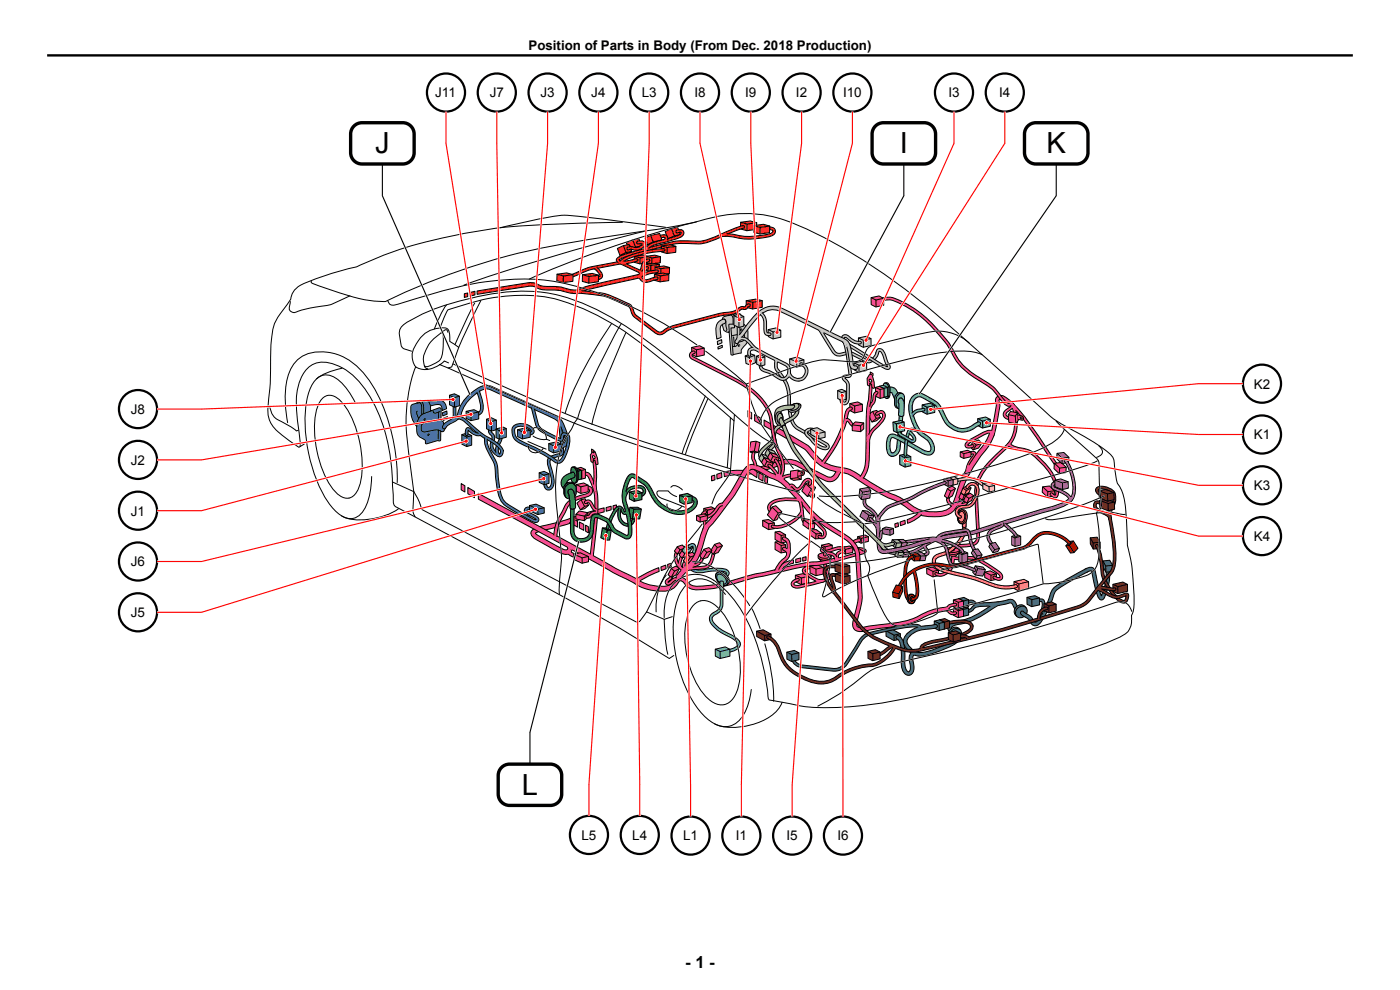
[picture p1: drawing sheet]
<svg xmlns="http://www.w3.org/2000/svg" width="297mm" height="210mm" viewBox="0 0 297 210" stroke-linecap="round" stroke-linejoin="round" font-family="sans-serif">
<defs><g id="words">
<g font-size="6.2">
<text x="79.6" y="32.5">J</text>
<text x="190.9" y="32.5">I</text>
<text x="222" y="32.5">K</text>
<text x="110.7" y="168.6">L</text>
</g>
<text font-size="3.5" x="145.4" y="205.4">- 1 -</text>
<g font-size="2.9">
<text x="92.3" y="20.7">J11</text>
<text x="103.9" y="20.7">J7</text>
<text x="114.7" y="20.7">J3</text>
<text x="125.4" y="20.7">J4</text>
<text x="136.1" y="20.7">L3</text>
<text x="147.3" y="20.7">I8</text>
<text x="158.1" y="20.7">I9</text>
<text x="168.9" y="20.7">I2</text>
<text x="178.8" y="20.7">I10</text>
<text x="201.2" y="20.7">I3</text>
<text x="212" y="20.7">I4</text>
<text x="266" y="82.4">K2</text>
<text x="27.8" y="87.8">J8</text>
<text x="266" y="93.2">K1</text>
<text x="27.8" y="98.6">J2</text>
<text x="266" y="104">K3</text>
<text x="27.8" y="109.4">J1</text>
<text x="266" y="114.7">K4</text>
<text x="27.8" y="120.1">J6</text>
<text x="27.8" y="130.9">J5</text>
<text x="123.4" y="178.1">L5</text>
<text x="134.1" y="178.1">L4</text>
<text x="144.9" y="178.3">L1</text>
<text x="156.1" y="178.3">I1</text>
<text x="166.9" y="178.3">I5</text>
<text x="177.6" y="178.3">I6</text>
</g>
<text font-size="2.8" x="112.1" y="10.6">Position of Parts in Body (From Dec. 2018 Production)</text>
</g></defs>
<path d="M149.3 107.9l1.6-.4 .7 .4v1l-1.6 .3-.7-.3z" fill="#f64f95"/>
<path d="M149.3 107.9l1.6-.4 .7 .4v1l-1.6 .3-.7-.3zM149.3 107.9l.7 .3M151.6 107.9l-1.5 .3v1" fill="none" stroke="#000" stroke-width=".21"/>
<path d="M149 108.7l.6-.4 .3 .2-.1 .3a.62 .62 0 0 0-.4 .8l.3 .8a1.74 1.74 0 0 1-.3 2.2l-.3-.1a2.83 2.83 0 0 0-.3-2.6v-.8z" fill="#f64f95"/>
<path d="M149 108.7l.6-.4 .3 .2-.1 .3a.62 .62 0 0 0-.4 .8l.3 .8a1.74 1.74 0 0 1-.3 2.2l-.3-.1a2.83 2.83 0 0 0-.3-2.6v-.8z" fill="none" stroke="#000" stroke-width=".21"/>
<path d="M203 106.7h.3a1.32 1.32 0 0 0 1.9-.8l.4 .1a1.62 1.62 0 0 1-2.7 1z" fill="#f64f95"/>
<path d="M203 106.7h.3a1.32 1.32 0 0 0 1.9-.8l.4 .1a1.62 1.62 0 0 1-2.7 1z" fill="none" stroke="#000" stroke-width=".21"/>
<path d="M143.5 116.8l.2-.1 .2 .2a2.75 2.75 0 0 0 .6 3.3l-.2 .4a2.52 2.52 0 0 1-1.1-3.3z" fill="#f64f95"/>
<path d="M143.5 116.8l.2-.1 .2 .2a2.75 2.75 0 0 0 .6 3.3l-.2 .4a2.52 2.52 0 0 1-1.1-3.3z" fill="none" stroke="#000" stroke-width=".21"/>
<path d="M143.7 116l1-.4 .7 .6-.7 1-1 .3-.6-.6z" fill="#f64f95"/>
<path d="M143.7 116l.6 .6-.6 .9M143.7 116l1-.4 .7 .6-.7 1-1 .3-.6-.6zM145.3 116.3l-1 .3" fill="none" stroke="#000" stroke-width=".21"/>
<path d="M170.6 120.4a1.91 1.91 0 0 1 2.4 .3l-.2 .2h-.2a1.6 1.6 0 0 0-1.8 .1l.5 .6a5 5 0 0 0 3.4 1.4l.1 .3a1.52 1.52 0 0 1-2-.2l-1.4-.8a1.37 1.37 0 0 1-1.1-1.6z" fill="#f64f95"/>
<path d="M170.6 120.4a1.91 1.91 0 0 1 2.4 .3l-.2 .2h-.2a1.6 1.6 0 0 0-1.8 .1l.5 .6a5 5 0 0 0 3.4 1.4l.1 .3a1.52 1.52 0 0 1-2-.2l-1.4-.8a1.37 1.37 0 0 1-1.1-1.6z" fill="none" stroke="#000" stroke-width=".21"/>
<path d="M171.8 120.2l1.6-.4 1.2 .6 .1 1.4-1.6 .3-1.3-.6z" fill="#f64f95"/>
<path d="M171.8 120.2l1.6-.4 1.2 .6 .1 1.4-1.6 .3-1.3-.6zM171.9 120.2l1.1 .5M174.6 120.4l-1.5 .3v1.4" fill="none" stroke="#000" stroke-width=".21"/>
<path d="M168.7 122l1.6-.3 1.2 .6 .1 1.3-1.6 .4-1.3-.6z" fill="#f64f95"/>
<path d="M168.7 122l1.6-.3 1.2 .6 .1 1.3-1.6 .4-1.3-.6zM168.8 122l1.1 .6M171.5 122.2l-1.5 .4v1.4" fill="none" stroke="#000" stroke-width=".21"/>
<path d="M168.2 123.2l.3-.2a.88 .88 0 0 1 1-.2v.4l-.8 .3-.3 .4a2.23 2.23 0 0 0 2.2 0l1.2-.3a12.4 12.4 0 0 0 3.9-1.2v-.1a5.9 5.9 0 0 1-1-3.4l.3-.1 .2 .1a8.1 8.1 0 0 0 1 3.5l-.1 .4a19.8 19.8 0 0 1-5.4 1.7h-.3a2.18 2.18 0 0 1-2.5-.3 .83 .83 0 0 1 .3-1z" fill="#f64f95"/>
<path d="M168.2 123.2l.3-.2a.88 .88 0 0 1 1-.2v.4l-.8 .3-.3 .4a2.23 2.23 0 0 0 2.2 0l1.2-.3a12.4 12.4 0 0 0 3.9-1.2v-.1a5.9 5.9 0 0 1-1-3.4l.3-.1 .2 .1a8.1 8.1 0 0 0 1 3.5l-.1 .4a19.8 19.8 0 0 1-5.4 1.7h-.3a2.18 2.18 0 0 1-2.5-.3 .83 .83 0 0 1 .3-1z" fill="none" stroke="#000" stroke-width=".21"/>
<path d="M196 115.5l.4-.1 .1 .3v.3a1.12 1.12 0 0 1 .2 1.8l-.9 .2-.2-.2 .1-.3 .8-.2v-.3a1.31 1.31 0 0 1-.5-1.5z" fill="#c16bb3"/>
<path d="M196 115.5l.4-.1 .1 .3v.3a1.12 1.12 0 0 1 .2 1.8l-.9 .2-.2-.2 .1-.3 .8-.2v-.3a1.31 1.31 0 0 1-.5-1.5z" fill="none" stroke="#000" stroke-width=".21"/>
<path d="M208.9 121.4l1.2-.3 1.3 .7v1.1l-1.2 .3-1.3-.7z" fill="#f64f95"/>
<path d="M208.9 121.4l1.2-.3 1.3 .7v1.1l-1.2 .3-1.3-.7zM208.9 121.4l1.3 .6M211.4 121.7l-1.2 .3v1.1" fill="none" stroke="#000" stroke-width=".21"/>
<path d="M196.6 120.6l1.2-.3 1.3 .7v1.1l-1.2 .3-1.3-.7z" fill="#f64f95"/>
<path d="M196.6 120.6l1.2-.3 1.3 .7v1.1l-1.2 .3-1.3-.7zM196.6 120.6l1.3 .6M199.1 121l-1.2 .2 .1 1.2" fill="none" stroke="#000" stroke-width=".21"/>
<path d="M201.9 117.6l.4-.1 .2 .4a4.6 4.6 0 0 0 2.8 .1h.6a7 7 0 0 1 3.7 1.6l2.5 1.7a.98 .98 0 0 1 .6 .8 .98 .98 0 0 1-.5 1h-.5l-.9-.4-.1-.4 .4-.1a.97 .97 0 0 0 1 .3 1.03 1.03 0 0 0-.7-1 18.7 18.7 0 0 0-5.1-2.9l-2.6 .1a1.36 1.36 0 0 1-1.8-.7z" fill="#f64f95"/>
<path d="M201.9 117.6l.4-.1 .2 .4a4.6 4.6 0 0 0 2.8 .1h.6a7 7 0 0 1 3.7 1.6l2.5 1.7a.98 .98 0 0 1 .6 .8 .98 .98 0 0 1-.5 1h-.5l-.9-.4-.1-.4 .4-.1a.97 .97 0 0 0 1 .3 1.03 1.03 0 0 0-.7-1 18.7 18.7 0 0 0-5.1-2.9l-2.6 .1a1.36 1.36 0 0 1-1.8-.7z" fill="none" stroke="#000" stroke-width=".21"/>
<path d="M202 117.5h.3a4.4 4.4 0 0 1-.9 3.8 2.45 2.45 0 0 1-2.9 .7l-.2-.3 .2-.2a2.53 2.53 0 0 0 3.4-2.7v-1.1z" fill="#f64f95"/>
<path d="M202 117.5h.3a4.4 4.4 0 0 1-.9 3.8 2.45 2.45 0 0 1-2.9 .7l-.2-.3 .2-.2a2.53 2.53 0 0 0 3.4-2.7v-1.1z" fill="none" stroke="#000" stroke-width=".21"/>
<path d="M200.9 116.4a2.16 2.16 0 0 1 2.7 .3 1.41 1.41 0 0 1-1.1 1.3 1.41 1.41 0 0 1-1.6-.7l-.1-.3z" fill="#f64f95"/>
<path d="M200.8 116.6a1.82 1.82 0 0 0 2.7 0M200.9 116.4a2.16 2.16 0 0 1 2.7 .3 1.41 1.41 0 0 1-1.1 1.3 1.41 1.41 0 0 1-1.6-.7l-.1-.3zM201 117.3a2.39 2.39 0 0 0 2.4 0" fill="none" stroke="#000" stroke-width=".21"/>
<path d="M214.6 85.8l.4-.1a8.3 8.3 0 0 1-2.3 10.2 18 18 0 0 0-4.9 6 14.1 14.1 0 0 0-.3 6.1l.2 2.8a8.7 8.7 0 0 1-.3 4.3 5.3 5.3 0 0 1-3.5 1 1.24 1.24 0 0 0-1.5 .6l-.2 .1-.3-.1a.83 .83 0 0 1 .8-1l1.1-.2a6.2 6.2 0 0 0 3.1-.6 7.8 7.8 0 0 0 .2-4.1l-.2-4.4a9.4 9.4 0 0 1 3.2-8.8l2.2-2.1a7.2 7.2 0 0 0 2.8-7.9z" fill="#f64f95"/>
<path d="M214.6 85.8l.4-.1a8.3 8.3 0 0 1-2.3 10.2 18 18 0 0 0-4.9 6 14.1 14.1 0 0 0-.3 6.1l.2 2.8a8.7 8.7 0 0 1-.3 4.3 5.3 5.3 0 0 1-3.5 1 1.24 1.24 0 0 0-1.5 .6l-.2 .1-.3-.1a.83 .83 0 0 1 .8-1l1.1-.2a6.2 6.2 0 0 0 3.1-.6 7.8 7.8 0 0 0 .2-4.1l-.2-4.4a9.4 9.4 0 0 1 3.2-8.8l2.2-2.1a7.2 7.2 0 0 0 2.8-7.9z" fill="none" stroke="#000" stroke-width=".21"/>
<path d="M205.6 96l.6-.2a.71 .71 0 0 1 .8 .2 .71 .71 0 0 1-.1 .9l-1 1.5-.5 1.4-.4 .1a4 4 0 0 1 1.4-3.3v-.3l-.8 .2-.1-.3z" fill="#f64f95"/>
<path d="M205.6 96l.6-.2a.71 .71 0 0 1 .8 .2 .71 .71 0 0 1-.1 .9l-1 1.5-.5 1.4-.4 .1a4 4 0 0 1 1.4-3.3v-.3l-.8 .2-.1-.3z" fill="none" stroke="#000" stroke-width=".21"/>
<path d="M187.9 133.8l1.4-.3 1.7 .9v1.2l-1.4 .3-1.6-.9z" fill="#4f6e75"/>
<path d="M187.9 133.8l1.4-.3 1.7 .9v1.2l-1.4 .3-1.6-.9zM188 133.8l1.6 .9M191 134.4l-1.3 .3v1.1" fill="none" stroke="#000" stroke-width=".21"/>
<path d="M190.2 134.9l.2-.1a1.57 1.57 0 0 1 1.3 1.4l.2 1.6 .1 2.3a2.22 2.22 0 0 0 .7 2.4h.1a2.79 2.79 0 0 0 .1-2.4 1.43 1.43 0 0 1 .9-1.9 .38 .38 0 0 1 .2 .6 1.76 1.76 0 0 0-.2 1.9 1.94 1.94 0 0 1-.9 2.5h-.6a2.54 2.54 0 0 1-1.1-2.5v-2.8a3.1 3.1 0 0 0-.9-2.3 .38 .38 0 0 1-.1-.7z" fill="#4f6e75"/>
<path d="M190.2 134.9l.2-.1a1.57 1.57 0 0 1 1.3 1.4l.2 1.6 .1 2.3a2.22 2.22 0 0 0 .7 2.4h.1a2.79 2.79 0 0 0 .1-2.4 1.43 1.43 0 0 1 .9-1.9 .38 .38 0 0 1 .2 .6 1.76 1.76 0 0 0-.2 1.9 1.94 1.94 0 0 1-.9 2.5h-.6a2.54 2.54 0 0 1-1.1-2.5v-2.8a3.1 3.1 0 0 0-.9-2.3 .38 .38 0 0 1-.1-.7z" fill="none" stroke="#000" stroke-width=".21"/>
<path d="M230 120.9a1.31 1.31 0 0 1 1.4-.6 1.31 1.31 0 0 1 1 1.1l.7 3.3 .5 1.7a12.2 12.2 0 0 0 1.1-5.8 .38 .38 0 0 1 .4-.2 .38 .38 0 0 1 .3 .4 11.3 11.3 0 0 1-1.3 6.3l-.5 .2a1.34 1.34 0 0 1-.9-1.2l-1.1-4.9a.82 .82 0 0 0-1.1 .2 .38 .38 0 0 1-.4-.1 .38 .38 0 0 1-.1-.4z" fill="#4f6e75"/>
<path d="M230 120.9a1.31 1.31 0 0 1 1.4-.6 1.31 1.31 0 0 1 1 1.1l.7 3.3 .5 1.7a12.2 12.2 0 0 0 1.1-5.8 .38 .38 0 0 1 .4-.2 .38 .38 0 0 1 .3 .4 11.3 11.3 0 0 1-1.3 6.3l-.5 .2a1.34 1.34 0 0 1-.9-1.2l-1.1-4.9a.82 .82 0 0 0-1.1 .2 .38 .38 0 0 1-.4-.1 .38 .38 0 0 1-.1-.4z" fill="none" stroke="#000" stroke-width=".21"/>
<path d="M234 119l1.4-.2 .7 1.1v1.3l-1.5 .2-.6-1.1z" fill="#4f6e75"/>
<path d="M234 119l1.4-.2 .7 1.1v1.3l-1.5 .2-.6-1.1zM234 119l.6 1.1v1.2M236 119.9l-1.4 .2" fill="none" stroke="#000" stroke-width=".21"/>
<path d="M201.5 132.4l.8-.5a18 18 0 0 0 8.3-3.7l.4-.3a.8 .8 0 0 1 1.1-.1 .38 .38 0 0 1-.2 .6l-1.4 .8a17.1 17.1 0 0 1-8 3.5l-.7 .5 .5 .6a.38 .38 0 0 1 .1 .6 .38 .38 0 0 1-.5 0 1.24 1.24 0 0 1-.4-2z" fill="#4f6e75"/>
<path d="M201.5 132.4l.8-.5a18 18 0 0 0 8.3-3.7l.4-.3a.8 .8 0 0 1 1.1-.1 .38 .38 0 0 1-.2 .6l-1.4 .8a17.1 17.1 0 0 1-8 3.5l-.7 .5 .5 .6a.38 .38 0 0 1 .1 .6 .38 .38 0 0 1-.5 0 1.24 1.24 0 0 1-.4-2z" fill="none" stroke="#000" stroke-width=".21"/>
<path d="M200.7 132l1-.3a7 7 0 0 1 4.3 .3l.4 .6v.3l-.2 .1-.3-.1a1.25 1.25 0 0 0-1.4-.8h-1.5l-2.2 .4-.2-.2z" fill="#733424"/>
<path d="M200.7 132l1-.3a7 7 0 0 1 4.3 .3l.4 .6v.3l-.2 .1-.3-.1a1.25 1.25 0 0 0-1.4-.8h-1.5l-2.2 .4-.2-.2z" fill="none" stroke="#000" stroke-width=".21"/>
<circle cx="202.6" cy="134.4" r="1.37" fill="#4f6e75"/>
<g fill="none" stroke="#000" stroke-width=".21">
<path d="M203.7 133.6a1.37 1.37 0 0 0-1.7 .1 1.37 1.37 0 0 0-.2 1.8"/>
<circle cx="202.6" cy="134.4" r="1.37"/>
</g>
<path d="M192.4 134.4a.38 .38 0 0 1 .6 0 .38 .38 0 0 1 0 .6l-.3 .2a1.37 1.37 0 0 0 .3 2l.4 .4a2.55 2.55 0 0 0 2.6 .7 23.2 23.2 0 0 0 6.6-2.6l.2-.6a.41 .41 0 0 1-.3-.6 .41 .41 0 0 1 .6-.1l.4 .6a1.61 1.61 0 0 1-1.2 1.8l-1.3 .6a15.4 15.4 0 0 1-6.3 1.8 4.3 4.3 0 0 1-3-3l.2-1.1z" fill="#4f6e75"/>
<path d="M192.4 134.4a.38 .38 0 0 1 .6 0 .38 .38 0 0 1 0 .6l-.3 .2a1.37 1.37 0 0 0 .3 2l.4 .4a2.55 2.55 0 0 0 2.6 .7 23.2 23.2 0 0 0 6.6-2.6l.2-.6a.41 .41 0 0 1-.3-.6 .41 .41 0 0 1 .6-.1l.4 .6a1.61 1.61 0 0 1-1.2 1.8l-1.3 .6a15.4 15.4 0 0 1-6.3 1.8 4.3 4.3 0 0 1-3-3l.2-1.1z" fill="none" stroke="#000" stroke-width=".21"/>
<path d="M199.3 131.5l1.1-.3 1 .5v1.5l-1.1 .3-1-.6z" fill="#733424"/>
<path d="M199.3 131.5l1.1-.3 1 .5v1.5l-1.1 .3-1-.6zM199.3 131.5l1 .5M201.4 131.7l-1.1 .3 .1 1.4" fill="none" stroke="#000" stroke-width=".21"/>
<path d="M198.2 131.8l1.1-.3 1 .5v1.4l-1.1 .3-1-.5z" fill="#4f6e75"/>
<path d="M198.2 131.8l1.1-.3 1 .5v1.4l-1.1 .3-1-.5zM198.2 131.8l1 .4M200.3 132l-1.1 .3 .1 1.4" fill="none" stroke="#000" stroke-width=".21"/>
<path d="M192.4 134.4a8.5 8.5 0 0 1 5.6-1.8l.4-.1a.38 .38 0 0 1 .5 .2 .38 .38 0 0 1-.3 .5l-.7 .1a7.3 7.3 0 0 0-5.2 1.8l-.1-.1a.38 .38 0 0 1-.2-.6z" fill="#4f6e75"/>
<path d="M192.4 134.4a8.5 8.5 0 0 1 5.6-1.8l.4-.1a.38 .38 0 0 1 .5 .2 .38 .38 0 0 1-.3 .5l-.7 .1a7.3 7.3 0 0 0-5.2 1.8l-.1-.1a.38 .38 0 0 1-.2-.6z" fill="none" stroke="#000" stroke-width=".21"/>
<path d="M207.3 128l1.1-.1a22.8 22.8 0 0 0 5.9-.8 1.98 1.98 0 0 1 1.6 1.6 .43 .43 0 0 1 .5 .5 .43 .43 0 0 1-.6 .4l-.5-.5-.7-1.1-.2-.1a28.4 28.4 0 0 1-7 .8 .38 .38 0 0 1-.1-.7z" fill="#4f6e75"/>
<path d="M207.3 128l1.1-.1a22.8 22.8 0 0 0 5.9-.8 1.98 1.98 0 0 1 1.6 1.6 .43 .43 0 0 1 .5 .5 .43 .43 0 0 1-.6 .4l-.5-.5-.7-1.1-.2-.1a28.4 28.4 0 0 1-7 .8 .38 .38 0 0 1-.1-.7z" fill="none" stroke="#000" stroke-width=".21"/>
<path d="M204.8 127.6a1.88 1.88 0 0 1 2.5 .3h.3a.31 .31 0 0 1 .3 .4 .31 .31 0 0 1-.5 .2l-.9-.4a1.22 1.22 0 0 0-1.6 0l-.2-.2z" fill="#4f6e75"/>
<path d="M204.8 127.6a1.88 1.88 0 0 1 2.5 .3h.3a.31 .31 0 0 1 .3 .4 .31 .31 0 0 1-.5 .2l-.9-.4a1.22 1.22 0 0 0-1.6 0l-.2-.2z" fill="none" stroke="#000" stroke-width=".21"/>
<path d="M204.8 129.5h.2a2.23 2.23 0 0 0 1.5-1.1l.9-.3 .3 .1v.4l-.8 .3a2.11 2.11 0 0 1-2.1 1.1z" fill="#4f6e75"/>
<path d="M204.8 129.5h.2a2.23 2.23 0 0 0 1.5-1.1l.9-.3 .3 .1v.4l-.8 .3a2.11 2.11 0 0 1-2.1 1.1z" fill="none" stroke="#000" stroke-width=".21"/>
<path d="M221.2 103.3l1.4-.2 1.1 1-.1 1.1-1.4 .2-1.1-1z" fill="#f64f95"/>
<path d="M221.2 103.3l1.4-.2 1.1 1-.1 1.1-1.4 .2-1.1-1zM221.2 103.3l1.1 1M223.7 104.1l-1.4 .2-.1 1.1" fill="none" stroke="#000" stroke-width=".21"/>
<path d="M213.8 94.1l.2-.1a9.6 9.6 0 0 0 3.9 1.3 13.2 13.2 0 0 1 6.2 7l.3 .7a2.81 2.81 0 0 1-.2 2.5 1.06 1.06 0 0 1-1.4-.8l.3-.2 .7 .5a6.3 6.3 0 0 0-1.2-4.8 11.5 11.5 0 0 0-5.1-4.4 6.8 6.8 0 0 1-3.7-1.4z" fill="#f64f95"/>
<path d="M213.8 94.1l.2-.1a9.6 9.6 0 0 0 3.9 1.3 13.2 13.2 0 0 1 6.2 7l.3 .7a2.81 2.81 0 0 1-.2 2.5 1.06 1.06 0 0 1-1.4-.8l.3-.2 .7 .5a6.3 6.3 0 0 0-1.2-4.8 11.5 11.5 0 0 0-5.1-4.4 6.8 6.8 0 0 1-3.7-1.4z" fill="none" stroke="#000" stroke-width=".21"/>
<path d="M214.4 85.6l.3-.1a39.7 39.7 0 0 1 6.8 8.8l3.1 4.4-.1 .3-.2 .1a7.2 7.2 0 0 1-2.1-2.7l-1.8-2.7a54.5 54.5 0 0 0-6.1-8z" fill="#f64f95"/>
<path d="M214.4 85.6l.3-.1a39.7 39.7 0 0 1 6.8 8.8l3.1 4.4-.1 .3-.2 .1a7.2 7.2 0 0 1-2.1-2.7l-1.8-2.7a54.5 54.5 0 0 0-6.1-8z" fill="none" stroke="#000" stroke-width=".21"/>
<path d="M223.7 98.3l1.4-.2 1.1 1-.1 1.1-1.4 .2-1.1-1z" fill="#f64f95"/>
<path d="M223.7 98.3l1.4-.2 1.1 1-.1 1.1-1.4 .2-1.1-1zM223.7 98.3l1 1M226.2 99.1l-1.4 .2-.1 1.1" fill="none" stroke="#000" stroke-width=".21"/>
<path d="M174.3 115.7l1.5-.4 .8 .4-.1 1-1.5 .3-.7-.3z" fill="#f64f95"/>
<path d="M174.3 115.7l1.5-.4 .8 .4-.1 1-1.5 .3-.7-.3zM174.3 115.7l.7 .3M176.5 115.6l-1.5 .4v1" fill="none" stroke="#000" stroke-width=".21"/>
<path d="M203.7 95.9l1.6-.4 .7 .4v1l-1.6 .3-.7-.3z" fill="#f64f95"/>
<path d="M203.7 95.9l1.6-.4 .7 .4v1l-1.6 .3-.7-.3zM203.8 95.9l.6 .3M206 95.9l-1.5 .3v1" fill="none" stroke="#000" stroke-width=".21"/>
<path d="M181.9 113.8l1.6-.3 .7 .4v.9l-1.5 .4-.8-.3z" fill="#f64f95"/>
<path d="M181.9 113.8l1.6-.3 .7 .4v.9l-1.5 .4-.8-.3zM182 113.8l.7 .4M184.2 113.8l-1.5 .4v1" fill="none" stroke="#000" stroke-width=".21"/>
<path d="M174.2 116.3l.4-.1 .1 .2-.1 .2a3.7 3.7 0 0 0 2.5-.4 20.3 20.3 0 0 1 6.2 .2l.5 .5a.76 .76 0 0 1-.8 .6l-5.3 1.5-.4-.1 .1-.4 5.7-1.6-1.4-.2a10.8 10.8 0 0 0-5.2 .2 1.99 1.99 0 0 1-2.4 0z" fill="#f64f95"/>
<path d="M174.2 116.3l.4-.1 .1 .2-.1 .2a3.7 3.7 0 0 0 2.5-.4 20.3 20.3 0 0 1 6.2 .2l.5 .5a.76 .76 0 0 1-.8 .6l-5.3 1.5-.4-.1 .1-.4 5.7-1.6-1.4-.2a10.8 10.8 0 0 0-5.2 .2 1.99 1.99 0 0 1-2.4 0z" fill="none" stroke="#000" stroke-width=".21"/>
<path d="M180.8 114.9a1.77 1.77 0 0 1 1.7-.5 .33 .33 0 0 1-.2 .5l-.7 .2-.3 .3a2.48 2.48 0 0 0 2 1.5l-1 .3-.9-.6a1.26 1.26 0 0 1-.6-1.7z" fill="#f64f95"/>
<path d="M183.3 116.9a3 3 0 0 1-2-1.5l.3-.3 .7-.2a.33 .33 0 0 0 .3-.4 .33 .33 0 0 0-.4-.2 1.58 1.58 0 0 0-1.5 1 2.42 2.42 0 0 0 1.6 1.9" fill="none" stroke="#000" stroke-width=".21"/>
<path d="M164.4 115l1-.2 1.3 .8-.1 1.5-.9 .2-1.3-.7z" fill="#f64f95"/>
<path d="M164.4 115l1-.2 1.3 .8-.1 1.5-.9 .2-1.3-.7zM164.5 115l1.2 .7M166.6 115.6l-.9 .1v1.6" fill="none" stroke="#000" stroke-width=".21"/>
<path d="M215.1 123.4l2.1-.5 1 .5v1.5l-2.1 .5-1-.6z" fill="#fca865"/>
<path d="M215.1 123.4l2.1-.5 1 .5v1.5l-2.1 .5-1-.6zM215.2 123.4l.9 .4M218.2 123.4l-2.1 .5 .1 1.4" fill="none" stroke="#000" stroke-width=".21"/>
<path d="M204.3 111a.33 .33 0 0 1 .3-.2 .33 .33 0 0 1 .3 .3 5.9 5.9 0 0 1-2.9 5.7l-1 .7-1.1 .4a1.41 1.41 0 0 0-1.4 1.3 2.12 2.12 0 0 0 1.6 1.4l.7 .3a57 57 0 0 1 10.6 3.1 8.5 8.5 0 0 0 4.2 0 .33 .33 0 0 1 .3 .4 .33 .33 0 0 1-.3 .3 11.3 11.3 0 0 1-7.5-1.2l-3.8-1.1a20.8 20.8 0 0 1-5.6-1.8 1.73 1.73 0 0 1-.9-1.8 1.73 1.73 0 0 1 1.5-1.4 6.9 6.9 0 0 0 4.9-4.7z" fill="#fca865"/>
<path d="M204.3 111a.33 .33 0 0 1 .3-.2 .33 .33 0 0 1 .3 .3 5.9 5.9 0 0 1-2.9 5.7l-1 .7-1.1 .4a1.41 1.41 0 0 0-1.4 1.3 2.12 2.12 0 0 0 1.6 1.4l.7 .3a57 57 0 0 1 10.6 3.1 8.5 8.5 0 0 0 4.2 0 .33 .33 0 0 1 .3 .4 .33 .33 0 0 1-.3 .3 11.3 11.3 0 0 1-7.5-1.2l-3.8-1.1a20.8 20.8 0 0 1-5.6-1.8 1.73 1.73 0 0 1-.9-1.8 1.73 1.73 0 0 1 1.5-1.4 6.9 6.9 0 0 0 4.9-4.7z" fill="none" stroke="#000" stroke-width=".21"/>
<path d="M153.6 100.1l1.6-.3a29.4 29.4 0 0 0 10.9-2.3 5.4 5.4 0 0 1 4.2 1l4.1 2.1a2.72 2.72 0 0 0 1.8 .6l.5-.3 .6-.9a.51 .51 0 0 1 .7-.6 .51 .51 0 0 1 .3 .8 2.3 2.3 0 0 1-3.3 1.7l-5.1-2.6a5.3 5.3 0 0 0-5.7-.2 23.9 23.9 0 0 1-8.9 1.7l-1.6 .3z" fill="#f64f95"/>
<path d="M153.6 100.1l1.6-.3a29.4 29.4 0 0 0 10.9-2.3 5.4 5.4 0 0 1 4.2 1l4.1 2.1a2.72 2.72 0 0 0 1.8 .6l.5-.3 .6-.9a.51 .51 0 0 1 .7-.6 .51 .51 0 0 1 .3 .8 2.3 2.3 0 0 1-3.3 1.7l-5.1-2.6a5.3 5.3 0 0 0-5.7-.2 23.9 23.9 0 0 1-8.9 1.7l-1.6 .3z" fill="none" stroke="#000" stroke-width=".21"/>
<path d="M120.6 116.2a.44 .44 0 0 1 .7 0 .44 .44 0 0 1-.2 .7l.2 .2 1 .5a.44 .44 0 0 1 .5 .3 .44 .44 0 0 1-.4 .5h-.1a3.5 3.5 0 0 1-1.9-1.2v-.5z" fill="#f64f95"/>
<path d="M120.6 116.2a.44 .44 0 0 1 .7 0 .44 .44 0 0 1-.2 .7l.2 .2 1 .5a.44 .44 0 0 1 .5 .3 .44 .44 0 0 1-.4 .5h-.1a3.5 3.5 0 0 1-1.9-1.2v-.5z" fill="none" stroke="#000" stroke-width=".21"/>
<path d="M113.1 112.3l1-.5 5.8-1.5 4.4-1.5 3.9-1.1v.9l-10.3 3.3a16.1 16.1 0 0 0-4.3 1.2 32 32 0 0 0 6.5 3.6 .59 .59 0 0 0 .3-.9 .48 .48 0 0 1 .5-.3 .48 .48 0 0 1 .5 .4 1.44 1.44 0 0 1-.6 1.5 1.44 1.44 0 0 1-1.7 0l-4.2-2.3a4.2 4.2 0 0 1-2.3-1.8v-.4z" fill="#f64f95"/>
<path d="M113.1 112.3l1-.5 5.8-1.5 4.4-1.5 3.9-1.1v.9l-10.3 3.3a16.1 16.1 0 0 0-4.3 1.2 32 32 0 0 0 6.5 3.6 .59 .59 0 0 0 .3-.9 .48 .48 0 0 1 .5-.3 .48 .48 0 0 1 .5 .4 1.44 1.44 0 0 1-.6 1.5 1.44 1.44 0 0 1-1.7 0l-4.2-2.3a4.2 4.2 0 0 1-2.3-1.8v-.4z" fill="none" stroke="#000" stroke-width=".21"/>
<path d="M163.9 92.4a.38 .38 0 0 1 .5 0 .38 .38 0 0 1 .1 .4 1.78 1.78 0 0 1-.7 2.5l-.2 .3a.33 .33 0 0 1-.2 .5 .33 .33 0 0 1-.4-.1 1.75 1.75 0 0 1 .9-1.8l.1-.4z" fill="#acdb65"/>
<path d="M163.9 92.4a.38 .38 0 0 1 .5 0 .38 .38 0 0 1 .1 .4 1.78 1.78 0 0 1-.7 2.5l-.2 .3a.33 .33 0 0 1-.2 .5 .33 .33 0 0 1-.4-.1 1.75 1.75 0 0 1 .9-1.8l.1-.4z" fill="none" stroke="#000" stroke-width=".21"/>
<path d="M224.2 96.2l1.5-.2 1.1 1-.1 1.1-1.5 .2-1-1z" fill="#c16bb3"/>
<path d="M224.2 96.2l1.5-.2 1.1 1-.1 1.1-1.5 .2-1-1zM224.3 96.2l1 1M226.7 97l-1.4 .2v1.1" fill="none" stroke="#000" stroke-width=".21"/>
<path d="M173.7 117.6a2.16 2.16 0 0 1 2.6 .3 1.41 1.41 0 0 1-1.1 1.3 1.41 1.41 0 0 1-1.5-.7l-.1-.3z" fill="#f64f95"/>
<path d="M173.6 117.8a1.82 1.82 0 0 0 2.7 .1M173.7 117.6a2.16 2.16 0 0 1 2.6 .3 1.41 1.41 0 0 1-1.1 1.3 1.41 1.41 0 0 1-1.5-.7l-.1-.3zM173.7 118.5a2.39 2.39 0 0 0 2.5 0" fill="none" stroke="#000" stroke-width=".21"/>
<path d="M145.3 118.8l.3-.1 .2 .3-.5 1.1 .6 .3 .1 .3a.76 .76 0 0 1-.9 0 .76 .76 0 0 1-.3-.8z" fill="#f64f95"/>
<path d="M145.3 118.8l.3-.1 .2 .3-.5 1.1 .6 .3 .1 .3a.76 .76 0 0 1-.9 0 .76 .76 0 0 1-.3-.8z" fill="none" stroke="#000" stroke-width=".21"/>
<path d="M144.5 117.7l.2-.1 .3 .2-.2 .6a1.38 1.38 0 0 0 .3 2.1l.4 .2 .1 .4a1.52 1.52 0 0 1-1.6-.7 1.52 1.52 0 0 1 0-1.6z" fill="#f64f95"/>
<path d="M144.5 117.7l.2-.1 .3 .2-.2 .6a1.38 1.38 0 0 0 .3 2.1l.4 .2 .1 .4a1.52 1.52 0 0 1-1.6-.7 1.52 1.52 0 0 1 0-1.6z" fill="none" stroke="#000" stroke-width=".21"/>
<path d="M147 115.5l.3-.1a1.42 1.42 0 0 1 .2 1.8 5.3 5.3 0 0 0-.6 3.2 2.83 2.83 0 0 0 2.7 .4 8.8 8.8 0 0 1 4.6 .1 .87 .87 0 0 1 .5 .8 .87 .87 0 0 1-.6 .8l-.4 .3a.31 .31 0 0 1-.5 0 .31 .31 0 0 1 .2-.5l.6-.6 .1-.2a6.9 6.9 0 0 0-4.8-.1l-.5 .1a2.2 2.2 0 0 1-2.5-1.2v-1.2l.8-2.7-.2-.6z" fill="#7eacd1"/>
<path d="M147 115.5l.3-.1a1.42 1.42 0 0 1 .2 1.8 5.3 5.3 0 0 0-.6 3.2 2.83 2.83 0 0 0 2.7 .4 8.8 8.8 0 0 1 4.6 .1 .87 .87 0 0 1 .5 .8 .87 .87 0 0 1-.6 .8l-.4 .3a.31 .31 0 0 1-.5 0 .31 .31 0 0 1 .2-.5l.6-.6 .1-.2a6.9 6.9 0 0 0-4.8-.1l-.5 .1a2.2 2.2 0 0 1-2.5-1.2v-1.2l.8-2.7-.2-.6z" fill="none" stroke="#000" stroke-width=".21"/>
<path d="M144.7 116.8l1-.4 .7 .7-.7 .9-1 .4-.6-.7z" fill="#f64f95"/>
<path d="M144.7 116.9l.6 .6-.6 .9M144.7 116.8l1-.4 .7 .7-.7 .9-1 .4-.6-.7zM146.3 117.1l-1 .3" fill="none" stroke="#000" stroke-width=".21"/>
<path d="M145.3 115.9l1-.4 .7 .6-.7 1-1 .3-.6-.6z" fill="#7eacd1"/>
<path d="M145.3 115.9l.6 .6-.6 .9M145.3 115.9l1-.4 .7 .6-.7 1-1 .3-.6-.6zM146.9 116.2l-.9 .3" fill="none" stroke="#000" stroke-width=".21"/>
<path d="M146 115.7l.7-.4 .7 .2-.4 .4-.7 .3-.3-.1z" fill="#7eacd1"/>
<path d="M147.4 115.5a.87 .87 0 0 0-1.4 .5l.3 .2 .7-.3" fill="none" stroke="#000" stroke-width=".21"/>
<path d="M145.9 117.5l1-.4 .6 .7-.9 1.4-1 .4-.6-.6z" fill="#f64f95"/>
<path d="M145.8 117.6l.7 .6-.9 1.4M145.9 117.5l1-.4 .6 .7-.9 1.4-1 .4-.6-.6zM147.5 117.8l-1 .3" fill="none" stroke="#000" stroke-width=".21"/>
<path d="M123.7 100.2a1.54 1.54 0 0 1 2 1.3l.2 .6a11.4 11.4 0 0 1 .9 6.1l-.8 8.8a1.28 1.28 0 0 1-.4 1.2 .33 .33 0 0 1-.4-.3l.5-4.2a29.9 29.9 0 0 0 .2-9.8l-.6-1.5a2.21 2.21 0 0 0-1-1.6h-.4a.33 .33 0 0 1-.3-.2 .33 .33 0 0 1 .1-.4z" fill="#f64f95"/>
<path d="M123.7 100.2a1.54 1.54 0 0 1 2 1.3l.2 .6a11.4 11.4 0 0 1 .9 6.1l-.8 8.8a1.28 1.28 0 0 1-.4 1.2 .33 .33 0 0 1-.4-.3l.5-4.2a29.9 29.9 0 0 0 .2-9.8l-.6-1.5a2.21 2.21 0 0 0-1-1.6h-.4a.33 .33 0 0 1-.3-.2 .33 .33 0 0 1 .1-.4z" fill="none" stroke="#000" stroke-width=".21"/>
<path d="M122.5 99.3l.7-.2 1 .5v1.8l-.8 .2-.9-.4z" fill="#f64f95"/>
<path d="M122.5 99.3l.7-.2 1 .5v1.8l-.8 .2-.9-.4zM122.6 99.4l.8 .4v1.7M124.2 99.6l-.8 .2" fill="none" stroke="#000" stroke-width=".21"/>
<path d="M161 100.2l.9 .6-.1 1.3-.9-.6z" fill="#f64f95"/>
<path d="M161 100.2l.9 .6-.1 1.3-.9-.6z" fill="none" stroke="#000" stroke-width=".21"/>
<path d="M162.3 101l.6 .3-.1 1.3-.6-.3z" fill="#f64f95"/>
<path d="M162.3 101l.6 .3-.1 1.3-.6-.3z" fill="none" stroke="#000" stroke-width=".21"/>
<path d="M158.7 100.1l1.4-.4 .5 .4v1.2z" fill="#f64f95"/>
<path d="M160.1 99.7l.5 .4v1.2l-1.9-1.2" fill="none" stroke="#000" stroke-width=".21"/>
<path d="M145.1 120.7l1.7-.4a8.5 8.5 0 0 0 3.4-.6l.4-.7 .6-2 .3-.1 .3 .2-.3 1a2.73 2.73 0 0 1-3.1 2.7l-3.1 .4-.3-.1z" fill="#f64f95"/>
<path d="M145.1 120.7l1.7-.4a8.5 8.5 0 0 0 3.4-.6l.4-.7 .6-2 .3-.1 .3 .2-.3 1a2.73 2.73 0 0 1-3.1 2.7l-3.1 .4-.3-.1z" fill="none" stroke="#000" stroke-width=".21"/>
<path d="M146.3 119.8a2.53 2.53 0 0 0 2.6-1.9l.4 .2a2.47 2.47 0 0 1-3.1 2.1z" fill="#f64f95"/>
<path d="M146.3 119.8a2.53 2.53 0 0 0 2.6-1.9l.4 .2a2.47 2.47 0 0 1-3.1 2.1z" fill="none" stroke="#000" stroke-width=".21"/>
<path d="M101.5 104.6l29.3 16.1 2.7 1.3a15.4 15.4 0 0 0 6 2.3l.7 .1a2.9 2.9 0 0 0 3.3-2.1l1.1-1.4a9.3 9.3 0 0 0 3.7-6.3 7.8 7.8 0 0 1 2.6-4.8 59.4 59.4 0 0 0 6.8-10 2.37 2.37 0 0 1 3.6-.8l2 1.2a10.3 10.3 0 0 1 5.4 3.8l1.3 1.4a.52 .52 0 0 1-.1 .8 .52 .52 0 0 1-.7-.1l-1.3-1.4a9.5 9.5 0 0 0-5.1-3.6l-.3-.2a7.3 7.3 0 0 0-3-1.3h-.3a16.9 16.9 0 0 0-2.8 4.6l-4.7 6.3a6.7 6.7 0 0 0-2.4 4.4 10.5 10.5 0 0 1-4.2 6.9l-.4 .5a7.1 7.1 0 0 1-2.4 2.8 10.6 10.6 0 0 1-8.8-1.9l-3.2-1.6-28.8-15.7z" fill="#f64f95"/>
<path d="M101.5 104.6l29.3 16.1 2.7 1.3a15.4 15.4 0 0 0 6 2.3l.7 .1a2.9 2.9 0 0 0 3.3-2.1l1.1-1.4a9.3 9.3 0 0 0 3.7-6.3 7.8 7.8 0 0 1 2.6-4.8 59.4 59.4 0 0 0 6.8-10 2.37 2.37 0 0 1 3.6-.8l2 1.2a10.3 10.3 0 0 1 5.4 3.8l1.3 1.4a.52 .52 0 0 1-.1 .8 .52 .52 0 0 1-.7-.1l-1.3-1.4a9.5 9.5 0 0 0-5.1-3.6l-.3-.2a7.3 7.3 0 0 0-3-1.3h-.3a16.9 16.9 0 0 0-2.8 4.6l-4.7 6.3a6.7 6.7 0 0 0-2.4 4.4 10.5 10.5 0 0 1-4.2 6.9l-.4 .5a7.1 7.1 0 0 1-2.4 2.8 10.6 10.6 0 0 1-8.8-1.9l-3.2-1.6-28.8-15.7z" fill="none" stroke="#000" stroke-width=".21"/>
<path d="M120.5 106.4a13.2 13.2 0 0 1 4.3-1.9l.3-.5a.83 .83 0 0 0-1.2-.2 .33 .33 0 0 1-.2-.3 .33 .33 0 0 1 .3-.3 1.16 1.16 0 0 1 1.6 .5 1.16 1.16 0 0 1-.7 1.6l-1 .3a6.3 6.3 0 0 0-3.3 1.8l-.6 1.1a9.6 9.6 0 0 0-1.9 5.3l-.6-.3a10.9 10.9 0 0 1 2-5.5z" fill="#f64f95"/>
<path d="M117.5 113.5a10.9 10.9 0 0 1 2-5.5 5.3 5.3 0 0 1 4.2-3.1l.5-.1a.85 .85 0 0 0 .9-.8 .83 .83 0 0 0-1.2-.2 .33 .33 0 0 1-.2-.3 .33 .33 0 0 1 .3-.3 1.16 1.16 0 0 1 1.6 .5 1.16 1.16 0 0 1-.7 1.6l-1 .3a6.3 6.3 0 0 0-3.3 1.8l-.6 1.1a9.6 9.6 0 0 0-1.9 5.3" fill="none" stroke="#000" stroke-width=".21"/>
<path d="M122.2 102.8l1.6-.4 1 .5v1.4l-1.6 .4-.9-.5z" fill="#f64f95"/>
<path d="M122.2 102.8l1.6-.4 1 .5v1.4l-1.6 .4-.9-.5zM122.3 102.8l.9 .4M124.8 102.9l-1.6 .4v1.3" fill="none" stroke="#000" stroke-width=".21"/>
<path d="M180.3 85.6l1.7-.3 .9 .5 .1 1.4-1.7 .4-1-.5z" fill="#f64f95"/>
<path d="M180.3 85.6l1.7-.3 .9 .5 .1 1.4-1.7 .4-1-.5zM180.3 85.6l1 .5M182.9 85.8l-1.6 .3v1.5" fill="none" stroke="#000" stroke-width=".21"/>
<path d="M121.6 99.5l.8-.2 1 .5v1.8l-.8 .2-1-.4z" fill="#1a852d"/>
<path d="M121.6 99.5l.8-.2 1 .5v1.8l-.8 .2-1-.4zM121.7 99.6l.9 .4v1.7M123.3 99.8l-.7 .2" fill="none" stroke="#000" stroke-width=".21"/>
<path d="M153.4 67.4l1.1-.5a.59 .59 0 0 1 .5-.5 .59 .59 0 0 1 .6 .2h.8a.6 .6 0 0 1 .8 .2l.1 1.9a1.69 1.69 0 0 1 1.4 1.8 3 3 0 0 1-1.1 3.3l-.4 .5 .1 .6-1.8 .4-.4-.1-.4-4.9a1.07 1.07 0 0 1-1.4-1.2l-.1-1.3z" fill="#ccccc2"/>
<g fill="none" stroke="#000" stroke-width=".21">
<path d="M153.4 67.4l1.1-.5a.59 .59 0 0 1 .5-.5 .59 .59 0 0 1 .6 .2h.8a.6 .6 0 0 1 .8 .2l.1 1.9a1.69 1.69 0 0 1 1.4 1.8 3 3 0 0 1-1.1 3.3l-.4 .5 .1 .6-1.8 .4-.4-.1-.4-4.9a1.07 1.07 0 0 1-1.4-1.2l-.1-1.3zM153.5 67.7l.5 .3 .2 1.9-.1 .2M154.9 66.7l.3 .2 .3 .5v1.4M155.1 66.4a1.37 1.37 0 0 1 .8 1.4v.9M155.1 66.8l-.6 .2M155.6 71.5l.2 1.9-.4 .1M155.8 69v.5l-.7 .1 .4 5.6M156.7 67.8l-.3 .1v.8M156.9 73.2h-.2l.1 .3M157.3 68.7l-2.7 .1 .1 1.5M157.4 70.8l-2 .4M157.4 69.9h-.3l.2 .2"/>
<path d="M157.8 70.8a1.13 1.13 0 0 1 0 1.2 1.13 1.13 0 0 1-1.1 .6 .99 .99 0 0 1-.9 .9"/>
</g>
<path d="M152.2 72.4l.9-.4 .1 .7-1 .4z" fill="#ccccc2"/>
<path d="M152.2 72.4l.9-.4 .1 .7-1 .4z" fill="none" stroke="#000" stroke-width=".21"/>
<path d="M152.3 73.6l.9-.4 .1 .5-1 .4z" fill="#ccccc2"/>
<path d="M152.3 73.6l.9-.4 .1 .5-1 .4z" fill="none" stroke="#000" stroke-width=".21"/>
<path d="M152.3 68.4l1.1-.7a.48 .48 0 0 1 .5 .4 .48 .48 0 0 1-.2 .5 1.08 1.08 0 0 0-.9 1.3l.2 1.7-.9 .3-.2-1.1a3.1 3.1 0 0 1 .4-2.4z" fill="#ccccc2"/>
<path d="M152.3 68.4l1.1-.7a.48 .48 0 0 1 .5 .4 .48 .48 0 0 1-.2 .5 1.08 1.08 0 0 0-.9 1.3l.2 1.7-.9 .3-.2-1.1a3.1 3.1 0 0 1 .4-2.4z" fill="none" stroke="#000" stroke-width=".21"/>
<path d="M141.1 49.1l1.4-.6 1.3-.3 .5 1.6-1.3 .6-1.3 .3z" fill="#f24b01"/>
<path d="M141.1 49.1l1.4-.6 1.3-.3 .5 1.6-1.3 .6-1.3 .3zM142.5 48.5l.5 1.5 1.3-.2M143 50l-1.3 .7" fill="none" stroke="#000" stroke-width=".21"/>
<path d="M139.8 50.1l.3-.2a.88 .88 0 0 1 1.5 .5l-.3 .2-.4-.2-.9 .1-.2-.1z" fill="#f24b01"/>
<path d="M139.8 50.1l.3-.2a.88 .88 0 0 1 1.5 .5l-.3 .2-.4-.2-.9 .1-.2-.1z" fill="none" stroke="#000" stroke-width=".21"/>
<path d="M134.6 54.4l1.8-.3 1.2 .3v1.3l-1.9 .3-1.2-.4z" fill="#f24b01"/>
<path d="M134.6 54.4l1.2 .3M134.6 54.4l1.8-.3 1.2 .3v1.3l-1.9 .3-1.2-.4zM137.6 54.4l-1.8 .3v1.3" fill="none" stroke="#000" stroke-width=".21"/>
<path d="M136.8 56l1.9-.3 1.2 .4v1.2l-1.9 .3-1.2-.4z" fill="#f24b01"/>
<path d="M136.8 56l1.2 .3M136.8 56l1.9-.3 1.2 .4v1.2l-1.9 .3-1.2-.4zM139.9 56.1l-1.8 .2-.1 1.3" fill="none" stroke="#000" stroke-width=".21"/>
<path d="M139 56.7l1.8-.3 1.2 .3v1.3l-1.8 .3-1.3-.4z" fill="#f24b01"/>
<path d="M139 56.7l1.2 .3M139 56.7l1.8-.3 1.2 .3v1.3l-1.8 .3-1.3-.4zM142 56.7l-1.8 .3v1.3" fill="none" stroke="#000" stroke-width=".21"/>
<path d="M138.8 58.2l1.9-.3 1.2 .4v1.2l-1.9 .3-1.2-.3z" fill="#f24b01"/>
<path d="M138.8 58.2l1.3 .3M138.8 58.2l1.9-.3 1.2 .4v1.2l-1.9 .3-1.2-.3zM141.9 58.3l-1.8 .2-.1 1.3" fill="none" stroke="#000" stroke-width=".21"/>
<path d="M135.5 58.5h.4a1.33 1.33 0 0 0 2.2 .6l1.2-.4 .2 .2v.4l-1.2 .3a1.81 1.81 0 0 1-2.8-.9z" fill="#f24b01"/>
<path d="M135.5 58.5h.4a1.33 1.33 0 0 0 2.2 .6l1.2-.4 .2 .2v.4l-1.2 .3a1.81 1.81 0 0 1-2.8-.9z" fill="none" stroke="#000" stroke-width=".21"/>
<path d="M137.1 54.4l1.8-.3 1.2 .4v1.2l-1.9 .3-1.2-.4z" fill="#f24b01"/>
<path d="M137 54.4l1.3 .3M137.1 54.4l1.8-.3 1.2 .4v1.2l-1.9 .3-1.2-.4zM140.1 54.5l-1.8 .2v1.3" fill="none" stroke="#000" stroke-width=".21"/>
<path d="M158.3 63.8l2.1-.4 1.3 .4v1.4l-2 .3-1.4-.3z" fill="#f24b01"/>
<path d="M158.3 63.8l1.4 .3M158.3 63.8l2.1-.4 1.3 .4v1.4l-2 .3-1.4-.3zM161.7 63.8l-2 .3v1.4" fill="none" stroke="#000" stroke-width=".21"/>
<path d="M157.1 47.2l2.1-.3 1.3 .3v1.5l-2.1 .2-1.3-.3z" fill="#f24b01"/>
<path d="M157.1 47.1l1.4 .4M157.1 47.2l2.1-.3 1.3 .3v1.5l-2.1 .2-1.3-.3zM160.5 47.2l-2 .3v1.4" fill="none" stroke="#000" stroke-width=".21"/>
<path d="M136.8 50.5l1.2-.6 1.9-.4 .5 1.4-1.2 .6-1.9 .4z" fill="#f24b01"/>
<path d="M136.8 50.5l1.2-.6 1.9-.4 .5 1.4-1.2 .6-1.9 .4zM138 49.9l.6 1.4 1.9-.4M138.5 51.3l-1.2 .6" fill="none" stroke="#000" stroke-width=".21"/>
<path d="M132.9 51.5l1.3-.6 1.3-.3 .6 1.6-1.3 .6-1.3 .3z" fill="#f24b01"/>
<path d="M132.9 51.5l1.3-.6 1.3-.3 .6 1.6-1.3 .6-1.3 .3zM134.2 50.9l.6 1.5 1.3-.2M134.8 52.4l-1.3 .7" fill="none" stroke="#000" stroke-width=".21"/>
<path d="M131 52.7l1.2-.6 1.3-.2 .5 1.4-1.2 .6-1.3 .3z" fill="#f24b01"/>
<path d="M131 52.7l1.2-.6 1.3-.2 .5 1.4-1.2 .6-1.3 .3zM132.3 52.1l.5 1.5 1.2-.3M132.8 53.6l-1.3 .6" fill="none" stroke="#000" stroke-width=".21"/>
<path d="M101.2 61.7l5.4-.9a30.5 30.5 0 0 1 6.6-.8 7 7 0 0 0 4.3 .8 10.3 10.3 0 0 1 3.6 .7 6.2 6.2 0 0 0 3.3-.8l9.3-2.1a3.8 3.8 0 0 0 2.2-.7 .41 .41 0 0 1 .5 .3 .41 .41 0 0 1-.3 .5l-2.2 .7a80.9 80.9 0 0 0-11.2 2.8 8.9 8.9 0 0 1-3.8-.6l-1.4-.1a6.3 6.3 0 0 1-4.2-.7l-1.2-.1-10.9 1.7z" fill="#f24b01"/>
<path d="M101.2 61.7l5.4-.9a30.5 30.5 0 0 1 6.6-.8 7 7 0 0 0 4.3 .8 10.3 10.3 0 0 1 3.6 .7 6.2 6.2 0 0 0 3.3-.8l9.3-2.1a3.8 3.8 0 0 0 2.2-.7 .41 .41 0 0 1 .5 .3 .41 .41 0 0 1-.3 .5l-2.2 .7a80.9 80.9 0 0 0-11.2 2.8 8.9 8.9 0 0 1-3.8-.6l-1.4-.1a6.3 6.3 0 0 1-4.2-.7l-1.2-.1-10.9 1.7z" fill="none" stroke="#000" stroke-width=".21"/>
<path d="M119.8 58.7l5.6-2.1 6.2-1.2 .3 .3-.2 .3-6.7 1.3-4.4 1.8-.7 .1-.2-.2z" fill="#f24b01"/>
<path d="M119.8 58.7l5.6-2.1 6.2-1.2 .3 .3-.2 .3-6.7 1.3-4.4 1.8-.7 .1-.2-.2z" fill="none" stroke="#000" stroke-width=".21"/>
<path d="M131 54.7l.2-.2a62.9 62.9 0 0 1 11.2-3.2 26.4 26.4 0 0 1 6.4-.2 29.2 29.2 0 0 0 6.2-2.3l2.6-.9 .3 .2-.2 .3-3.2 1.2a21.1 21.1 0 0 1-6.3 2.1 19.5 19.5 0 0 0-9 1l-1.3 .3a26.1 26.1 0 0 0-6.5 2.1l.5 .4 1.6 .8a5.6 5.6 0 0 1 2.8 1.6 .3 .3 0 0 1-.3 .3 .3 .3 0 0 1-.3-.2l-4.5-2.3a.59 .59 0 0 1-.2-1z" fill="#f24b01"/>
<path d="M131 54.7l.2-.2a62.9 62.9 0 0 1 11.2-3.2 26.4 26.4 0 0 1 6.4-.2 29.2 29.2 0 0 0 6.2-2.3l2.6-.9 .3 .2-.2 .3-3.2 1.2a21.1 21.1 0 0 1-6.3 2.1 19.5 19.5 0 0 0-9 1l-1.3 .3a26.1 26.1 0 0 0-6.5 2.1l.5 .4 1.6 .8a5.6 5.6 0 0 1 2.8 1.6 .3 .3 0 0 1-.3 .3 .3 .3 0 0 1-.3-.2l-4.5-2.3a.59 .59 0 0 1-.2-1z" fill="none" stroke="#000" stroke-width=".21"/>
<path d="M135.1 51.3a1.45 1.45 0 0 1 1.7 .2 1.45 1.45 0 0 1 .4 1.7l-.3-.1-.2-.2a1 1 0 0 0-.3-1.1 1 1 0 0 0-1.1-.1l-.2-.1z" fill="#f24b01"/>
<path d="M135.1 51.3a1.45 1.45 0 0 1 1.7 .2 1.45 1.45 0 0 1 .4 1.7l-.3-.1-.2-.2a1 1 0 0 0-.3-1.1 1 1 0 0 0-1.1-.1l-.2-.1z" fill="none" stroke="#000" stroke-width=".21"/>
<path d="M133.1 52.5l.8-.2a1.74 1.74 0 0 0 2.3-.5l-.2-.3 .3-.3a.71 .71 0 0 1 .5 .6 .71 .71 0 0 1-.3 .7 2.55 2.55 0 0 1-2.8 .4h-.6z" fill="#f24b01"/>
<path d="M133.1 52.5l.8-.2a1.74 1.74 0 0 0 2.3-.5l-.2-.3 .3-.3a.71 .71 0 0 1 .5 .6 .71 .71 0 0 1-.3 .7 2.55 2.55 0 0 1-2.8 .4h-.6z" fill="none" stroke="#000" stroke-width=".21"/>
<g fill="#f24b01">
<path d="M135.9 51.2a.96 .96 0 0 1 1.1 1.1h-.5l-.2-.6-.6-.1z"/>
<path d="M140.4 51l.7-.2a9.6 9.6 0 0 0 3.4-1.3l-.1-.2-.6 .1a.29 .29 0 0 1-.4-.2 .29 .29 0 0 1 .3-.4 .84 .84 0 0 1 1.1 0 .84 .84 0 0 1 .2 1 7.4 7.4 0 0 1-3.8 1.5l-.7 .2-.2-.2z"/>
</g>
<path d="M140.4 51l.7-.2a9.6 9.6 0 0 0 3.4-1.3l-.1-.2-.6 .1a.29 .29 0 0 1-.4-.2 .29 .29 0 0 1 .3-.4 .84 .84 0 0 1 1.1 0 .84 .84 0 0 1 .2 1 7.4 7.4 0 0 1-3.8 1.5l-.7 .2-.2-.2z" fill="none" stroke="#000" stroke-width=".21"/>
<path d="M137.3 52.2a7.7 7.7 0 0 1 3.5-1.4l.3-.2v-.2l.5-.3a.86 .86 0 0 1-.7 1.3l-.4 .1a4.7 4.7 0 0 0-3.3 1.6l-.3-.3z" fill="#f24b01"/>
<path d="M141.6 50.1a.86 .86 0 0 1-.7 1.3l-.4 .1a4.7 4.7 0 0 0-3.3 1.6l-.3-.2a2.01 2.01 0 0 1 1.8-1.5l.7-.2a2.48 2.48 0 0 0 1.7-.6v-.2" fill="none" stroke="#000" stroke-width=".21"/>
<path d="M140.3 52.2l1.9-.3 1.2 .3v1.3l-1.9 .3-1.2-.4z" fill="#f24b01"/>
<path d="M140.3 52.2l1.2 .3M140.3 52.2l1.9-.3 1.2 .3v1.3l-1.9 .3-1.2-.4zM143.4 52.3l-1.8 .2-.1 1.3" fill="none" stroke="#000" stroke-width=".21"/>
<g fill="#f24b01">
<path d="M136 53.1l.8-.3 .3-.5-.1 .2 .7 .2-.1 .3-1 .3-.5-.1h.1z"/>
<path d="M131.8 55.1a18.5 18.5 0 0 1 8.4-2.3l.4-.1a.32 .32 0 0 1 .5 .3 .32 .32 0 0 1-.5 .3l-.9 .1a15.2 15.2 0 0 0-7.8 2.4l-.3-.3z"/>
</g>
<path d="M131.8 55.1a18.5 18.5 0 0 1 8.4-2.3l.4-.1a.32 .32 0 0 1 .5 .3 .32 .32 0 0 1-.5 .3l-.9 .1a15.2 15.2 0 0 0-7.8 2.4l-.3-.3z" fill="none" stroke="#000" stroke-width=".21"/>
<path d="M132 55.5l3-.6 .3 .2-.2 .3-2.8 .6-.3-.1z" fill="#f24b01"/>
<path d="M132 55.5l3-.6 .3 .2-.2 .3-2.8 .6-.3-.1z" fill="none" stroke="#000" stroke-width=".21"/>
<path d="M118.2 58.2l2-.3 1.4 .4-.1 1.4-2 .3-1.4-.4z" fill="#f24b01"/>
<path d="M118.2 58.2l1.3 .3M118.2 58.2l2-.3 1.4 .4-.1 1.4-2 .3-1.4-.4zM121.6 58.3l-2.1 .2v1.5" fill="none" stroke="#000" stroke-width=".21"/>
<path d="M126 57l.7-.2 .3 .3a1.7 1.7 0 0 1 .7 1.8l-.2 .2a.75 .75 0 0 1-1 .1l.1-.4 .6-.2a1.86 1.86 0 0 0-1.2-1.6z" fill="#f24b01"/>
<path d="M126.7 56.8l.3 .3a1.7 1.7 0 0 1 .7 1.8l-.2 .2a.75 .75 0 0 1-1 .1l.1-.4 .6-.2a1.86 1.86 0 0 0-1.2-1.6" fill="none" stroke="#000" stroke-width=".21"/>
<path d="M123.6 58.3l2-.3 1.4 .4-.1 1.4-2 .3-1.4-.4z" fill="#f24b01"/>
<path d="M123.6 58.3l1.3 .3M123.6 58.3l2-.3 1.4 .4-.1 1.4-2 .3-1.4-.4zM127 58.4l-2.1 .3v1.4" fill="none" stroke="#000" stroke-width=".21"/>
<path d="M152.9 49.7a7.9 7.9 0 0 1 4 .3 16.3 16.3 0 0 0 6.7-.6l.3-.1-.1-.4-1.3-.2-.2-.3a1.63 1.63 0 0 1 2.2 .4 1.1 1.1 0 0 1-1.1 1.4 17.2 17.2 0 0 1-8.8 0h-1.6l-.2-.3z" fill="#f24b01"/>
<path d="M152.9 49.7a7.9 7.9 0 0 1 4 .3 16.3 16.3 0 0 0 6.7-.6l.3-.1-.1-.4-1.3-.2-.2-.3a1.63 1.63 0 0 1 2.2 .4 1.1 1.1 0 0 1-1.1 1.4 17.2 17.2 0 0 1-8.8 0h-1.6l-.2-.3z" fill="none" stroke="#000" stroke-width=".21"/>
<path d="M159.9 47.9l2.1-.3 1.3 .3v1.5l-2.1 .2-1.4-.3z" fill="#f24b01"/>
<path d="M159.9 47.9l1.3 .3M159.9 47.9l2.1-.3 1.3 .3v1.5l-2.1 .2-1.4-.3zM163.3 48l-2 .2-.1 1.4" fill="none" stroke="#000" stroke-width=".21"/>
<path d="M181.2 77l1.7-.4 .9 .5 .1 1.5-1.7 .4-1-.6z" fill="#ccccc2"/>
<path d="M181.2 77l1.7-.4 .9 .5 .1 1.5-1.7 .4-1-.6zM181.2 77l1 .5M183.8 77.1l-1.6 .4v1.4" fill="none" stroke="#000" stroke-width=".21"/>
<path d="M163 69.9l1.6-.3 1 .5v1.4l-1.6 .4-1-.5z" fill="#ccccc2"/>
<path d="M163 69.9l1.6-.3 1 .5v1.4l-1.6 .4-1-.5zM163 69.9l.9 .5M165.6 70.1l-1.6 .3v1.5" fill="none" stroke="#000" stroke-width=".21"/>
<path d="M158.1 75.5l1.1-.5 .9 .4 .2 1.6-1.2 .4-.8-.3z" fill="#ccccc2"/>
<path d="M158.1 75.5l1.1-.5 .9 .4 .2 1.6-1.2 .4-.8-.3zM158.1 75.5l.9 .3 .1 1.6M160.1 75.4l-1.1 .4" fill="none" stroke="#000" stroke-width=".21"/>
<path d="M156.5 68.7h.3l.2 .2-.1 3-.3 .3-.2-.3v-3z" fill="#ccccc2"/>
<path d="M156.5 68.7h.3l.2 .2-.1 3-.3 .3-.2-.3v-3z" fill="none" stroke="#000" stroke-width=".21"/>
<path d="M155.7 66.9l1-.3 1.1 .5v2.1l-1 .3-1.1-.5z" fill="#ccccc2"/>
<path d="M155.7 66.9l1-.3 1.1 .5v2.1l-1 .3-1.1-.5zM155.7 67l1.1 .5v2M157.8 67.2l-1 .2" fill="none" stroke="#000" stroke-width=".21"/>
<path d="M182.1 71.7l1.7-.4 1 .5v1.5l-1.7 .4-1-.5z" fill="#ccccc2"/>
<path d="M182.1 71.7l1.7-.4 1 .5v1.5l-1.7 .4-1-.5zM182.2 71.7l.9 .5M184.8 71.8l-1.7 .4 .1 1.4" fill="none" stroke="#000" stroke-width=".21"/>
<path d="M173.8 69.7h.2a1.24 1.24 0 0 1 .7 1l2.3 3.6a1.26 1.26 0 0 0 1.7 .5l.5-.1a2.39 2.39 0 0 1 1.8 .1l2.9 1.5a1.55 1.55 0 0 0 1.9-1.4l.2-.2 .3 .1a2.24 2.24 0 0 1-2.4 2.1l-.9-.5a6.7 6.7 0 0 0-2.9-1.2l-.8 .1a2.08 2.08 0 0 1-3-1l-2-3.3a1.3 1.3 0 0 1-.6-1.2z" fill="#ccccc2"/>
<path d="M173.8 69.7h.2a1.24 1.24 0 0 1 .7 1l2.3 3.6a1.26 1.26 0 0 0 1.7 .5l.5-.1a2.39 2.39 0 0 1 1.8 .1l2.9 1.5a1.55 1.55 0 0 0 1.9-1.4l.2-.2 .3 .1a2.24 2.24 0 0 1-2.4 2.1l-.9-.5a6.7 6.7 0 0 0-2.9-1.2l-.8 .1a2.08 2.08 0 0 1-3-1l-2-3.3a1.3 1.3 0 0 1-.6-1.2z" fill="none" stroke="#000" stroke-width=".21"/>
<path d="M178.8 71.2a1.37 1.37 0 0 1 1.8 .6 3.3 3.3 0 0 0 2.1 .7l-.1 .4a3.7 3.7 0 0 1-3.1-1.3h-.3l-.1 .2a2.27 2.27 0 0 0 1.6 1.4l7.6 4.6-.4-.6a6.3 6.3 0 0 0-1.2-2.7h-.2l-.2 .5-.5-.1a.88 .88 0 0 1 .8-1 .88 .88 0 0 1 .9 .7l1 2.5a.68 .68 0 0 1 .4 .8 .68 .68 0 0 1-.8 .4l-1.1-.5-7.1-4.3a1.58 1.58 0 0 1-1.1-2.3z" fill="#ccccc2"/>
<path d="M185.8 74.9a.88 .88 0 0 1 .8-1 .88 .88 0 0 1 .9 .7l1 2.5a.68 .68 0 0 1 .4 .8 .68 .68 0 0 1-.8 .4l-1.1-.5-7.1-4.3a1.58 1.58 0 0 1-1.1-2.3 1.37 1.37 0 0 1 1.8 .6 3.3 3.3 0 0 0 2.1 .7l-.1 .4a3.7 3.7 0 0 1-3.1-1.3h-.3l-.1 .2a2.27 2.27 0 0 0 1.6 1.4l7.6 4.6-.4-.6a6.3 6.3 0 0 0-1.2-2.7h-.2l-.2 .5" fill="none" stroke="#000" stroke-width=".21"/>
<path d="M178.9 72.2h.4l.4 1.1 .9 5.7a.9 .9 0 0 1-.2 .9 .9 .9 0 0 1-1 .2h-.2l.3 .3a1.71 1.71 0 0 1 .7 1.3v2.6a1.14 1.14 0 0 1-1.4 1.5 1.1 1.1 0 0 1-.4-1.6l.3 .2 .1 .6 .2 .3a.66 .66 0 0 0 .6-1v-2.6l-.3-.7a.8 .8 0 0 1-.6-1 .8 .8 0 0 1 1.1-.5h.2l.1-.5-.7-4.4-.6-2.2z" fill="#ccccc2"/>
<path d="M178.9 72.2h.4l.4 1.1 .9 5.7a.9 .9 0 0 1-.2 .9 .9 .9 0 0 1-1 .2h-.2l.3 .3a1.71 1.71 0 0 1 .7 1.3v2.6a1.14 1.14 0 0 1-1.4 1.5 1.1 1.1 0 0 1-.4-1.6l.3 .2 .1 .6 .2 .3a.66 .66 0 0 0 .6-1v-2.6l-.3-.7a.8 .8 0 0 1-.6-1 .8 .8 0 0 1 1.1-.5h.2l.1-.5-.7-4.4-.6-2.2z" fill="none" stroke="#000" stroke-width=".21"/>
<path d="M160.3 66.7a4.7 4.7 0 0 1 6.2-1l12 5.9a2.6 2.6 0 0 1 2 2.4l.5 3.4 .3 .2a.41 .41 0 0 1 .6 .2 .41 .41 0 0 1-.3 .6 1.22 1.22 0 0 1-1.4-1.6l-.4-2.6a2.03 2.03 0 0 0-1.8-2l-8.3-4.1a22.5 22.5 0 0 0-5.5-2.4 4.7 4.7 0 0 0-4.1 2.3l-3.4 4.5a.4 .4 0 0 1-.5 .4 .4 .4 0 0 1-.2-.6l2.2-3.1z" fill="#ccccc2"/>
<path d="M160.3 66.7a4.7 4.7 0 0 1 6.2-1l12 5.9a2.6 2.6 0 0 1 2 2.4l.5 3.4 .3 .2a.41 .41 0 0 1 .6 .2 .41 .41 0 0 1-.3 .6 1.22 1.22 0 0 1-1.4-1.6l-.4-2.6a2.03 2.03 0 0 0-1.8-2l-8.3-4.1a22.5 22.5 0 0 0-5.5-2.4 4.7 4.7 0 0 0-4.1 2.3l-3.4 4.5a.4 .4 0 0 1-.5 .4 .4 .4 0 0 1-.2-.6l2.2-3.1z" fill="none" stroke="#000" stroke-width=".21"/>
<path d="M164.5 76.1l.2-.1 .3 .2v1.9a9.3 9.3 0 0 1 2.7 6.6 9.3 9.3 0 0 0 1.2 5.5l3.6 2.1a12.3 12.3 0 0 1 3.4 2.2 .82 .82 0 0 1-.3 .9 .82 .82 0 0 1-1 0l-1.2-.6-.1-.4 .3-.1 1.3 .5h.4v-.2l-3.7-2.1a10.1 10.1 0 0 1-3.5-2.4 13.9 13.9 0 0 1-1-6.2 8.4 8.4 0 0 0-2.4-5.2 3.1 3.1 0 0 1-.2-2.6z" fill="#ccccc2"/>
<path d="M164.5 76.1l.2-.1 .3 .2v1.9a9.3 9.3 0 0 1 2.7 6.6 9.3 9.3 0 0 0 1.2 5.5l3.6 2.1a12.3 12.3 0 0 1 3.4 2.2 .82 .82 0 0 1-.3 .9 .82 .82 0 0 1-1 0l-1.2-.6-.1-.4 .3-.1 1.3 .5h.4v-.2l-3.7-2.1a10.1 10.1 0 0 1-3.5-2.4 13.9 13.9 0 0 1-1-6.2 8.4 8.4 0 0 0-2.4-5.2 3.1 3.1 0 0 1-.2-2.6z" fill="none" stroke="#000" stroke-width=".21"/>
<path d="M171.1 91.1a1.23 1.23 0 0 1 1.7 .1l-.1 .2-.3 .1a.76 .76 0 0 0-1.1 .3l1.7 1.9 .7 .6-.3 .5-.7-.5-1.1-1.3a1.15 1.15 0 0 1-.5-1.9z" fill="#ccccc2"/>
<path d="M173.7 94.3l-.7-.6-1.7-1.9a.84 .84 0 0 1 1.2-.3l.3-.3a1.15 1.15 0 0 0-1.9 0 1.15 1.15 0 0 0 .7 1.8l1.1 1.3 .7 .5" fill="none" stroke="#000" stroke-width=".21"/>
<path d="M161.2 77h.3l.1 .3a.96 .96 0 0 0 1 1.1l1.8 .9a2.63 2.63 0 0 0 2 .7l.5-.4 .3-.7 .4-.1a1.63 1.63 0 0 1-1 1.8 1.63 1.63 0 0 1-1.9-.5l-1.8-1a2.13 2.13 0 0 1-1.8-1.3l-.1-.5z" fill="#ccccc2"/>
<path d="M161.2 77h.3l.1 .3a.96 .96 0 0 0 1 1.1l1.8 .9a2.63 2.63 0 0 0 2 .7l.5-.4 .3-.7 .4-.1a1.63 1.63 0 0 1-1 1.8 1.63 1.63 0 0 1-1.9-.5l-1.8-1a2.13 2.13 0 0 1-1.8-1.3l-.1-.5z" fill="none" stroke="#000" stroke-width=".21"/>
<path d="M156.7 71.7a2.38 2.38 0 0 1 2.9 1.2 8.2 8.2 0 0 0 3.5 2.3l2.9 1.5a2.1 2.1 0 0 1 1.7 2.5 2.11 2.11 0 0 0 1.9 1.2l.1 .3a1.87 1.87 0 0 1-2.4-1.1l-.2-.7a1.22 1.22 0 0 0-.7-1.4l-2.8-1.4a12.5 12.5 0 0 1-4.4-2.8 2.02 2.02 0 0 0-2.5-1.1l-.1-.3z" fill="#ccccc2"/>
<path d="M156.7 71.7a2.38 2.38 0 0 1 2.9 1.2 8.2 8.2 0 0 0 3.5 2.3l2.9 1.5a2.1 2.1 0 0 1 1.7 2.5 2.11 2.11 0 0 0 1.9 1.2l.1 .3a1.87 1.87 0 0 1-2.4-1.1l-.2-.7a1.22 1.22 0 0 0-.7-1.4l-2.8-1.4a12.5 12.5 0 0 1-4.4-2.8 2.02 2.02 0 0 0-2.5-1.1l-.1-.3z" fill="none" stroke="#000" stroke-width=".21"/>
<path d="M158.9 74l.8-.3 .5 .5a.76 .76 0 0 0-.9 .2 .76 .76 0 0 0-.1 1l-.3 .2a1.21 1.21 0 0 1 0-1.6z" fill="#ccccc2"/>
<path d="M159.7 73.7a1.12 1.12 0 0 0-1 .6 1.12 1.12 0 0 0 .2 1.3l.3-.2a.76 .76 0 0 1 .1-1 .76 .76 0 0 1 .9-.2" fill="none" stroke="#000" stroke-width=".21"/>
<path d="M167.5 76.1l1.6-.4 1.4 .6 .1 1.2-1.6 .4-1.5-.6z" fill="#ccccc2"/>
<path d="M167.5 76.1l1.6-.4 1.4 .6 .1 1.2-1.6 .4-1.5-.6zM167.6 76.1l1.4 .6M170.5 76.3l-1.5 .4v1.2" fill="none" stroke="#000" stroke-width=".21"/>
<path d="M169.8 77a1.75 1.75 0 0 1 1.5 1.1 1.75 1.75 0 0 1-.3 1.9 1.88 1.88 0 0 1-1.6 .8v-.5a1.45 1.45 0 0 0 1.4-1.3 1.45 1.45 0 0 0-1.1-1.6z" fill="#ccccc2"/>
<path d="M169.4 80.3a1.45 1.45 0 0 0 1.4-1.3 1.45 1.45 0 0 0-1.1-1.6l.1-.4a1.75 1.75 0 0 1 1.5 1.1 1.75 1.75 0 0 1-.3 1.9 1.88 1.88 0 0 1-1.6 .8" fill="none" stroke="#000" stroke-width=".21"/>
<path d="M160.5 75.5l.9-.2 .9 .4v1.7l-.9 .3-.9-.5z" fill="#ccccc2"/>
<path d="M160.5 75.5l.9-.2 .9 .4v1.7l-.9 .3-.9-.5zM160.5 75.6l.9 .4v1.6M162.2 75.7l-.8 .3" fill="none" stroke="#000" stroke-width=".21"/>
<path d="M172 91l1.4-.3 1.6 .9v1.2l-1.3 .3-1.7-1z" fill="#ccccc2"/>
<path d="M172 91l1.4-.3 1.6 .9v1.2l-1.3 .3-1.7-1zM172 91l1.6 .9M175 91.6l-1.3 .3v1.1" fill="none" stroke="#000" stroke-width=".21"/>
<path d="M161.2 66.7l.5-.4a3.5 3.5 0 0 1 .9 3.4l.2 .9h.6l.2 .3a.8 .8 0 0 1-.9 .3 .8 .8 0 0 1-.6-.7l-.1-1.2a2.59 2.59 0 0 0-.8-2.6z" fill="#ccccc2"/>
<path d="M161.7 66.3a3.5 3.5 0 0 1 .9 3.4l.2 .9h.6l.2 .3a.8 .8 0 0 1-.9 .3 .8 .8 0 0 1-.6-.7l-.1-1.2a2.59 2.59 0 0 0-.8-2.6" fill="none" stroke="#000" stroke-width=".21"/>
<path d="M177.7 82.8l.9-.2 .9 .4v1.7l-.9 .3-.9-.5z" fill="#ccccc2"/>
<path d="M177.7 82.8l.9-.2 .9 .4v1.7l-.9 .3-.9-.5zM177.7 82.9l.9 .4v1.7M179.4 83l-.8 .3" fill="none" stroke="#000" stroke-width=".21"/>
<path d="M190.8 96.6l1.3-.3 1.1 .6v1.9l-1.2 .3-1.1-.6z" fill="#4db7a2"/>
<path d="M190.8 96.6l1.3-.3 1.1 .6v1.9l-1.2 .3-1.1-.6zM190.9 96.6l1 .5M193.2 96.9l-1.2 .2v2" fill="none" stroke="#000" stroke-width=".21"/>
<path d="M195.6 85.9l1.7-.4 1 .5v1.5l-1.7 .4-1-.5z" fill="#4db7a2"/>
<path d="M195.6 85.9l1.7-.4 1 .5v1.5l-1.7 .4-1-.5zM195.7 85.9l.9 .5M198.3 86l-1.7 .4 .1 1.4" fill="none" stroke="#000" stroke-width=".21"/>
<path d="M207.4 88.8l1.7-.3 1 .5v1.4l-1.7 .4-1-.5z" fill="#4db7a2"/>
<path d="M207.4 88.8l1.7-.3 1 .5v1.4l-1.7 .4-1-.5zM207.5 88.8l.9 .5M210.1 89l-1.7 .3 .1 1.5" fill="none" stroke="#000" stroke-width=".21"/>
<path d="M190.8 88a.38 .38 0 0 1 .5-.2 .38 .38 0 0 1 .2 .4l-.4 5.8a2.55 2.55 0 0 1-1.4 2.8h-.5a.38 .38 0 0 1-.3-.4 .38 .38 0 0 1 .4-.3 1.57 1.57 0 0 0 1-1.9z" fill="#4db7a2"/>
<path d="M190.8 88a.38 .38 0 0 1 .5-.2 .38 .38 0 0 1 .2 .4l-.4 5.8a2.55 2.55 0 0 1-1.4 2.8h-.5a.38 .38 0 0 1-.3-.4 .38 .38 0 0 1 .4-.3 1.57 1.57 0 0 0 1-1.9z" fill="none" stroke="#000" stroke-width=".21"/>
<path d="M187.5 81.4a.77 .77 0 0 1 .9-.1 .77 .77 0 0 1 .4 .8 1.56 1.56 0 0 1 1.7 1.3 1.06 1.06 0 0 1 1.1 .2 1.06 1.06 0 0 1 .3 1l-.1 3.4a.62 .62 0 0 1-.6 .3 .62 .62 0 0 1-.6-.4l.1-1.2a1.11 1.11 0 0 1-.9-1.4v-.7l-.6-1.3h-.4a.9 .9 0 0 1-.9 1.2 3.6 3.6 0 0 1-.4-3.1z" fill="#4db7a2"/>
<path d="M187.5 81.4a.77 .77 0 0 1 .9-.1 .77 .77 0 0 1 .4 .8 1.56 1.56 0 0 1 1.7 1.3 1.06 1.06 0 0 1 1.1 .2 1.06 1.06 0 0 1 .3 1l-.1 3.4a.62 .62 0 0 1-.6 .3 .62 .62 0 0 1-.6-.4l.1-1.2a1.11 1.11 0 0 1-.9-1.4v-.7l-.6-1.3h-.4a.9 .9 0 0 1-.9 1.2 3.6 3.6 0 0 1-.4-3.1zM187.7 81.3a1.11 1.11 0 0 1 .9 1.3v1.3l-.4 .6M188.8 82.1v1.2M190.5 83.4l-.5 .5-.2 .7M191.3 84.5a.67 .67 0 0 0-.7 .3 .67 .67 0 0 0 .1 .8v1.1M191.3 83.4a1.37 1.37 0 0 0-1.2 1.7v.6a.89 .89 0 0 0 .5 1M191.4 84.5l.3 .6 .1 .6" fill="none" stroke="#000" stroke-width=".21"/>
<path d="M186.5 81.9l.8-.2 1 .5v1.9l-.8 .2-1-.5z" fill="#4db7a2"/>
<path d="M186.5 81.9l.8-.2 1 .5v1.9l-.8 .2-1-.5zM186.5 82l1 .4v1.9M188.3 82.2l-.8 .2" fill="none" stroke="#000" stroke-width=".21"/>
<path d="M185.7 82.2l.9-.2 .9 .4v1.9l-.8 .2-.9-.4z" fill="#f64f95"/>
<path d="M185.7 82.2l.9-.2 .9 .4v1.9l-.8 .2-.9-.4zM185.8 82.2l.9 .4v1.9M187.5 82.4l-.8 .2" fill="none" stroke="#000" stroke-width=".21"/>
<path d="M193.6 84.1a2.04 2.04 0 0 1 3-.1l.6 .3a5.9 5.9 0 0 1 3.4 3.9 3.8 3.8 0 0 0 6.2 1.6 .75 .75 0 0 1 1.2-.1l-.1 .4-.4 .2a4.6 4.6 0 0 1-7.6-1.7 5.6 5.6 0 0 0-3.7-3.9 1.49 1.49 0 0 0-1.6-.4 1.49 1.49 0 0 0-1 1.4 7.9 7.9 0 0 0 2.4 6.2 3.6 3.6 0 0 1 2.1 3.9 1.52 1.52 0 0 1-2.3 .5l-5.1-2.9-1.1-.5h-.4a3.6 3.6 0 0 0-.1 3.1l.2 .1-.1 .7a1.31 1.31 0 0 1-1.1-1.4v-1.4a1.56 1.56 0 0 1 1.4-1.9l1.5 .6 3.3 1.9a4.7 4.7 0 0 0 2.9 1.1 1.7 1.7 0 0 0-.5-2.3l-.2-.2a6.4 6.4 0 0 1-3.4-4.6 4.4 4.4 0 0 1 .5-4.5z" fill="#4db7a2"/>
<path d="M189.3 96.1a2.82 2.82 0 0 1-.3-2.9l.2-.3h.4l4.4 2.3a6 6 0 0 0 3.1 1.3 1.4 1.4 0 0 0 1.1-2 5.5 5.5 0 0 0-2.8-3 8.9 8.9 0 0 1-1.8-5.8 1.51 1.51 0 0 1 1-1.4 1.51 1.51 0 0 1 1.6 .4l.6 .3a4.7 4.7 0 0 1 2.9 3.1 4.9 4.9 0 0 0 5.5 3.4l1-.3 1.6-1a.38 .38 0 0 0 .2-.5 .38 .38 0 0 0-.5-.2l-.4 .2a4.3 4.3 0 0 1-4.1 1 4.9 4.9 0 0 1-2.9-3.4 5 5 0 0 0-2.9-3l-.6-.3a2.24 2.24 0 0 0-2.5-.4 2.24 2.24 0 0 0-1.3 2.1 9.2 9.2 0 0 0 2.4 6.6 4.2 4.2 0 0 1 2.3 2.6 .64 .64 0 0 1-.1 .7 .64 .64 0 0 1-.8 .1l-2.9-1.5a14.8 14.8 0 0 0-4.5-2.1 1.67 1.67 0 0 0-1.1 1.9 2.38 2.38 0 0 0 .9 2.8h.2" fill="none" stroke="#000" stroke-width=".21"/>
<path d="M193.7 87.4a3.7 3.7 0 0 1 2.5-.7v.3l-.2 .2a2.81 2.81 0 0 0-2.3 1.1l-.2-.7z" fill="#4db7a2"/>
<path d="M193.5 87.6a3.5 3.5 0 0 1 2.7-.9v.3l-.2 .2a2.81 2.81 0 0 0-2.3 1.1" fill="none" stroke="#000" stroke-width=".21"/>
<path d="M192.8 91.1l.5-.3 1 .1 .4 .8-1.1-.3-.4 .1a14.7 14.7 0 0 0-.9 5.1l-.4 .2a8 8 0 0 1 .3-4.4z" fill="#4db7a2"/>
<path d="M194.3 90.9h-1.2a1.71 1.71 0 0 0-.9 1.5 8 8 0 0 0-.3 4.4l.4-.2a16.7 16.7 0 0 1 .9-5.1l.4-.1 1.1 .3" fill="none" stroke="#000" stroke-width=".21"/>
<path d="M190.5 91.1l.3-.1 .2 .2 .1 .6 .1 .2 2.4 1.3 .1-.2-.2-.4-.7-.8 .3-.5a1.8 1.8 0 0 1 1.1 2.2 .97 .97 0 0 1-1.6-.2l-1.3-.7a1.14 1.14 0 0 1-.8-1.6z" fill="#4db7a2"/>
<path d="M193.1 91.4a1.8 1.8 0 0 1 1.1 2.2 .97 .97 0 0 1-1.6-.2l-1.1-.6a1.14 1.14 0 0 1-.8-1.8l.3 .2 .1 .6 .1 .2 2.2 1.2 .3 .1-.2-.6-.7-.8" fill="none" stroke="#000" stroke-width=".21"/>
<path d="M118.3 88.9l.4-.1a27.7 27.7 0 0 1 .8 7.4 1.85 1.85 0 0 1-1.7 .8l-1 .5a4.4 4.4 0 0 0 .4 2.6 3.9 3.9 0 0 1-.1 3.5 .98 .98 0 0 1-1.1 .3 .98 .98 0 0 1-.6-1v-.6l.4-.1 .3 1 .4 .1a3.1 3.1 0 0 0 .1-3.1l-.4-1.4a1.58 1.58 0 0 1 1.5-2.3l.4-.2a.8 .8 0 0 0 .8-.3 .8 .8 0 0 0 .1-.9l-.3-3.3z" fill="#5072b3"/>
<path d="M118.3 88.9l.4-.1a27.7 27.7 0 0 1 .8 7.4 1.85 1.85 0 0 1-1.7 .8l-1 .5a4.4 4.4 0 0 0 .4 2.6 3.9 3.9 0 0 1-.1 3.5 .98 .98 0 0 1-1.1 .3 .98 .98 0 0 1-.6-1v-.6l.4-.1 .3 1 .4 .1a3.1 3.1 0 0 0 .1-3.1l-.4-1.4a1.58 1.58 0 0 1 1.5-2.3l.4-.2a.8 .8 0 0 0 .8-.3 .8 .8 0 0 0 .1-.9l-.3-3.3z" fill="none" stroke="#000" stroke-width=".21"/>
<path d="M114.4 100.3l1-.3 1.1 .5v2l-1.1 .3-1-.5z" fill="#5072b3"/>
<path d="M114.4 100.3l1-.3 1.1 .5v2l-1.1 .3-1-.5zM114.4 100.3l1 .5v2M116.5 100.5l-1 .3" fill="none" stroke="#000" stroke-width=".21"/>
<path d="M90.6 85.4a3.4 3.4 0 0 1 3.6-.1l.3 .5 .2 .9-.9 .4a1 1 0 0 0-.3-1.1 1 1 0 0 0-1.1-.2l-1.3 .4a.48 .48 0 0 1-.5-.2 .48 .48 0 0 1 0-.6z" fill="#5072b3"/>
<path d="M90.6 85.4a3.4 3.4 0 0 1 3.6-.1l.3 .5 .2 .9-.9 .4a1 1 0 0 0-.3-1.1 1 1 0 0 0-1.1-.2l-1.3 .4a.48 .48 0 0 1-.5-.2 .48 .48 0 0 1 0-.6z" fill="none" stroke="#000" stroke-width=".21"/>
<path d="M93.9 87.6l.9-.4 .1 .7-1 .3z" fill="#5072b3"/>
<path d="M93.9 87.6l.9-.4 .1 .7-1 .3z" fill="none" stroke="#000" stroke-width=".21"/>
<path d="M94 88.7l.9-.3 .1 .4-1 .4z" fill="#5072b3"/>
<path d="M94 88.7l.9-.3 .1 .4-1 .4z" fill="none" stroke="#000" stroke-width=".21"/>
<path d="M87.3 85.9l1.2-.4a.59 .59 0 0 1 .4-.5 .59 .59 0 0 1 .7 .2l.7-.2a1.45 1.45 0 0 1 1 1.6v.6l1.9-.7 .4 .2v2.5l.5 .4v.5l.5 .2v.3l-.6 1-.5-.1v1.8l-.2 .2h-.6l-2.2 .7-.2-.1v-.7l-.5-.3a2.14 2.14 0 0 1-1.4-2.7 4.9 4.9 0 0 1-1.1-4.5z" fill="#5072b3"/>
<g fill="none" stroke="#000" stroke-width=".21">
<path d="M87.3 85.9l1.2-.4a.59 .59 0 0 1 .4-.5 .59 .59 0 0 1 .7 .2l.7-.2a1.45 1.45 0 0 1 1 1.6v.6l1.9-.7 .4 .2v2.5l.5 .4v.5l.5 .2v.3l-.6 1-.5-.1v1.8l-.2 .2h-.6l-2.2 .7-.2-.1v-.7l-.5-.3a2.14 2.14 0 0 1-1.4-2.7 4.9 4.9 0 0 1-1.1-4.5zM88.5 87.2l-.1 .1v.5l.4 1M88.8 85.3l.4 .2 .2 .5 .1 1.9M89.1 85a1.37 1.37 0 0 1 .8 1.4v1.3M89.1 85.4l-.6 .1M89.9 89.8l-.3 .1a1.26 1.26 0 0 0-.2 1.4 2.35 2.35 0 0 0 2.3 0l.9-.1 .9 .2M90.3 88.9h-.3l.1 .3M91.1 92.2h-.3l.2 .2M91.4 87.2a4.4 4.4 0 0 0-2.2 1 3.2 3.2 0 0 0-.8 2.2M91.9 87.2v.1a.4 .4 0 0 0 .6 .3l.8-.3M93 91.2v1.9M93.1 87.4l-.1 1.5"/>
<path d="M93.2 89.3l-.6-.1-2.2 .5"/>
</g>
<path d="M99.2 84l1.3-1a3.6 3.6 0 0 1 4.7-.6l10.2 4.6a8.7 8.7 0 0 1 3.9 2.3 11.6 11.6 0 0 1 1.3 4.4 2.18 2.18 0 0 1-2.1 1.5 .38 .38 0 0 1 .1-.7l.4-.1a1.09 1.09 0 0 0 .8-1.7l-.6-1.5a3.8 3.8 0 0 0-2.9-3l-11.4-5.1a2.8 2.8 0 0 0-3.9 .4 8 8 0 0 0-3.4 5l-.7 .6a6.6 6.6 0 0 0-2.6 1.9 .38 .38 0 0 1-.4-.6 4.9 4.9 0 0 1 2.5-1.8 1.63 1.63 0 0 0 .9-1.5l.5-1.3z" fill="#5072b3"/>
<path d="M99.2 84l1.3-1a3.6 3.6 0 0 1 4.7-.6l10.2 4.6a8.7 8.7 0 0 1 3.9 2.3 11.6 11.6 0 0 1 1.3 4.4 2.18 2.18 0 0 1-2.1 1.5 .38 .38 0 0 1 .1-.7l.4-.1a1.09 1.09 0 0 0 .8-1.7l-.6-1.5a3.8 3.8 0 0 0-2.9-3l-11.4-5.1a2.8 2.8 0 0 0-3.9 .4 8 8 0 0 0-3.4 5l-.7 .6a6.6 6.6 0 0 0-2.6 1.9 .38 .38 0 0 1-.4-.6 4.9 4.9 0 0 1 2.5-1.8 1.63 1.63 0 0 0 .9-1.5l.5-1.3z" fill="none" stroke="#000" stroke-width=".21"/>
<path d="M116.4 94.1l1.7-.4 1 .5v1.5l-1.7 .4-1-.5z" fill="#5072b3"/>
<path d="M116.4 94.1l1.7-.4 1 .5v1.5l-1.7 .4-1-.5zM116.5 94.1l.9 .5M119.1 94.2l-1.7 .4 .1 1.4" fill="none" stroke="#000" stroke-width=".21"/>
<path d="M112.7 86.5l.7 .2 .8 3.2a4.4 4.4 0 0 0 2.7 2.2l2 .9a.95 .95 0 0 1 .6-1.2 .95 .95 0 0 1 1.2 .6 7.1 7.1 0 0 1-1.7 5.7l-.6 .2-.5-.1a46 46 0 0 0-8.1-4.4 2.61 2.61 0 0 1-.9-3.4 3.2 3.2 0 0 1 4.4 .8 .81 .81 0 0 1-.8 1.1h-.7l-.1-.3 1-.5a2.57 2.57 0 0 0-3.4-.7 2.12 2.12 0 0 0 1.3 2.8l.7 .3a37.1 37.1 0 0 1 7.1 3.8h.2a5.5 5.5 0 0 0 1.7-4 1.04 1.04 0 0 0-.5-1.3l-.2 .1a.84 .84 0 0 1-.4 1 .84 .84 0 0 1-1-.1l-.8-.4a7.4 7.4 0 0 1-3.7-2.6z" fill="#5072b3"/>
<path d="M112.7 86.5l.9 3.5a3.7 3.7 0 0 0 2.4 2.3l2.2 1.1a.77 .77 0 0 0 1 .2 .77 .77 0 0 0 .4-.9v-.3a.69 .69 0 0 1 .7 .9 8 8 0 0 1-1.5 4.3l-.2 .1a1.63 1.63 0 0 1-1.4-.7 40.2 40.2 0 0 0-6.6-3.4 2.12 2.12 0 0 1-1.3-2.8 2.57 2.57 0 0 1 3.4 .7l-.9 .4-.1 .4a1.06 1.06 0 0 0 1.1-.1 1.06 1.06 0 0 0 .5-1 3.2 3.2 0 0 0-4.4-.8 2.68 2.68 0 0 0 1.5 3.7l1.6 .7a35.6 35.6 0 0 1 6.2 3.5l.8-.2a6.7 6.7 0 0 0 1.9-4.8 1.15 1.15 0 0 0-.4-1.2 1.15 1.15 0 0 0-1.3-.1l-.3 1-.6-.2a14.7 14.7 0 0 1-3.8-2.3l-.3-.6-.8-3.2" fill="none" stroke="#000" stroke-width=".21"/>
<path d="M109.8 91.1l1.7-.3 1 .5v1.4l-1.7 .4-1-.5z" fill="#5072b3"/>
<path d="M109.8 91.1l1.7-.3 1 .5v1.4l-1.7 .4-1-.5zM109.8 91.1l1 .5M112.4 91.3l-1.6 .3 .1 1.5" fill="none" stroke="#000" stroke-width=".21"/>
<path d="M96.3 85.6h.3l.1 .3v2.1a1.01 1.01 0 0 1-.7 1.4l-.2-.2 .3-.8v-2.5z" fill="#5072b3"/>
<path d="M96.3 85.6h.3l.1 .3v2.1a1.01 1.01 0 0 1-.7 1.4l-.2-.2 .3-.8v-2.5z" fill="none" stroke="#000" stroke-width=".21"/>
<path d="M95.4 83.8l1-.3 1.1 .5v2.1l-1.1 .3-1-.5z" fill="#5072b3"/>
<path d="M95.4 83.8l1-.3 1.1 .5v2.1l-1.1 .3-1-.5zM95.4 83.9l1 .5v2M97.4 84.1l-1 .2" fill="none" stroke="#000" stroke-width=".21"/>
<path d="M103.7 90.8l.2-.1 .3 .3a1.08 1.08 0 0 0 .6 1.2 2.97 2.97 0 0 1-.2 2.2 2.29 2.29 0 0 0 1.4 2l-.1 .4a2.45 2.45 0 0 1-1.6-3.7l.1-.4a1.87 1.87 0 0 1-.7-1.9z" fill="#5072b3"/>
<path d="M103.7 90.8l.2-.1 .3 .3a1.08 1.08 0 0 0 .6 1.2 2.97 2.97 0 0 1-.2 2.2 2.29 2.29 0 0 0 1.4 2l-.1 .4a2.45 2.45 0 0 1-1.6-3.7l.1-.4a1.87 1.87 0 0 1-.7-1.9z" fill="none" stroke="#000" stroke-width=".21"/>
<path d="M106.1 92.5h.2a1.2 1.2 0 0 1-.1 1.5l-.2 .3a2 2 0 0 0 0 2l.2-.7 .3 .2 .2-.3a.98 .98 0 0 1-1 1.3 2.77 2.77 0 0 1 .1-3.4z" fill="#5072b3"/>
<path d="M106.1 92.5h.2a1.2 1.2 0 0 1-.1 1.5l-.2 .3a2 2 0 0 0 0 2l.2-.7 .3 .2 .2-.3a.98 .98 0 0 1-1 1.3 2.77 2.77 0 0 1 .1-3.4z" fill="none" stroke="#000" stroke-width=".21"/>
<path d="M97.5 88.3l1 .4 1.1 1a19.8 19.8 0 0 0 5.5 3.9 3.4 3.4 0 0 1 1.6 2l-.4 .2a7.2 7.2 0 0 0-3.7-2.9l-3.3-2.8a3.1 3.1 0 0 0-2.2-1.2z" fill="#5072b3"/>
<path d="M97.5 88.3l1 .4 1.1 1a19.8 19.8 0 0 0 5.5 3.9 3.4 3.4 0 0 1 1.6 2l-.4 .2a7.2 7.2 0 0 0-3.7-2.9l-3.3-2.8a3.1 3.1 0 0 0-2.2-1.2" fill="none" stroke="#000" stroke-width=".21"/>
<path d="M103.2 88.9l1-.3 1.1 .5v2.1l-1 .3-1.1-.6z" fill="#5072b3"/>
<path d="M103.2 88.9l1-.3 1.1 .5v2.1l-1 .3-1.1-.6zM103.2 89l1.1 .4v2M105.3 89.1l-1 .3" fill="none" stroke="#000" stroke-width=".21"/>
<path d="M105.2 91l1.5-.4 .7 .3v1.8l-1.5 .4-.7-.3z" fill="#5072b3"/>
<path d="M105.2 91l1.5-.4 .7 .3v1.8l-1.5 .4-.7-.3zM105.3 91l.6 .3v1.8M107.4 90.9l-1.5 .4" fill="none" stroke="#000" stroke-width=".21"/>
<path d="M98 92.2l1-.3 1.1 .5v2l-1.1 .3-1-.5z" fill="#5072b3"/>
<path d="M98 92.2l1-.3 1.1 .5v2l-1.1 .3-1-.5zM98 92.2l1 .5v2M100 92.4l-.9 .3" fill="none" stroke="#000" stroke-width=".21"/>
<path d="M98.9 90.9a.94 .94 0 0 1 1.3 .4l1.3 .6 .5 .4a2.89 2.89 0 0 1-2.7-1v.6a.31 .31 0 0 1-.2 .4 .31 .31 0 0 1-.4-.2z" fill="#5072b3"/>
<path d="M101.5 91.9l-.9-.3-.8-.7a.57 .57 0 0 0-.6-.2 .57 .57 0 0 0-.4 .5 1.02 1.02 0 0 0 .1 1.2 .36 .36 0 0 0 .4-.5v-.6a2.89 2.89 0 0 0 2.7 1" fill="none" stroke="#000" stroke-width=".21"/>
<path d="M101.2 83.2l.5-.3 .6 2.1a2.43 2.43 0 0 1-.5 2.9l-.4 .2-.2-.4a1.54 1.54 0 0 0 .7-2z" fill="#5072b3"/>
<path d="M101.7 82.9l.6 2.1a2.43 2.43 0 0 1-.5 2.9l-.4 .2-.2-.4a1.54 1.54 0 0 0 .7-2l-.7-2.5" fill="none" stroke="#000" stroke-width=".21"/>
<path d="M98.9 87.3l1.7-.4 .9 .5 .1 1.5-1.7 .3-1-.5z" fill="#5072b3"/>
<path d="M98.9 87.3l1.7-.4 .9 .5 .1 1.5-1.7 .3-1-.5zM98.9 87.3l1 .4M101.5 87.4l-1.6 .4v1.4" fill="none" stroke="#000" stroke-width=".21"/>
<path d="M159.3 93.7l1.1-.1 .8 .3-.4 2.1-1.1 .1-.8-.3z" fill="#f64f95"/>
<path d="M159.3 93.7l1.1-.1 .8 .3-.4 2.1-1.1 .1-.8-.3zM160 95.7l-1.1 .1M160.4 93.6l-.4 2.1 .8 .3" fill="none" stroke="#000" stroke-width=".21"/>
<path d="M122.4 106.7l.8-.7 .9-.2 .8 1.4-.9 .7-.9 .2z" fill="#f64f95"/>
<path d="M122.4 106.7l.8-.7 .9-.2 .8 1.4-.9 .7-.9 .2zM123.3 106l.7 1.4 .9-.2M124 107.5l-.8 .6" fill="none" stroke="#000" stroke-width=".21"/>
<path d="M122.5 61.7a6.4 6.4 0 0 1 3 .2 19.1 19.1 0 0 1 7.7 2.4 2.14 2.14 0 0 1 1.3 1.9l.5 .7 4 3a1.27 1.27 0 0 0 2.1-.1l1.8-.8 10.3-2.6a4.8 4.8 0 0 0 3.6-1.1 1.43 1.43 0 0 1 1.3-.2 .72 .72 0 0 1 1-.5v.3l-.5 .3a.88 .88 0 0 1-1.2 .4 5.3 5.3 0 0 1-4 1.3l-10 2.6a7.5 7.5 0 0 0-2.9 1.4 1.69 1.69 0 0 1-1.9-.5l-4-3.1-.6-.9a2.04 2.04 0 0 0-1.8-1.9l-.5-.2a15.4 15.4 0 0 0-7.4-2l-1.6-.1-.2-.2z" fill="#f24b01"/>
<path d="M122.5 61.7a6.4 6.4 0 0 1 3 .2 19.1 19.1 0 0 1 7.7 2.4 2.14 2.14 0 0 1 1.3 1.9l.5 .7 4 3a1.27 1.27 0 0 0 2.1-.1l1.8-.8 10.3-2.6a4.8 4.8 0 0 0 3.6-1.1 1.43 1.43 0 0 1 1.3-.2 .72 .72 0 0 1 1-.5v.3l-.5 .3a.88 .88 0 0 1-1.2 .4 5.3 5.3 0 0 1-4 1.3l-10 2.6a7.5 7.5 0 0 0-2.9 1.4 1.69 1.69 0 0 1-1.9-.5l-4-3.1-.6-.9a2.04 2.04 0 0 0-1.8-1.9l-.5-.2a15.4 15.4 0 0 0-7.4-2l-1.6-.1-.2-.2z" fill="none" stroke="#000" stroke-width=".21"/>
<path d="M132.9 104a3.4 3.4 0 0 1 3.5-.8 1.24 1.24 0 0 1 .4 1.6 1.24 1.24 0 0 1-1.5 .6v-.3l.2-.2a.81 .81 0 0 0 .9-1 1.61 1.61 0 0 0-1.9-.2 2.42 2.42 0 0 0-1.8 2h-.4l-.1-.3z" fill="#1a852d"/>
<path d="M132.9 104a3.4 3.4 0 0 1 3.5-.8 1.24 1.24 0 0 1 .4 1.6 1.24 1.24 0 0 1-1.5 .6v-.3l.2-.2a.81 .81 0 0 0 .9-1 1.61 1.61 0 0 0-1.9-.2 2.42 2.42 0 0 0-1.8 2h-.4l-.1-.3z" fill="none" stroke="#000" stroke-width=".21"/>
<path d="M133.5 104.4l1.7-.4 1 .5v1.5l-1.7 .4-1-.6z" fill="#1a852d"/>
<path d="M133.5 104.4l1.7-.4 1 .5v1.5l-1.7 .4-1-.6zM133.6 104.4l.9 .4M136.2 104.5l-1.7 .4 .1 1.4" fill="none" stroke="#000" stroke-width=".21"/>
<path d="M128.6 107.7l1-.3 .1 .8-1.1 .2z" fill="#f64f95"/>
<path d="M128.6 107.7l1-.3 .1 .8-1.1 .2z" fill="none" stroke="#000" stroke-width=".21"/>
<path d="M130.1 107.3l.7-.2v.8l-.7 .2z" fill="#f64f95"/>
<path d="M130.1 107.3l.7-.2v.8l-.7 .2z" fill="none" stroke="#000" stroke-width=".21"/>
<path d="M140.2 120.3l1-.4 .1 .7-1 .4z" fill="#f64f95"/>
<path d="M140.2 120.3l1-.4 .1 .7-1 .4z" fill="none" stroke="#000" stroke-width=".21"/>
<path d="M141.6 119.7l.7-.2 .1 .8-.7 .2z" fill="#f64f95"/>
<path d="M141.6 119.7l.7-.2 .1 .8-.7 .2z" fill="none" stroke="#000" stroke-width=".21"/>
<path d="M211.5 84.2l.6-.3a4.1 4.1 0 0 1 2.9 1.8 .38 .38 0 0 1-.1 .4 .38 .38 0 0 1-.5 0l-.8-.7a1.61 1.61 0 0 0-1.6-.7l-.1 .1a4.9 4.9 0 0 1-.1 3.3l-1 4.3a.38 .38 0 0 1-.4 .2 .38 .38 0 0 1-.3-.5l.9-4.2a4.3 4.3 0 0 0 .2-3z" fill="#f64f95"/>
<path d="M211.5 84.2l.6-.3a4.1 4.1 0 0 1 2.9 1.8 .38 .38 0 0 1-.1 .4 .38 .38 0 0 1-.5 0l-.8-.7a1.61 1.61 0 0 0-1.6-.7l-.1 .1a4.9 4.9 0 0 1-.1 3.3l-1 4.3a.38 .38 0 0 1-.4 .2 .38 .38 0 0 1-.3-.5l.9-4.2a4.3 4.3 0 0 0 .2-3z" fill="none" stroke="#000" stroke-width=".21"/>
<path d="M162.1 89.1l7 4a8.3 8.3 0 0 1 2.8 1.9 8.6 8.6 0 0 0 7.1 4.2 10.2 10.2 0 0 1 4.7 2.4l.8 .6a34.1 34.1 0 0 0 6.7 3.5 18.7 18.7 0 0 0 4.5 2.6 9.8 9.8 0 0 0 5.4-.3 7 7 0 0 0 2-4.1 28.5 28.5 0 0 1 5.6-9.7l1.2-2.2a.52 .52 0 0 1 .6-.4 .52 .52 0 0 1 .4 .7 15.2 15.2 0 0 1-3.1 4.9 25.2 25.2 0 0 0-4.4 9.2 4.5 4.5 0 0 1-5.1 3.2 8.6 8.6 0 0 1-6.5-2.3l-1.6-1a53.3 53.3 0 0 1-10-5.6l-.9-.3a10.5 10.5 0 0 1-6.3-2.5l-1.5-1.7a4.8 4.8 0 0 0-2.3-1.8l-7.1-4.1z" fill="#f64f95"/>
<path d="M162.1 89.1l7 4a8.3 8.3 0 0 1 2.8 1.9 8.6 8.6 0 0 0 7.1 4.2 10.2 10.2 0 0 1 4.7 2.4l.8 .6a34.1 34.1 0 0 0 6.7 3.5 18.7 18.7 0 0 0 4.5 2.6 9.8 9.8 0 0 0 5.4-.3 7 7 0 0 0 2-4.1 28.5 28.5 0 0 1 5.6-9.7l1.2-2.2a.52 .52 0 0 1 .6-.4 .52 .52 0 0 1 .4 .7 15.2 15.2 0 0 1-3.1 4.9 25.2 25.2 0 0 0-4.4 9.2 4.5 4.5 0 0 1-5.1 3.2 8.6 8.6 0 0 1-6.5-2.3l-1.6-1a53.3 53.3 0 0 1-10-5.6l-.9-.3a10.5 10.5 0 0 1-6.3-2.5l-1.5-1.7a4.8 4.8 0 0 0-2.3-1.8l-7.1-4.1z" fill="none" stroke="#000" stroke-width=".21"/>
<path d="M205.5 98.4v.3l.2-.1-.2 .9-.5 .3 .2-.9z" fill="#f64f95"/>
<path d="M164.7 90.4l1.1-.8a7.5 7.5 0 0 0 3-2.2v-.5a.35 .35 0 0 1 0-.5 .35 .35 0 0 1 .5 .1 2.4 2.4 0 0 1-1.7 2.9l-1.4 .8a2.78 2.78 0 0 0-1.8 2.8 2.62 2.62 0 0 1-1.3 1.7l-.5 .4a1.71 1.71 0 0 0-.9 1.7 .33 .33 0 0 1-.2 .4 .33 .33 0 0 1-.4-.1 2.15 2.15 0 0 1 1.1-2.6 2.89 2.89 0 0 0 1.6-2l.1-.7a1.86 1.86 0 0 1 .8-1.4z" fill="#acdb65"/>
<path d="M164.7 90.4l1.1-.8a7.5 7.5 0 0 0 3-2.2v-.5a.35 .35 0 0 1 0-.5 .35 .35 0 0 1 .5 .1 2.4 2.4 0 0 1-1.7 2.9l-1.4 .8a2.78 2.78 0 0 0-1.8 2.8 2.62 2.62 0 0 1-1.3 1.7l-.5 .4a1.71 1.71 0 0 0-.9 1.7 .33 .33 0 0 1-.2 .4 .33 .33 0 0 1-.4-.1 2.15 2.15 0 0 1 1.1-2.6 2.89 2.89 0 0 0 1.6-2l.1-.7a1.86 1.86 0 0 1 .8-1.4z" fill="none" stroke="#000" stroke-width=".21"/>
<path d="M161.5 96.3l1.4 .4 .6 .8-.6 1-1.4-.4-.5-.8z" fill="#acdb65"/>
<path d="M161.5 96.3l1.4 .4 .6 .8-.6 1-1.4-.4-.5-.8zM161.6 96.3l.5 .8M163.5 97.5l-1.4-.4-.5 1" fill="none" stroke="#000" stroke-width=".21"/>
<path d="M162.1 97.1l1.4 .4 .6 .8-.6 1-1.4-.4-.6-.8z" fill="#f64f95"/>
<path d="M162.1 97.1l1.4 .4 .6 .8-.6 1-1.4-.4-.6-.8zM162.1 97.1l.6 .7M164 98.3l-1.3-.4-.5 1" fill="none" stroke="#000" stroke-width=".21"/>
<path d="M162.8 95.2l1.4 .5 .6 .8-.6 .9-1.4-.4-.5-.8z" fill="#acdb65"/>
<path d="M162.8 95.2l1.4 .5 .6 .8-.6 .9-1.4-.4-.5-.8zM162.9 95.2l.5 .8M164.8 96.4l-1.4-.4-.5 1" fill="none" stroke="#000" stroke-width=".21"/>
<path d="M163.4 96l1.4 .4 .5 .8-.5 1-1.4-.4-.6-.8z" fill="#f64f95"/>
<path d="M163.4 96l1.4 .4 .5 .8-.5 1-1.4-.4-.6-.8zM163.4 96l.6 .8M165.3 97.2l-1.3-.4-.5 1" fill="none" stroke="#000" stroke-width=".21"/>
<path d="M204.5 105.1h.4a2.52 2.52 0 0 1-2.1 2.3l.4-.8 .8-.6z" fill="#f64f95"/>
<path d="M203.2 106.6l.8-.6 .5-.9h.4a2.52 2.52 0 0 1-2.1 2.3" fill="none" stroke="#000" stroke-width=".21"/>
<path d="M214.5 85.6h.4a1.2 1.2 0 0 1-.9 1.6l-.6 .6a1.15 1.15 0 0 0 1.2 .8l.1 .4a1.35 1.35 0 0 1-1.8-1.5l.5-.6 1.1-.8z" fill="#f64f95"/>
<path d="M214.5 85.6h.4a1.2 1.2 0 0 1-.9 1.6l-.6 .6a1.15 1.15 0 0 0 1.2 .8l.1 .4a1.35 1.35 0 0 1-1.8-1.5l.5-.6 1.1-.8z" fill="none" stroke="#000" stroke-width=".21"/>
<path d="M214.4 87.3l1.5 .3 .1 1.6-.5 .7-1.5-.3-.1-1.6z" fill="#f64f95"/>
<path d="M214.4 87.3l1.5 .3 .1 1.6-.5 .7-1.5-.3-.1-1.6zM215.4 88.3l.1 1.6M215.9 87.6l-.5 .7-1.5-.3" fill="none" stroke="#000" stroke-width=".21"/>
<path d="M215.9 88l.9 .2a.48 .48 0 0 1 .3 .5 .48 .48 0 0 1-.3 .4l-.8-.2z" fill="#f64f95"/>
<path d="M215.9 88l.9 .2a.48 .48 0 0 1 .3 .5 .48 .48 0 0 1-.3 .4l-.8-.2" fill="none" stroke="#000" stroke-width=".21"/>
<path d="M216.5 88.5h.3v.3h-.3z" fill="#fff"/>
<path d="M216.5 88.5h.3v.3h-.3z" fill="none" stroke="#000" stroke-width=".21"/>
<path d="M179.7 86.7a.73 .73 0 0 1 1-.3 .39 .39 0 0 1 .1 .5 .39 .39 0 0 1-.4 .2 1.96 1.96 0 0 0-.6 1.6 25.8 25.8 0 0 1-4.9 9.6l-.5-.4a25.7 25.7 0 0 0 5.1-10.9z" fill="#f64f95"/>
<path d="M174.4 97.9a25.7 25.7 0 0 0 5.1-10.9 1 1 0 0 1 1.2-.6 .39 .39 0 0 1 .1 .5 .39 .39 0 0 1-.4 .2 1.96 1.96 0 0 0-.6 1.6 25.8 25.8 0 0 1-4.9 9.6" fill="none" stroke="#000" stroke-width=".21"/>
<path d="M179.3 88.9a1.07 1.07 0 0 1 1.5 .8l.5 .4 .4 .1 .1 .4a1.59 1.59 0 0 1-1.9-1.1l-.3-.1z" fill="#f64f95"/>
<path d="M179.3 88.9a1.07 1.07 0 0 1 1.5 .8l.5 .4 .4 .1 .1 .4a1.59 1.59 0 0 1-1.9-1.1l-.3-.1" fill="none" stroke="#000" stroke-width=".21"/>
<path d="M184.6 80.7l.4 .1v.5l-.3-.1z" fill="#fff"/>
<path d="M184.6 79.9l.5 .1M185 79.7v.2M184.6 80.7l.4 .1v.5l-.3-.1z" fill="none" stroke="#000" stroke-width=".21"/>
<path d="M184.2 88l.9-.7 .9-.2 .8 1.4-.9 .8-.9 .2z" fill="#f64f95"/>
<path d="M184.2 88l.9-.7 .9-.2 .8 1.4-.9 .8-.9 .2zM185.1 87.3l.8 1.5 .9-.3M185.9 88.8l-.9 .7" fill="none" stroke="#000" stroke-width=".21"/>
<path d="M185.5 83.3l.5-.3 .2 .2v.3l-.4 .3a2.81 2.81 0 0 1-.8 2.4l-.5 1.6-.4 .1a3.3 3.3 0 0 1 1-2.9l.1-1.1z" fill="#f64f95"/>
<path d="M185.5 83.3l.5-.3 .2 .2v.3l-.4 .3a2.81 2.81 0 0 1-.8 2.4l-.5 1.6-.4 .1a3.3 3.3 0 0 1 1-2.9l.1-1.1z" fill="none" stroke="#000" stroke-width=".21"/>
<path d="M183.9 87.4a.38 .38 0 0 1 .4-.2 .38 .38 0 0 1 .3 .4l-.1 6.2a17.9 17.9 0 0 1-.7 6.6l-.7 1.1-.6-.5a6.2 6.2 0 0 0 1.2-4.4z" fill="#f64f95"/>
<path d="M182.5 101a6.2 6.2 0 0 0 1.2-4.4l.1-8.2a.87 .87 0 0 1 .4-1.2l.4 .4-.1 6.2a17.9 17.9 0 0 1-.7 6.6l-.7 1.1" fill="none" stroke="#000" stroke-width=".21"/>
<path d="M184.5 81.5l.3-.1 .2 .3-.2 3.1-.4 2.8-.3 .3-.3-.3z" fill="#f64f95"/>
<path d="M184.5 81.5l.3-.1 .2 .3-.2 3.1-.4 2.8-.3 .3-.3-.3z" fill="none" stroke="#000" stroke-width=".21"/>
<path d="M185.8 87.6l.3-.2a1.04 1.04 0 0 1 1.4-.1 1.04 1.04 0 0 1 .2 1.4l-.6 1a7.6 7.6 0 0 0-2.7 3.7l-.2 .1h-.2a1.2 1.2 0 0 1 .2-1.3 8.8 8.8 0 0 1 2.3-2.8 1.69 1.69 0 0 0 .7-1.5l-.1-.2a.89 .89 0 0 0-1.1 .4l-.3-.3z" fill="#f64f95"/>
<path d="M185.8 87.6l.3-.2a1.04 1.04 0 0 1 1.4-.1 1.04 1.04 0 0 1 .2 1.4l-.6 1a7.6 7.6 0 0 0-2.7 3.7l-.2 .1h-.2a1.2 1.2 0 0 1 .2-1.3 8.8 8.8 0 0 1 2.3-2.8 1.69 1.69 0 0 0 .7-1.5l-.1-.2a.89 .89 0 0 0-1.1 .4l-.3-.3z" fill="none" stroke="#000" stroke-width=".21"/>
<path d="M186.6 63.3a5.1 5.1 0 0 1 4.4 .5 28.5 28.5 0 0 1 11.2 10.4 12.5 12.5 0 0 0 6 6.2 11.5 11.5 0 0 1 4.8 4.3 1.16 1.16 0 0 0 1.1 .8l.5 .4a1.01 1.01 0 0 1-1.7-.4l-.8-.9a10 10 0 0 0-4.2-3.8 13.6 13.6 0 0 1-6.6-7.1l-.6-.9a27.1 27.1 0 0 0-11.2-9l-1.1-.2-1.7 .2-.2-.2z" fill="#f64f95"/>
<path d="M214.1 85.5v.1a7.9 7.9 0 0 1-2.5-2.7 17.8 17.8 0 0 0-4.5-3.2 12.9 12.9 0 0 1-5.4-6.3l-.2-.5a26.7 26.7 0 0 0-12.3-9.8l-.9-.1-1.6 .3-.2 .3 .3 .2 1.6-.2a4.2 4.2 0 0 1 2.5 .8 28 28 0 0 1 11.9 12.1 19.4 19.4 0 0 0 6.4 5.2 14.8 14.8 0 0 1 3.7 3.8 1.01 1.01 0 0 0 1.7 .4" fill="none" stroke="#000" stroke-width=".21"/>
<path d="M184.8 63.1l1.7-.3 1 .5v1.4l-1.7 .4-1-.5z" fill="#f64f95"/>
<path d="M184.8 63.1l1.7-.3 1 .5v1.4l-1.7 .4-1-.5zM184.8 63.1l1 .5M187.4 63.3l-1.6 .3 .1 1.5" fill="none" stroke="#000" stroke-width=".21"/>
<path d="M192.4 110.2l1.2-.5 1.1-.8 .8 .3-1.2 1-1.8 .8z" fill="#f64f95"/>
<path d="M194.7 108.9l-1.1 .8-1.2 .5 .1 .8 1.8-.8 1.2-1" fill="none" stroke="#000" stroke-width=".21"/>
<path d="M203.9 104.5l.9-.5 .8 .5-.5 1-1 .6-.7-.5z" fill="#f64f95"/>
<path d="M203.8 104.6l.8 .5-.4 1M203.9 104.5l.9-.5 .8 .5-.5 1-1 .6-.7-.5zM205.5 104.6l-.9 .5" fill="none" stroke="#000" stroke-width=".21"/>
<path d="M204.3 103.5l1-.5 .7 .5-.5 1-.9 .5-.7-.5z" fill="#fca865"/>
<path d="M204.3 103.6l.7 .4-.4 1M204.3 103.5l1-.5 .7 .5-.5 1-.9 .5-.7-.5zM206 103.5l-.9 .5" fill="none" stroke="#000" stroke-width=".21"/>
<path d="M206.4 93.7l1.2-.4 .7 .7-.7 1-1.2 .4-.6-.7z" fill="#f64f95"/>
<path d="M206.4 93.8l.7 .6-.6 1M206.4 93.7l1.2-.4 .7 .7-.7 1-1.2 .4-.6-.7zM208.2 94l-1 .4" fill="none" stroke="#000" stroke-width=".21"/>
<path d="M102.8 92.9l.6 .2 .1 1.2 .8 1.9a7.4 7.4 0 0 1 1.4 5.1 14.4 14.4 0 0 0 1.2 4.8l1.1 1 4.3 2.5a1.75 1.75 0 0 0 1.5 .6l-1-.6a2.53 2.53 0 0 1-1.6-1.2 .82 .82 0 0 1 1.1-.8l.6 .1 .2 .3-.2 .2-1-.1-.1 .3 1.7 .9a.83 .83 0 0 1 .7 .5 .83 .83 0 0 1-.1 .9 1.12 1.12 0 0 1-1.3-.1l-3.2-1.9a8.3 8.3 0 0 1-3.5-2.7 27.9 27.9 0 0 1-1.2-7.3l-.1-.4a12.8 12.8 0 0 1-2-4.8z" fill="#5072b3"/>
<path d="M102.8 92.9v.6a12.8 12.8 0 0 0 2 4.8l.3 2.5a16 16 0 0 0 1.3 5.7l1.3 1.1 4.3 2.5a1.98 1.98 0 0 0 2.1 .6 .83 .83 0 0 0 .1-.9 .83 .83 0 0 0-.7-.5l-1.7-.9 .1-.3 1 .1 .2-.3a1.04 1.04 0 0 0-1.1-.4 1.04 1.04 0 0 0-.8 .9 5.8 5.8 0 0 0 2.4 1.6l.2 .2a1.75 1.75 0 0 1-1.5-.6l-2.4-1.3a7.8 7.8 0 0 1-3.3-2.6 28.7 28.7 0 0 1-1.1-7.1l-1.9-3.8-.2-1.7" fill="none" stroke="#000" stroke-width=".21"/>
<path d="M112.3 107.2l1.4-.3 1.7 .8 .1 1.1-1.4 .3-1.8-.7z" fill="#5072b3"/>
<path d="M112.3 107.2l1.4-.3 1.7 .8 .1 1.1-1.4 .3-1.8-.7zM112.4 107.2l1.7 .8M115.4 107.7l-1.3 .3v1.1" fill="none" stroke="#000" stroke-width=".21"/>
<path d="M201.2 104.6h.3l.2 .2-.3 .8a1.06 1.06 0 0 0 .8 1.3l-.3 .5a1.69 1.69 0 0 1-.7-2.8z" fill="#f64f95"/>
<path d="M202.2 106.9l-.2-.2a1.19 1.19 0 0 1-.3-1.9l-.3-.2a1.65 1.65 0 0 0 .5 2.8" fill="none" stroke="#000" stroke-width=".21"/>
<path d="M201 103.6l1-.5 .7 .5-.7 1.6-.9 .5-.7-.5z" fill="#f64f95"/>
<path d="M201 103.7l.7 .5-.6 1.5M201 103.6l1-.5 .7 .5-.7 1.6-.9 .5-.7-.5zM202.7 103.6l-1 .6" fill="none" stroke="#000" stroke-width=".21"/>
<path d="M205.1 93.8a21.9 21.9 0 0 1 4.6-2.5l.9 .2-.1 .4h-.3a1.9 1.9 0 0 0-1.6 .4l-2.7 1.5-.6 .6 1.1-.1 .2 .3a1.25 1.25 0 0 1-1.9 0l.1-.5z" fill="#f64f95"/>
<path d="M205.1 93.8a21.9 21.9 0 0 1 4.6-2.5l.9 .2-.1 .4h-.3a1.9 1.9 0 0 0-1.6 .4l-2.7 1.5-.6 .6 1.1-.1 .2 .3a1.25 1.25 0 0 1-1.9 0l.1-.5z" fill="none" stroke="#000" stroke-width=".21"/>
<path d="M122.9 110.7l.9 .5v1.3l-.9-.5z" fill="#f64f95"/>
<path d="M122.9 110.7l.9 .5v1.3l-.9-.5z" fill="none" stroke="#000" stroke-width=".21"/>
<path d="M124.2 111.4l.6 .3v1.3l-.6-.3z" fill="#f64f95"/>
<path d="M124.2 111.4l.6 .3v1.3l-.6-.3z" fill="none" stroke="#000" stroke-width=".21"/>
<path d="M120.8 110.8l1.3-.4 .4 .2v1.2z" fill="#f64f95"/>
<path d="M122.1 110.4l.4 .2v1.2l-1.7-1" fill="none" stroke="#000" stroke-width=".21"/>
<path d="M127.8 112h.9l1 .5-.4 2.1h-.9l-1-.5z" fill="#1a852d"/>
<path d="M127.8 112h.9l1 .5-.4 2.1h-.9l-1-.5zM127.8 112l1 .4M129.7 112.5h-.9l-.3 2" fill="none" stroke="#000" stroke-width=".21"/>
<path d="M130.7 107.6a1.01 1.01 0 0 1 1.1-.1 1.01 1.01 0 0 1 .6 .9l.2 .2 .4-.1 .2 .1a.74 .74 0 0 1-.8 .5 .74 .74 0 0 1-.6-.7l-.4-.5a6.4 6.4 0 0 0-2.1 3.8l-.2 .5h-.4a8 8 0 0 1 1.7-4.3z" fill="#1a852d"/>
<path d="M130.7 107.6a1.01 1.01 0 0 1 1.1-.1 1.01 1.01 0 0 1 .6 .9l.2 .2 .4-.1 .2 .1a.74 .74 0 0 1-.8 .5 .74 .74 0 0 1-.6-.7l-.4-.5a6.4 6.4 0 0 0-2.1 3.8l-.2 .5h-.4a8 8 0 0 1 1.7-4.3z" fill="none" stroke="#000" stroke-width=".21"/>
<path d="M131.2 107.7l.6 .2a2.23 2.23 0 0 0 1.4 3.2 1.66 1.66 0 0 0 1.2-1.7l.4-.1a1.79 1.79 0 0 1-1 2.2 1.79 1.79 0 0 1-2.3-.8 3.6 3.6 0 0 1-.3-3z" fill="#1a852d"/>
<path d="M131.2 107.7a2.72 2.72 0 0 0 2.1 3.9 2.02 2.02 0 0 0 1.5-2.3l-.4 .1-.2 .6a1.09 1.09 0 0 1-.6 1 1.09 1.09 0 0 1-1.2-.2 2.67 2.67 0 0 1-.6-2.9" fill="none" stroke="#000" stroke-width=".21"/>
<path d="M133.6 107.6h1.7l.8 .4-.4 2.1h-1.6l-.8-.4z" fill="#1a852d"/>
<path d="M133.6 107.6h1.7l.8 .4-.4 2.1h-1.6l-.8-.4zM133.7 107.6l.7 .4M136 108h-1.5l-.4 2.1" fill="none" stroke="#000" stroke-width=".21"/>
<path d="M121.1 107.5a.38 .38 0 0 1 .4-.1 .38 .38 0 0 1 .3 .3v3.7a3 3 0 0 0 .7 2.7 1.74 1.74 0 0 0 2.6-1.3l.2-2.4a1.23 1.23 0 0 1 .5-1.2 1.23 1.23 0 0 1 1.3 0 4 4 0 0 1 2.9 2.1v.1a1.68 1.68 0 0 0 1 1.1l2.1 1.1a11.1 11.1 0 0 0-.8-6.5 7.3 7.3 0 0 1 1.3-6.4l.6-.2 .6 .2a6.6 6.6 0 0 1 3.2 2.6 7.7 7.7 0 0 0 4.8 4.9 3.6 3.6 0 0 0 4.4-1.5v-.3a.71 .71 0 0 0-1.1-.2 .38 .38 0 0 1-.4-.4 .38 .38 0 0 1 .3-.4 1.36 1.36 0 0 1 1.8 .5 1.36 1.36 0 0 1-.3 1.8 5 5 0 0 1-6.7 .4 8.4 8.4 0 0 1-3.4-4.3l-.9-1.1-2.4-1.4a6.6 6.6 0 0 0-.8 6.4 13.1 13.1 0 0 1 .6 6l-.4 .5-.7 .1-2.2-1.1a5.7 5.7 0 0 1-1.8-2.3l-2.3-1.1a.59 .59 0 0 0-.4 .7l-.3 2.4a2.45 2.45 0 0 1-2.1 2.1 2.45 2.45 0 0 1-2.6-1.5l-.1-1.2z" fill="#1a852d"/>
<path d="M121.1 107.5a.38 .38 0 0 1 .4-.1 .38 .38 0 0 1 .3 .3v3.7a3 3 0 0 0 .7 2.7 1.74 1.74 0 0 0 2.6-1.3l.2-2.4a1.23 1.23 0 0 1 .5-1.2 1.23 1.23 0 0 1 1.3 0 4 4 0 0 1 2.9 2.1v.1a1.68 1.68 0 0 0 1 1.1l2.1 1.1a11.1 11.1 0 0 0-.8-6.5 7.3 7.3 0 0 1 1.3-6.4l.6-.2 .6 .2a6.6 6.6 0 0 1 3.2 2.6 7.7 7.7 0 0 0 4.8 4.9 3.6 3.6 0 0 0 4.4-1.5v-.3a.71 .71 0 0 0-1.1-.2 .38 .38 0 0 1-.4-.4 .38 .38 0 0 1 .3-.4 1.36 1.36 0 0 1 1.8 .5 1.36 1.36 0 0 1-.3 1.8 5 5 0 0 1-6.7 .4 8.4 8.4 0 0 1-3.4-4.3l-.9-1.1-2.4-1.4a6.6 6.6 0 0 0-.8 6.4 13.1 13.1 0 0 1 .6 6l-.4 .5-.7 .1-2.2-1.1a5.7 5.7 0 0 1-1.8-2.3l-2.3-1.1a.59 .59 0 0 0-.4 .7l-.3 2.4a2.45 2.45 0 0 1-2.1 2.1 2.45 2.45 0 0 1-2.6-1.5l-.1-1.2z" fill="none" stroke="#000" stroke-width=".21"/>
<path d="M144.2 105l1.6-.3 1 .5 .1 1.4-1.7 .4-1-.5z" fill="#1a852d"/>
<path d="M144.2 105l1.6-.3 1 .5 .1 1.4-1.7 .4-1-.5zM144.2 105l1 .5M146.8 105.2l-1.6 .3v1.5" fill="none" stroke="#000" stroke-width=".21"/>
<path d="M121.2 99.2a.92 .92 0 0 1 1.1 .1 .92 .92 0 0 1 .3 1v.3a2.58 2.58 0 0 1-.4 1.8 .84 .84 0 0 1-1.1-.8l-.7 .4-.2 .5a1.32 1.32 0 0 1 2.1 1.1 2.09 2.09 0 0 1-.3 1.7l.1 2.3a.68 .68 0 0 1-1.2 .1l-.1-1.9a1.41 1.41 0 0 1-1.2-1.2v-.9a1.94 1.94 0 0 1 1.1-3.2l.4-.2z" fill="#1a852d"/>
<path d="M121.2 99.2a.92 .92 0 0 1 1.1 .1 .92 .92 0 0 1 .3 1v.3a2.58 2.58 0 0 1-.4 1.8 .84 .84 0 0 1-1.1-.8l-.7 .4-.2 .5a1.32 1.32 0 0 1 2.1 1.1 2.09 2.09 0 0 1-.3 1.7l.1 2.3a.68 .68 0 0 1-1.2 .1l-.1-1.9a1.41 1.41 0 0 1-1.2-1.2v-.9a1.94 1.94 0 0 1 1.1-3.2l.4-.2zM121.4 99.1a1.17 1.17 0 0 1 1 1.4 2.81 2.81 0 0 1-.4 2M120.2 102.5a1.34 1.34 0 0 0-.6 1.2M120.5 104.6l.3 1.2M121.4 103.9a.59 .59 0 0 0-.7 0 .59 .59 0 0 0-.2 .7M121.5 100.2l-.4 .1M121.5 103.9l.5 1.4M121.5 100.2a.65 .65 0 0 1 .3 1.1M121.8 101.3l-.7 .3M122.2 103.1a1.28 1.28 0 0 0-1.5-.5 1.28 1.28 0 0 0-.9 1.3v1.1l.4 .6" fill="none" stroke="#000" stroke-width=".21"/>
<path d="M125.8 97.7h.5a29.3 29.3 0 0 1 .2 6.3l-.4 .1a1.27 1.27 0 0 1-.2-1.2l.1-2.4-.2-2.5z" fill="#f64f95"/>
<path d="M125.8 97.7h.5a29.3 29.3 0 0 1 .2 6.3l-.4 .1a1.27 1.27 0 0 1-.2-1.2l.1-2.4-.2-2.5z" fill="none" stroke="#000" stroke-width=".21"/>
<path d="M184.6 78.9l.6 .3v.4l-.1 .1 .3 1.3v1.4l-.4-.2-.1-.7-.4-.2v.5l-.5-.2-.1-1.3 .7-.9z" fill="#f64f95"/>
<path d="M184.6 78.9l.6 .3v.4l-.1 .1 .3 1.3v1.4l-.4-.2-.1-.7-.4-.2v.5l-.5-.2-.1-1.3 .7-.9z" fill="none" stroke="#000" stroke-width=".21"/>
<path d="M184.4 80.5l.4 .1 .1 .4h-.4z" fill="#fff"/>
<path d="M184.6 79.4l.3 .1M184.4 80.5l.4 .1 .1 .4h-.4z" fill="none" stroke="#000" stroke-width=".21"/>
<path d="M125.5 95.3a3.2 3.2 0 0 1 1.4 3.1l-.3 .1-.2-.1-.2-.7-.4-.2v.6l-.4-.3-.2-1.3 .4-.6z" fill="#f64f95"/>
<path d="M125.5 95.3a3.2 3.2 0 0 1 1.4 3.1l-.3 .1-.2-.1-.2-.7-.4-.2v.6l-.4-.3-.2-1.3 .4-.6z" fill="none" stroke="#000" stroke-width=".21"/>
<path d="M125.7 96.7l.4 .1 .1 .4h-.4z" fill="#fff"/>
<path d="M125.6 95.9l.5 .1M125.7 96.7l.4 .1 .1 .4h-.4zM126 95.7v.1" fill="none" stroke="#000" stroke-width=".21"/>
<path d="M124.1 106.3a1.05 1.05 0 0 1 1.1-.2 1.05 1.05 0 0 1 .6 .9l.7 .9-.2 .6-.6-.5-.4-.7a.69 .69 0 0 0-.7-.6l-.5 .1-.1-.2z" fill="#f64f95"/>
<path d="M126.5 107.9l-.7-.9a1.04 1.04 0 0 0-.7-.9 1.04 1.04 0 0 0-1.1 .3l.1 .4 .5-.1a.69 .69 0 0 1 .7 .6l.4 .7 .6 .5" fill="none" stroke="#000" stroke-width=".21"/>
<path d="M122.9 108.4l1.8 .4v.9l-.7 .8-1.8-.4v-1z" fill="#f64f95"/>
<path d="M122.2 109.1l1.8 .4v1M122.9 108.4l1.8 .4v.9l-.7 .8-1.8-.4v-1zM124.7 108.8l-.7 .7" fill="none" stroke="#000" stroke-width=".21"/>
<path d="M124.4 109.4l.5-.2a1.47 1.47 0 0 1 1.5-.8v.6a1.08 1.08 0 0 0-1.1 .7l-.8 .2-.2-.2z" fill="#f64f95"/>
<path d="M126.4 108.4a1.77 1.77 0 0 0-1.6 1 .31 .31 0 0 0-.5 .1 .31 .31 0 0 0 .2 .4 1.16 1.16 0 0 0 1.3-.8l.6-.1" fill="none" stroke="#000" stroke-width=".21"/>
<path d="M134.8 123l2.6-1.6 2.3-1 .1 .8-3.7 1.8a1.49 1.49 0 0 1-1.3 .6 .38 .38 0 0 1 0-.6z" fill="#f64f95"/>
<path d="M134.8 123l2.6-1.6 2.3-1 .1 .8-3.7 1.8a1.49 1.49 0 0 1-1.3 .6 .38 .38 0 0 1 0-.6z" fill="none" stroke="#000" stroke-width=".21"/>
<path d="M143.4 122.7a1.6 1.6 0 0 1 2.3 .6 2.9 2.9 0 0 0 3.3 1 59.2 59.2 0 0 0 11.4-2.6l1.5-.3a66.4 66.4 0 0 1 13.2-2.5l1.2-.3a1.84 1.84 0 0 1 1.6-.2l.1 .4-.1 .2-1.2 .3a23.1 23.1 0 0 1-5.7 .8l-6.5 1.5a97.5 97.5 0 0 0-11.4 2.9 22.6 22.6 0 0 1-6 .5 3 3 0 0 1-2-1.3 1.78 1.78 0 0 0-1.5-.5z" fill="#f64f95"/>
<path d="M143.4 122.7a1.6 1.6 0 0 1 2.3 .6 2.9 2.9 0 0 0 3.3 1 59.2 59.2 0 0 0 11.4-2.6l1.5-.3a66.4 66.4 0 0 1 13.2-2.5l1.2-.3a1.84 1.84 0 0 1 1.6-.2l.1 .4-.1 .2-1.2 .3a23.1 23.1 0 0 1-5.7 .8l-6.5 1.5a97.5 97.5 0 0 0-11.4 2.9 22.6 22.6 0 0 1-6 .5 3 3 0 0 1-2-1.3 1.78 1.78 0 0 0-1.5-.5z" fill="none" stroke="#000" stroke-width=".21"/>
<g fill="#f64f95">
<path d="M143.8 122l.8 .3 .1 .3-.3 .5-.7 .3-.5-.2v-.3z"/>
<path d="M142.5 121.6h.4a2.48 2.48 0 0 1-1.2 1.9l.7-.5a1.16 1.16 0 0 1 1.2-.4l-.2 .5a1.4 1.4 0 0 0-1.1 .8 .7 .7 0 0 1-1.1-.2 .7 .7 0 0 1 .5-1z"/>
</g>
<path d="M143.6 122.6a2.41 2.41 0 0 0-1.8 .9h-.1a2.86 2.86 0 0 0 1.2-1.9h-.4l-.6 1a.85 .85 0 0 0-.7 .6 .85 .85 0 0 0 .3 .9 1.19 1.19 0 0 0 1.3-.6l.6-.4" fill="none" stroke="#000" stroke-width=".21"/>
<path d="M142.4 120.5l1-.4 .7 .5-.7 1.4-1 .5-.7-.6z" fill="#f64f95"/>
<path d="M142.4 120.6l.7 .5-.7 1.3M142.4 120.5l1-.4 .7 .5-.7 1.4-1 .5-.7-.6zM144.1 120.7l-.9 .4" fill="none" stroke="#000" stroke-width=".21"/>
<path d="M151.6 115.5l1-.4 .7 .6-.9 1.5-1.1 .4-.6-.7z" fill="#f64f95"/>
<path d="M151.6 115.5l.6 .6-.9 1.5M151.6 115.5l1-.4 .7 .6-.9 1.5-1.1 .4-.6-.7zM153.2 115.8l-1 .3" fill="none" stroke="#000" stroke-width=".21"/>
<path d="M149.3 116.5l1.1-.4 .6 .7-.9 1.4-1 .4-.6-.6z" fill="#f64f95"/>
<path d="M149.3 116.6l.7 .6-.9 1.4M149.3 116.5l1.1-.4 .6 .7-.9 1.4-1 .4-.6-.6zM151 116.8l-1 .4" fill="none" stroke="#000" stroke-width=".21"/>
<path d="M165.9 119.7l.8-.5 1.6-.5v.8l-1.5 .4-.8 .8-1.3 .2z" fill="#f64f95"/>
<path d="M166 120.7l.8-.8 1.5-.4v-.8a4.2 4.2 0 0 0-3.2 1.9l-.4 .3" fill="none" stroke="#000" stroke-width=".21"/>
<path d="M159.6 95.9h.3l.2 .2v1.1l.5 1.6-.6-.1a4.3 4.3 0 0 1-.4-2.8z" fill="#f64f95"/>
<path d="M160 98.7a4.3 4.3 0 0 1-.4-2.8h.3l.2 .2v1.1l.5 1.6" fill="none" stroke="#000" stroke-width=".21"/>
<path d="M164.4 97.4h.1a3.1 3.1 0 0 1 .8 4l-.4-.2a3.6 3.6 0 0 0-.6-3.5z" fill="#f64f95"/>
<path d="M164.4 97.4h.1a3.1 3.1 0 0 1 .8 4l-.4-.2a3.6 3.6 0 0 0-.6-3.5z" fill="none" stroke="#000" stroke-width=".21"/>
<path d="M163 98.5h.1a4.1 4.1 0 0 1 2.1 2.7l-.4 .1a5.5 5.5 0 0 0-1.9-2.5z" fill="#f64f95"/>
<path d="M163 98.5h.1a4.1 4.1 0 0 1 2.1 2.7l-.4 .1a5.5 5.5 0 0 0-1.9-2.5z" fill="none" stroke="#000" stroke-width=".21"/>
<circle cx="216.5" cy="129.7" r="1.37" fill="#4f6e75"/>
<g fill="none" stroke="#000" stroke-width=".21">
<path d="M217.7 128.9a1.37 1.37 0 0 0-1.8 .1 1.37 1.37 0 0 0-.2 1.7"/>
<circle cx="216.5" cy="129.7" r="1.37"/>
</g>
<path d="M216.6 129.7h.5a5.1 5.1 0 0 1 2.3 2.2l.2 .1a3.2 3.2 0 0 0 1.6-2.1l1.1-2.2a6.6 6.6 0 0 1 1.6-3.3l2.8-1.8 3.8-2 .3 .6-2.1 1.2a21.2 21.2 0 0 0-4.9 3.1l-1.1 3.2a10.9 10.9 0 0 1-2.5 3.9 1.26 1.26 0 0 1-1.8-1l-.3-.3-1-.6a.67 .67 0 0 1-.5-1z" fill="#4f6e75"/>
<path d="M230.5 120.6l-2.2 1.1a20.3 20.3 0 0 0-5.1 3.4l-1.2 3.2a10.1 10.1 0 0 1-2.3 3.7l-.3-.1a4.8 4.8 0 0 0-2.6-2.3 .38 .38 0 0 0-.2 .7l.2 .2a3.7 3.7 0 0 1 2 1.8 1.26 1.26 0 0 0 2.1-.4l.9-1.6 1.3-2.6a5.4 5.4 0 0 1 1.2-2.7l2.8-1.7 3.7-2.1" fill="none" stroke="#000" stroke-width=".21"/>
<path d="M220.2 127.2a.97 .97 0 0 1 1.2 0 .97 .97 0 0 1 .3 1.2l-.2 1.4-.3 .4a2.31 2.31 0 0 1-.1-1.8l-.1-.8h-.8z" fill="#4f6e75"/>
<path d="M221.5 129.8v-.5a2.46 2.46 0 0 0-.2-2.1l-.7-.2-.5 .3 .3 .4 .5-.1a2.5 2.5 0 0 1 0 2l.3 .6" fill="none" stroke="#000" stroke-width=".21"/>
<path d="M217.9 126.7l1.6-.4 1 .6v1.4l-1.6 .4-1-.5z" fill="#4f6e75"/>
<path d="M217.9 126.7l1.6-.4 1 .6v1.4l-1.6 .4-1-.5zM217.9 126.7l.9 .5M220.5 126.8l-1.6 .4v1.5" fill="none" stroke="#000" stroke-width=".21"/>
<path d="M170.9 102.6l.9-.3 1.2 1.1-.8 1.6-.9 .3-1.2-1.2z" fill="#f64f95"/>
<path d="M170.9 102.6l.9-.3 1.2 1.1-.8 1.6-.9 .3-1.2-1.2zM171 102.6l1.2 1.2 .8-.4M172.1 103.8l-.8 1.5" fill="none" stroke="#000" stroke-width=".21"/>
<path d="M172.1 104.1l.6 .6a.53 .53 0 0 1 .1 .7 .53 .53 0 0 1-.6 .2l-.6-.6z" fill="#f64f95"/>
<path d="M172.1 104.1l.6 .6a.53 .53 0 0 1 .1 .7 .53 .53 0 0 1-.6 .2l-.6-.6" fill="none" stroke="#000" stroke-width=".21"/>
<path d="M172.2 104.9l.1-.1 .2 .2-.1 .3z" fill="#fff"/>
<path d="M172.2 104.9l.1-.1 .2 .2-.1 .3z" fill="none" stroke="#000" stroke-width=".21"/>
<path d="M163.2 106.7a7.9 7.9 0 0 1 6.2-1l.4 .2-.1 .4a13.9 13.9 0 0 0-5.4 .4 1 1 0 0 0-.9 .8 1 1 0 0 0 .5 1.1l-.2 .3a1.31 1.31 0 0 1-.5-2.2z" fill="#f64f95"/>
<path d="M163.2 106.7a7.9 7.9 0 0 1 6.2-1l.4 .2-.1 .4a13.9 13.9 0 0 0-5.4 .4 1 1 0 0 0-.9 .8 1 1 0 0 0 .5 1.1l-.2 .3a1.31 1.31 0 0 1-.5-2.2z" fill="none" stroke="#000" stroke-width=".21"/>
<path d="M163.8 107.5l.8-.2 1.3 1.3-1.1 1.6-.7 .3-1.3-1.3z" fill="#f64f95"/>
<path d="M163.8 107.6l1.3 1.2-1 1.7M163.8 107.5l.8-.2 1.3 1.3-1.1 1.6-.7 .3-1.3-1.3zM165.8 108.6l-.6 .2" fill="none" stroke="#000" stroke-width=".21"/>
<path d="M164.4 112.9l1-.2 1.3 .7-.1 1.6-.9 .2-1.3-.8z" fill="#f64f95"/>
<path d="M164.4 112.9l1-.2 1.3 .7-.1 1.6-.9 .2-1.3-.8zM164.5 112.9l1.2 .7M166.6 113.4l-.9 .2v1.5" fill="none" stroke="#000" stroke-width=".21"/>
<path d="M203.3 128.8l1.2-.3 1 .5v1.5l-1.1 .2-1-.5z" fill="#4f6e75"/>
<path d="M203.3 128.8l1.2-.3 1 .5v1.5l-1.1 .2-1-.5zM203.4 128.8l.9 .4M205.5 129l-1.1 .3v1.4" fill="none" stroke="#000" stroke-width=".21"/>
<path d="M202.3 129l1.1-.2 1 .5v1.4l-1.1 .3-1-.5z" fill="#f64f95"/>
<path d="M202.3 129l1.1-.2 1 .5v1.4l-1.1 .3-1-.5zM202.3 129l.9 .5M204.4 129.3l-1.1 .2v1.5" fill="none" stroke="#000" stroke-width=".21"/>
<path d="M203.3 127l1.2-.3 1 .5v1.5l-1.1 .3-1-.5z" fill="#4f6e75"/>
<path d="M203.3 127l1.2-.3 1 .5v1.5l-1.1 .3-1-.5zM203.4 127l.9 .5M205.5 127.2l-1.1 .3v1.4" fill="none" stroke="#000" stroke-width=".21"/>
<path d="M202.3 127.3l1.1-.3 1 .5v1.5l-1.1 .2-1-.5z" fill="#f64f95"/>
<path d="M202.3 127.3l1.1-.3 1 .5v1.5l-1.1 .2-1-.5zM202.3 127.3l.9 .4M204.4 127.5l-1.1 .3v1.4" fill="none" stroke="#000" stroke-width=".21"/>
<path d="M183 108.3l1 .1 1.4 1-.6 1.3-1-.2-1.4-1z" fill="#c16bb3"/>
<path d="M183 108.3l1 .1 1.4 1-.6 1.3-1-.2-1.4-1zM183 108.3l1.4 1-.6 1.2M184.4 109.3l1 .1" fill="none" stroke="#000" stroke-width=".21"/>
<path d="M184.4 109.9l.1-.1a3.7 3.7 0 0 1 2 2.6l-.4 .1a6.1 6.1 0 0 0-1.7-2.4z" fill="#c16bb3"/>
<path d="M184.4 109.9l.1-.1a3.7 3.7 0 0 1 2 2.6l-.4 .1a6.1 6.1 0 0 0-1.7-2.4z" fill="none" stroke="#000" stroke-width=".21"/>
<path d="M191.8 114.8l.2-.1a24.9 24.9 0 0 1 6.7-.7l.1 .3-.1 .2a34.1 34.1 0 0 0-6.8 .7l-.2-.2z" fill="#c16bb3"/>
<path d="M191.8 114.8l.2-.1a24.9 24.9 0 0 1 6.7-.7l.1 .3-.1 .2a34.1 34.1 0 0 0-6.8 .7l-.2-.2z" fill="none" stroke="#000" stroke-width=".21"/>
<path d="M190.4 114.4h1.2l.9 .7-.2 1h-1.2l-.9-.7z" fill="#c16bb3"/>
<path d="M190.4 114.4h1.2l.9 .7-.2 1h-1.2l-.9-.7zM190.5 114.5l.8 .6M192.5 115.1h-1.2l-.1 1" fill="none" stroke="#000" stroke-width=".21"/>
<path d="M189.3 114.5h1.1l.9 .7-.2 .9-1.2 .1-.8-.7z" fill="#acdb65"/>
<path d="M189.3 114.5h1.1l.9 .7-.2 .9-1.2 .1-.8-.7zM189.3 114.5l.8 .7M191.3 115.1l-1.1 .1-.2 1" fill="none" stroke="#000" stroke-width=".21"/>
<path d="M192.4 117.1a26.2 26.2 0 0 0 5.5-2.7l.6-.2 .2 .4-1.9 1a11.3 11.3 0 0 1-4.3 2l-.2-.2z" fill="#c16bb3"/>
<path d="M192.4 117.1a26.2 26.2 0 0 0 5.5-2.7l.6-.2 .2 .4-1.9 1a11.3 11.3 0 0 1-4.3 2l-.2-.2z" fill="none" stroke="#000" stroke-width=".21"/>
<path d="M190.9 116.5l1.2-.1 .8 .7-.2 1-1.2 .1-.8-.7z" fill="#c16bb3"/>
<path d="M190.9 116.5l1.2-.1 .8 .7-.2 1-1.2 .1-.8-.7zM190.9 116.5l.8 .6M192.9 117.1l-1.1 .1-.2 .9" fill="none" stroke="#000" stroke-width=".21"/>
<path d="M189.7 116.5h1.2l.8 .7-.2 1h-1.2l-.8-.7z" fill="#acdb65"/>
<path d="M189.7 116.5h1.2l.8 .7-.2 1h-1.2l-.8-.7zM189.8 116.5l.8 .7M191.7 117.2h-1.1l-.2 1" fill="none" stroke="#000" stroke-width=".21"/>
<path d="M194.4 117.2h1.2l.9 .7-.3 1h-1.1l-.9-.7z" fill="#c16bb3"/>
<path d="M194.4 117.2h1.2l.9 .7-.3 1h-1.1l-.9-.7zM194.5 117.3l.8 .6M196.4 117.9h-1.1l-.2 1" fill="none" stroke="#000" stroke-width=".21"/>
<path d="M193.2 117.3h1.2l.9 .7-.2 .9-1.2 .1-.9-.7z" fill="#b31601"/>
<path d="M193.2 117.3h1.2l.9 .7-.2 .9-1.2 .1-.9-.7zM193.3 117.3l.8 .6M195.3 117.9l-1.2 .1-.1 1" fill="none" stroke="#000" stroke-width=".21"/>
<path d="M187.3 116l.3-.1 .9 .7 1.3 .3a.33 .33 0 0 1 .3 .4 .33 .33 0 0 1-.3 .3 2.85 2.85 0 0 1-2.6-1.5z" fill="#acdb65"/>
<path d="M187.3 116l.3-.1 .9 .7 1.3 .3a.33 .33 0 0 1 .3 .4 .33 .33 0 0 1-.3 .3 2.85 2.85 0 0 1-2.6-1.5z" fill="none" stroke="#000" stroke-width=".21"/>
<path d="M206.9 120l1.6 .3 .5 .6-.5 1.3-1.6-.2-.5-.6z" fill="#c16bb3"/>
<path d="M206.9 120l1.6 .3 .5 .6-.5 1.3-1.6-.2-.5-.6zM206.9 120l.5 .6M209 120.8l-1.6-.2-.5 1.4" fill="none" stroke="#000" stroke-width=".21"/>
<path d="M198 114.3a3.3 3.3 0 0 1 3.4 3.4l.5 1.6 .2 .2 .3 .1a7.2 7.2 0 0 1 4.6 1.3l-.2 .3-.5-.2a7.4 7.4 0 0 0-4.3-.9 1.43 1.43 0 0 1-1-1.4l-.2-.9a3.3 3.3 0 0 0-2.8-3.1z" fill="#c16bb3"/>
<path d="M198 114.3a3.3 3.3 0 0 1 3.4 3.4l.5 1.6 .2 .2 .3 .1a7.2 7.2 0 0 1 4.6 1.3l-.2 .3-.5-.2a7.4 7.4 0 0 0-4.3-.9 1.43 1.43 0 0 1-1-1.4l-.2-.9a3.3 3.3 0 0 0-2.8-3.1z" fill="none" stroke="#000" stroke-width=".21"/>
<path d="M225.9 97.6l.3-.1a10 10 0 0 1 1.6 8l-.5 .8-.3-.1-.1-.3a5.3 5.3 0 0 0 .4-4.7 9.9 9.9 0 0 0-1.4-3.2z" fill="#c16bb3"/>
<path d="M225.9 97.6l.3-.1a10 10 0 0 1 1.6 8l-.5 .8-.3-.1-.1-.3a5.3 5.3 0 0 0 .4-4.7 9.9 9.9 0 0 0-1.4-3.2z" fill="none" stroke="#000" stroke-width=".21"/>
<path d="M186 111.6a.38 .38 0 0 1 .6 .3l.4 4.6a1.71 1.71 0 0 0 1.6 0 42.9 42.9 0 0 0 7.3-1.8l.7-.2a63.9 63.9 0 0 1 9.4-1.8l14.7-4.6a18 18 0 0 0 5.7-2l.4-.4a.38 .38 0 0 1 .5 0 .38 .38 0 0 1 .1 .5 11.7 11.7 0 0 1-5.3 2.3l-9.8 3a53.3 53.3 0 0 1-12.4 2.9l-7.8 2.2-3.6 .7a1.9 1.9 0 0 1-2.2-.6l-.4-4.7z" fill="#c16bb3"/>
<path d="M186 111.6a.38 .38 0 0 1 .6 .3l.4 4.6a1.71 1.71 0 0 0 1.6 0 42.9 42.9 0 0 0 7.3-1.8l.7-.2a63.9 63.9 0 0 1 9.4-1.8l14.7-4.6a18 18 0 0 0 5.7-2l.4-.4a.38 .38 0 0 1 .5 0 .38 .38 0 0 1 .1 .5 11.7 11.7 0 0 1-5.3 2.3l-9.8 3a53.3 53.3 0 0 1-12.4 2.9l-7.8 2.2-3.6 .7a1.9 1.9 0 0 1-2.2-.6l-.4-4.7z" fill="none" stroke="#000" stroke-width=".21"/>
<path d="M186.9 112.6l.2-.2a.61 .61 0 0 1 .8 .1l-.1 .4-.5 .1-.2 .7a.65 .65 0 0 1-.5 .8l-.1-1.1z" fill="#c16bb3"/>
<path d="M186.5 113.9a1.16 1.16 0 0 1 1.3-1.5l.1 .4-.6 .2-.2 .7a.65 .65 0 0 1-.5 .8" fill="none" stroke="#000" stroke-width=".21"/>
<path d="M183.3 105.4l.3-.1 .2 .3a1.6 1.6 0 0 0 1.1 2.2 4.1 4.1 0 0 1 1.6 4.1l-.3-.3-.2 .3a3.7 3.7 0 0 0-1.1-3.3l-.4-.3a2.06 2.06 0 0 1-1.2-2.9z" fill="#c16bb3"/>
<path d="M183.3 105.4l.3-.1 .2 .3a1.6 1.6 0 0 0 1.1 2.2 4.1 4.1 0 0 1 1.6 4.1l-.3-.3-.2 .3a3.7 3.7 0 0 0-1.1-3.3l-.4-.3a2.06 2.06 0 0 1-1.2-2.9z" fill="none" stroke="#000" stroke-width=".21"/>
<path d="M182.4 103.7l1.8-.3 .5 .6-.2 1.6-1.7 .4-.6-.7z" fill="#c16bb3"/>
<path d="M182.4 103.7l1.8-.3 .5 .6-.2 1.6-1.7 .4-.6-.7zM182.4 103.8l.5 .6M184.7 104.1l-1.8 .3-.2 1.6" fill="none" stroke="#000" stroke-width=".21"/>
<path d="M198.8 113.7a4.9 4.9 0 0 1 3.2-1.1l1.3-.2a2.73 2.73 0 0 1 2.2 0l.2 .3a11 11 0 0 0 1.4 4.1v.3l-.2 .2a4.1 4.1 0 0 1-1.4-3 1.39 1.39 0 0 0-.7-1.6l-.7 .1a15.6 15.6 0 0 0-4.6 1.1l-.4 .5h-.3l-.2-.2z" fill="#c16bb3"/>
<path d="M198.8 113.7a4.9 4.9 0 0 1 3.2-1.1l1.3-.2a2.73 2.73 0 0 1 2.2 0l.2 .3a11 11 0 0 0 1.4 4.1v.3l-.2 .2a4.1 4.1 0 0 1-1.4-3 1.39 1.39 0 0 0-.7-1.6l-.7 .1a15.6 15.6 0 0 0-4.6 1.1l-.4 .5h-.3l-.2-.2z" fill="none" stroke="#000" stroke-width=".21"/>
<path d="M206.4 116.7l1.1-.3 .8 1.3-.3 .6-1 .3-.9-1.3z" fill="#c16bb3"/>
<path d="M206.4 116.7l.9 1.2 1-.2M206.4 116.7l1.1-.3 .8 1.3-.3 .6-1 .3-.9-1.3zM207.3 118l-.4 .6" fill="none" stroke="#000" stroke-width=".21"/>
<path d="M203.4 117.3l1.2-.3 .7 .3v1.8l-1.2 .4-.7-.4z" fill="#c16bb3"/>
<path d="M203.4 117.3l1.2-.3 .7 .3v1.8l-1.2 .4-.7-.4zM203.4 117.3l.7 .3v1.8M205.3 117.3l-1.2 .3" fill="none" stroke="#000" stroke-width=".21"/>
<path d="M198.5 114.3l.1-.1a9.1 9.1 0 0 1 5.8 2.5l.1 .6-.3 .2a7.5 7.5 0 0 0-5.1-2.7l-.6-.1z" fill="#c16bb3"/>
<path d="M198.5 114.3l.1-.1a9.1 9.1 0 0 1 5.8 2.5l.1 .6-.3 .2a7.5 7.5 0 0 0-5.1-2.7l-.6-.1z" fill="none" stroke="#000" stroke-width=".21"/>
<path d="M167.5 86.3a1.72 1.72 0 0 1 2.4-.4 1.67 1.67 0 0 1-2.6 1.2l-.1-.2z" fill="#acdb65"/>
<path d="M167.5 86.3a1.72 1.72 0 0 1 2.4-.4 1.67 1.67 0 0 1-2.6 1.2l-.1-.2zM167.9 86a1.24 1.24 0 0 1 1.6-.1 1.27 1.27 0 0 1-2 .9v-.3z" fill="none" stroke="#000" stroke-width=".21"/>
<g fill="#acdb65">
<path d="M165 86.5a5.4 5.4 0 0 1 3.3-.5l-.7 .8-.8 .1a1.11 1.11 0 0 0-1.2 .7 1.96 1.96 0 0 0-1 2 2.84 2.84 0 0 1 .4-3.1z"/>
<path d="M165.7 87.5a1.99 1.99 0 0 1-.2 2.6 .73 .73 0 0 1-1-.7z"/>
</g>
<path d="M165.7 87.5a1.99 1.99 0 0 1-.2 2.6 .73 .73 0 0 1-1-.7" fill="none" stroke="#000" stroke-width=".21"/>
<path d="M164.8 87.6a.55 .55 0 0 1 .9-.1l-1.2 1.9v-1.1z" fill="#acdb65"/>
<path d="M165.2 87.8l.3-.1a1.26 1.26 0 0 1 0 2.2 1.31 1.31 0 0 1-.3-2.1zM165.7 87.5l-.1-.1a.8 .8 0 0 0-1.1 .9v1.1" fill="none" stroke="#000" stroke-width=".21"/>
<path d="M165.8 88.6l.7 1.3a.46 .46 0 0 1-.2 .6 .46 .46 0 0 1-.6-.1l-.4-.9z" fill="#acdb65"/>
<path d="M165.5 88.7l.3-.1 .7 1.3a.46 .46 0 0 1-.2 .6 .46 .46 0 0 1-.6-.1l-.3-.7a.77 .77 0 0 1 .1-1zM165.6 87.4a3.4 3.4 0 0 1 2.5-.6 .74 .74 0 0 0 .5-.8 5.3 5.3 0 0 0-3.8 .7 2.7 2.7 0 0 0-.3 2.6M166 90.3l.6-.1-.3 .3-.4 .1v-.1z" fill="none" stroke="#000" stroke-width=".21"/>
<path d="M166 90.4a.42 .42 0 0 1 .5-.2 .42 .42 0 0 1 .3 .5 23.2 23.2 0 0 0 4.5 7.9l4.1 4.9 11.3 11.2a.39 .39 0 0 1-.1 .6 .39 .39 0 0 1-.5-.2l-11.3-11-3.2-3.9a31.7 31.7 0 0 1-4.4-6.7l-1.2-2.8z" fill="#acdb65"/>
<path d="M166 90.4a.42 .42 0 0 1 .5-.2 .42 .42 0 0 1 .3 .5 23.2 23.2 0 0 0 4.5 7.9l4.1 4.9 11.3 11.2a.39 .39 0 0 1-.1 .6 .39 .39 0 0 1-.5-.2l-11.3-11-3.2-3.9a31.7 31.7 0 0 1-4.4-6.7l-1.2-2.8z" fill="none" stroke="#000" stroke-width=".21"/>
<path d="M186.2 114.7h.4a2.06 2.06 0 0 0 2.6 .3h.2a.36 .36 0 0 1 .4 .5 .36 .36 0 0 1-.5 .2 2.24 2.24 0 0 1-3.1-.8z" fill="#acdb65"/>
<path d="M186.2 114.7h.4a2.06 2.06 0 0 0 2.6 .3h.2a.36 .36 0 0 1 .4 .5 .36 .36 0 0 1-.5 .2 2.24 2.24 0 0 1-3.1-.8z" fill="none" stroke="#000" stroke-width=".21"/>
<path d="M186.3 114.7l.4 .1 1 1.2-.4 .5-1.1-1.3z" fill="#acdb65"/>
<path d="M187.7 116l-1-1.2a.33 .33 0 0 0-.5 0 .33 .33 0 0 0 0 .4l1.1 1.3" fill="none" stroke="#000" stroke-width=".21"/>
<path d="M152.8 125.1l.3-.1 .3 .3v2.8a2.57 2.57 0 0 1-1.9 2.4l-.4 .6a3.3 3.3 0 0 0 2 2.5l2.2 1.1a3.7 3.7 0 0 1 1.7 1.7 2.09 2.09 0 0 1-2.1 1.9l-.5 .3-.1-.6a4.1 4.1 0 0 0 2.2-1.3 3.8 3.8 0 0 0-2.5-2 6.8 6.8 0 0 1-3.4-3 1.67 1.67 0 0 1 1.3-2.1 1.67 1.67 0 0 0 .9-1.5z" fill="#7eacd1"/>
<path d="M152.8 125.1l.3-.1 .3 .3v2.8a2.57 2.57 0 0 1-1.9 2.4l-.4 .6a3.3 3.3 0 0 0 2 2.5l2.2 1.1a3.7 3.7 0 0 1 1.7 1.7 2.09 2.09 0 0 1-2.1 1.9l-.5 .3-.1-.6a4.1 4.1 0 0 0 2.2-1.3 3.8 3.8 0 0 0-2.5-2 6.8 6.8 0 0 1-3.4-3 1.67 1.67 0 0 1 1.3-2.1 1.67 1.67 0 0 0 .9-1.5z" fill="none" stroke="#000" stroke-width=".21"/>
<path d="M152 121.6l.1-.1a1.32 1.32 0 0 1 2 .4 1.31 1.31 0 0 1 .2 2.1 1.84 1.84 0 0 1-2.4-1.4l-.1-.7z" fill="#7eacd1"/>
<path d="M152 121.6l.1-.1a1.32 1.32 0 0 1 2 .4 1.31 1.31 0 0 1 .2 2.1 1.84 1.84 0 0 1-2.4-1.4l-.1-.7zM152 121.6a1.92 1.92 0 0 1 2.4 2.1 .91 .91 0 0 1-1.6 .1 1.66 1.66 0 0 1-.8-2.2zM152.2 121.9a1.46 1.46 0 0 1 1.8 1.9 1.36 1.36 0 0 1-1.5-.4 1.36 1.36 0 0 1-.3-1.5z" fill="none" stroke="#000" stroke-width=".21"/>
<path d="M152.7 123.5h.8v1.6a.47 .47 0 0 1-.8-.1z" fill="#7eacd1"/>
<path d="M152.7 123.5v1.5a.47 .47 0 0 0 .8 .1v-1.6M153.5 123.4l-.3-.1-.5 .1" fill="none" stroke="#000" stroke-width=".21"/>
<path d="M202.9 101.6a5.5 5.5 0 0 1 4.9 .4l1.8 1.1-.1 .4a1.09 1.09 0 0 1-1.1-.4 4.3 4.3 0 0 0-4.4-1.1l-1 .1-.2-.2z" fill="#fdcaa2"/>
<path d="M202.9 101.6a5.5 5.5 0 0 1 4.9 .4l1.8 1.1-.1 .4a1.09 1.09 0 0 1-1.1-.4 4.3 4.3 0 0 0-4.4-1.1l-1 .1-.2-.2z" fill="none" stroke="#000" stroke-width=".21"/>
<path d="M201.3 101.3l1.1-.2 .8 .4v1.2l-1.1 .2-.8-.4z" fill="#fdcaa2"/>
<path d="M201.3 101.3l1.1-.2 .8 .4v1.2l-1.1 .2-.8-.4zM201.3 101.3l.8 .4M203.2 101.5l-1 .3v1.1" fill="none" stroke="#000" stroke-width=".21"/>
<path d="M200.3 101.6l1-.3 .9 .5v1.1l-1.1 .3-.9-.5z" fill="#c16bb3"/>
<path d="M200.3 101.6l1-.3 .9 .5v1.1l-1.1 .3-.9-.5zM200.3 101.6l.8 .4M202.2 101.7l-1.1 .3v1.1" fill="none" stroke="#000" stroke-width=".21"/>
<path d="M187.7 107.8a16.7 16.7 0 0 1 4.6-2l.3-.1a39.8 39.8 0 0 1 7.9-3.6l.2 .2v.3a53.9 53.9 0 0 0-8.2 3.7l-.8 .3a10.7 10.7 0 0 0-3.7 1.7l-1.2 1.4-.4 1-.3 .1-.2-.2a4.9 4.9 0 0 1 1.8-2.8z" fill="#c16bb3"/>
<path d="M187.7 107.8a16.7 16.7 0 0 1 4.6-2l.3-.1a39.8 39.8 0 0 1 7.9-3.6l.2 .2v.3a53.9 53.9 0 0 0-8.2 3.7l-.8 .3a10.7 10.7 0 0 0-3.7 1.7l-1.2 1.4-.4 1-.3 .1-.2-.2a4.9 4.9 0 0 1 1.8-2.8z" fill="none" stroke="#000" stroke-width=".21"/>
<path d="M186.2 110.1l.5-.2v2.2h-.4z" fill="#c16bb3"/>
<path d="M186.2 110.1l.5-.2v2.2h-.4z" fill="none" stroke="#000" stroke-width=".21"/>
<path d="M208.5 102.6l1.2-.3 1.3 .7v1.1l-1.2 .3-1.3-.7z" fill="#fdcaa2"/>
<path d="M208.5 102.6l1.2-.3 1.3 .7v1.1l-1.2 .3-1.3-.7zM208.5 102.6l1.3 .6M211 103l-1.2 .2 .1 1.2" fill="none" stroke="#000" stroke-width=".21"/>
<path d="M189.4 89.6l1.7-.4 .7 .3 .1 1.9-1.7 .4-.7-.4z" fill="#4db7a2"/>
<path d="M189.4 89.6l1.7-.4 .7 .3 .1 1.9-1.7 .4-.7-.4zM189.5 89.6l.6 .3M191.8 89.5l-1.6 .4 .1 1.8" fill="none" stroke="#000" stroke-width=".21"/>
<path d="M99.2 103.4l1.5 .8v1.4l-1.4-.9z" fill="#f64f95"/>
<path d="M99.2 103.4l1.5 .8v1.4l-1.4-.9z" fill="none" stroke="#000" stroke-width=".21"/>
<path d="M97.8 102.6l.8 .4v1.4l-.8-.5z" fill="#f64f95"/>
<path d="M97.8 102.6l.8 .4v1.4l-.8-.5z" fill="none" stroke="#000" stroke-width=".21"/>
<path d="M160.1 87.9l1.4 .9v1.3l-1.4-.8z" fill="#f64f95"/>
<path d="M160.1 87.9l1.4 .9v1.3l-1.4-.8z" fill="none" stroke="#000" stroke-width=".21"/>
<path d="M158.7 87.1l.8 .5v1.3l-.8-.5z" fill="#f64f95"/>
<path d="M158.7 87.1l.8 .5v1.3l-.8-.5z" fill="none" stroke="#000" stroke-width=".21"/>
<path d="M152.1 100.6l1-.3v1l-1 .3z" fill="#f64f95"/>
<path d="M152.1 100.6l1-.3v1l-1 .3z" fill="none" stroke="#000" stroke-width=".21"/>
<path d="M150.9 101l.7-.2 .1 1-.7 .2z" fill="#f64f95"/>
<path d="M150.9 101l.7-.2 .1 1-.7 .2z" fill="none" stroke="#000" stroke-width=".21"/>
<path d="M178.6 116.2l1.6-.4 .7 .4v1l-1.6 .3-.7-.3z" fill="#f64f95"/>
<path d="M178.6 116.2l1.6-.4 .7 .4v1l-1.6 .3-.7-.3zM178.7 116.2l.6 .3M180.9 116.2l-1.5 .3v1" fill="none" stroke="#000" stroke-width=".21"/>
<path d="M177.6 117.2l1.3-.6 .2 .4-.4 .3a.94 .94 0 0 0-.8 1.3l-.2 .2-.3-.1a1.46 1.46 0 0 1 .2-1.5z" fill="#f64f95"/>
<path d="M177.6 117.2l1.3-.6 .2 .4-.4 .3a.94 .94 0 0 0-.8 1.3l-.2 .2-.3-.1a1.46 1.46 0 0 1 .2-1.5z" fill="none" stroke="#000" stroke-width=".21"/>
<path d="M174.9 117.2a1.86 1.86 0 0 1 2.7 1.5l-.4 .1a1.62 1.62 0 0 0-1.9-1.1l-.1 .2-.4-.1z" fill="#f64f95"/>
<path d="M174.9 117.2a1.86 1.86 0 0 1 2.7 1.5l-.4 .1a1.62 1.62 0 0 0-1.9-1.1l-.1 .2-.4-.1z" fill="none" stroke="#000" stroke-width=".21"/>
<path d="M168.8 118.6l1.1-.3v.8l-1.1 .3z" fill="#f64f95"/>
<path d="M168.8 118.6l1.1-.3v.8l-1.1 .3z" fill="none" stroke="#000" stroke-width=".21"/>
<path d="M170.3 118.3l.7-.2v.8l-.7 .1z" fill="#f64f95"/>
<path d="M170.3 118.3l.7-.2v.8l-.7 .1z" fill="none" stroke="#000" stroke-width=".21"/>
<path d="M149.3 109.6a4.6 4.6 0 0 0 3-2.5l.6-.3 .4-.1v.6a2.56 2.56 0 0 0-1.5 1.5 3.1 3.1 0 0 1-2.5 1.2z" fill="#f64f95"/>
<path d="M153.3 106.7a2.04 2.04 0 0 0-1.7 1.4l-.3 .3a3.9 3.9 0 0 1-2 1.2v.4a3.8 3.8 0 0 0 3.2-2.3l.5-.4h.3" fill="none" stroke="#000" stroke-width=".21"/>
<g fill="#f64f95">
<path d="M149.5 111l.1 .3h.9l-.3 .7-.7 .3-.2-.3z"/>
<path d="M147.8 109.4l1.5-.4 .8 .4v1l-1.6 .3-.7-.3z"/>
</g>
<path d="M147.8 109.4l1.5-.4 .8 .4v1l-1.6 .3-.7-.3zM147.8 109.4l.7 .3M150.1 109.4l-1.6 .3v1" fill="none" stroke="#000" stroke-width=".21"/>
<path d="M146.7 73.7l1.7-.4 1 .6v1.4l-1.7 .4-.9-.5z" fill="#f64f95"/>
<path d="M146.7 73.7l1.7-.4 1 .6v1.4l-1.7 .4-.9-.5zM146.8 73.7l.9 .5M149.4 73.8l-1.6 .4v1.5" fill="none" stroke="#000" stroke-width=".21"/>
<path d="M146.6 74.7a.57 .57 0 0 1 .8-.1v.3l-.4 .2a.34 .34 0 0 0-.2 .3 .34 .34 0 0 0 .3 .3l5.4 2.7a30.2 30.2 0 0 1 8.8 5.7 9.6 9.6 0 0 1 2.9 6.8 17.2 17.2 0 0 0 1.9 6.4 4.2 4.2 0 0 1-.5 4.3l-.4-.1a5.1 5.1 0 0 0-.1-5.2 28.3 28.3 0 0 1-1.9-8 14.2 14.2 0 0 0-7.6-7.6l-8.5-4.4a.96 .96 0 0 1-.8-.6 .96 .96 0 0 1 .3-1z" fill="#f64f95"/>
<path d="M146.6 74.7a.57 .57 0 0 1 .8-.1v.3l-.4 .2a.34 .34 0 0 0-.2 .3 .34 .34 0 0 0 .3 .3l5.4 2.7a30.2 30.2 0 0 1 8.8 5.7 9.6 9.6 0 0 1 2.9 6.8 17.2 17.2 0 0 0 1.9 6.4 4.2 4.2 0 0 1-.5 4.3l-.4-.1a5.1 5.1 0 0 0-.1-5.2 28.3 28.3 0 0 1-1.9-8 14.2 14.2 0 0 0-7.6-7.6l-8.5-4.4a.96 .96 0 0 1-.8-.6 .96 .96 0 0 1 .3-1z" fill="none" stroke="#000" stroke-width=".21"/>
<path d="M165.6 101.4a3.7 3.7 0 0 1 3.1-.8l-.1 .4a4.4 4.4 0 0 0-2.8 .8l-.2-.2z" fill="#f64f95"/>
<path d="M165.6 101.4a3.7 3.7 0 0 1 3.1-.8l-.1 .4a4.4 4.4 0 0 0-2.8 .8l-.2-.2z" fill="none" stroke="#000" stroke-width=".21"/>
<path d="M167.7 99.9l1.6-.2 .7 .4v1.6l-1.6 .2-.7-.4z" fill="#f64f95"/>
<path d="M167.7 99.9l1.6-.2 .7 .4v1.6l-1.6 .2-.7-.4zM169.3 99.8v1.5l.6 .4M169.2 101.3l-1.5 .2" fill="none" stroke="#000" stroke-width=".21"/>
<path d="M169.4 100l1.1-.1a.55 .55 0 0 1-.2 .9l-1 .2z" fill="#f64f95"/>
<path d="M169.4 100l1.1-.1a.55 .55 0 0 1-.2 .9l-1 .2" fill="none" stroke="#000" stroke-width=".21"/>
<path d="M170 100.2h.3v.3l-.3 .1z" fill="#fff"/>
<path d="M170 100.2h.3v.3l-.3 .1z" fill="none" stroke="#000" stroke-width=".21"/>
<path d="M167.4 102.9a1.06 1.06 0 0 1 1.6 .5 1.65 1.65 0 0 0 1.3-1.2 1.02 1.02 0 0 1 .9-.8 1.02 1.02 0 0 1 1 .7l-.1 .5-.4 .4-.2-.2 .1-.7a1.16 1.16 0 0 0-1.1 .9 1.26 1.26 0 0 1-1.9 .9z" fill="#f64f95"/>
<path d="M167.4 102.9a1.06 1.06 0 0 1 1.6 .5 1.65 1.65 0 0 0 1.3-1.2 1.02 1.02 0 0 1 .9-.8 1.02 1.02 0 0 1 1 .7l-.1 .5-.4 .4-.2-.2 .1-.7a1.16 1.16 0 0 0-1.1 .9 1.26 1.26 0 0 1-1.9 .9l-.6-.6h-.2" fill="none" stroke="#000" stroke-width=".21"/>
<path d="M180.8 90.1l.7-.6 1.7 .2v1.3l-.6 .6-1.8-.3z" fill="#f64f95"/>
<path d="M180.8 90.1l.7-.6 1.7 .2v1.3l-.6 .6-1.8-.3zM180.8 90.1l1.8 .2v1.3M183.2 89.7l-.6 .6" fill="none" stroke="#000" stroke-width=".21"/>
<path d="M191 110.7l1-.3 .1 .7-1.1 .4z" fill="#f64f95"/>
<path d="M191 110.7l1-.3 .1 .7-1.1 .4z" fill="none" stroke="#000" stroke-width=".21"/>
<path d="M189.8 111.1l.7-.2 .1 .8-.7 .2z" fill="#f64f95"/>
<path d="M189.8 111.1l.7-.2 .1 .8-.7 .2z" fill="none" stroke="#000" stroke-width=".21"/>
<path d="M204.2 110.1l.8 .1-.1 1.5a.47 .47 0 0 1-.7 0z" fill="#fca865"/>
<path d="M204.2 110.1v1.6a.47 .47 0 0 0 .7 0l.1-1.5" fill="none" stroke="#000" stroke-width=".21"/>
<path d="M203.6 108.4a.98 .98 0 0 1 1.1-.2 .98 .98 0 0 1 .5 1 1.46 1.46 0 0 1-1.1 1.9 1.55 1.55 0 0 1-.8-2.4z" fill="#fca865"/>
<path d="M203.5 108.8l.5-.3a1.29 1.29 0 0 1-.1 2.2 1.33 1.33 0 0 1-.4-1.9zM203.6 108.4a.98 .98 0 0 1 1.1-.2 .98 .98 0 0 1 .5 1 1.46 1.46 0 0 1-1.1 1.9 1.55 1.55 0 0 1-.8-2.4zM203.6 108.4a.79 .79 0 0 1 .9-.1 .79 .79 0 0 1 .4 .9 1.49 1.49 0 0 1-1 1.9 1.73 1.73 0 0 1-.3-2.7z" fill="none" stroke="#000" stroke-width=".21"/>
<path d="M151.7 137.7l2.1-.5 1 .5v1.5l-2.1 .5-.9-.5z" fill="#7eacd1"/>
<path d="M151.7 137.7l2.1-.5 1 .5v1.5l-2.1 .5-.9-.5zM151.8 137.7l.9 .5M154.8 137.7l-2 .5v1.5" fill="none" stroke="#000" stroke-width=".21"/>
<path d="M99.7 62.1l1.1-.3v.8l-1.1 .2z" fill="#f24b01"/>
<path d="M99.7 62.1l1.1-.3v.8l-1.1 .2z" fill="none" stroke="#000" stroke-width=".21"/>
<path d="M98.5 62.3l.7-.2v.8l-.7 .2z" fill="#f24b01"/>
<path d="M98.5 62.3l.7-.2v.8l-.7 .2z" fill="none" stroke="#000" stroke-width=".21"/>
<path d="M136.5 55.5l1-.6 .3 .2-.1 .3a1.9 1.9 0 0 0-1.3 2 .54 .54 0 0 1-.6 .5l-.2-.4z" fill="#f24b01"/>
<path d="M136.5 55.5l1-.6 .3 .2-.1 .3a1.9 1.9 0 0 0-1.3 2 .54 .54 0 0 1-.6 .5l-.2-.4z" fill="none" stroke="#000" stroke-width=".21"/>
<path d="M136.7 56.9l.6-.4 .3 .4-1.3 1.2-.2-.5z" fill="#f24b01"/>
<path d="M136.1 57.6l.1-.1a1.49 1.49 0 0 1 1.3-.9v.4l-1.2 1.1" fill="none" stroke="#000" stroke-width=".21"/>
<path d="M135.7 58.3a7.3 7.3 0 0 1 3.9-1v.4l-.4 .2a8.2 8.2 0 0 0-3.1 .9l-.4-.2z" fill="#f24b01"/>
<path d="M135.7 58.3a7.3 7.3 0 0 1 3.9-1v.4l-.4 .2a8.2 8.2 0 0 0-3.1 .9l-.4-.2z" fill="none" stroke="#000" stroke-width=".21"/>
<path d="M214.6 113.8l1.3-.4 .6 .4v1.8l-1.2 .3-.7-.3z" fill="#c16bb3"/>
<path d="M214.6 113.8l1.3-.4 .6 .4v1.8l-1.2 .3-.7-.3zM214.7 113.8l.6 .3v1.8M216.5 113.8l-1.1 .3" fill="none" stroke="#000" stroke-width=".21"/>
<path d="M212.7 111.2l.7-.2a6.3 6.3 0 0 1 2.4 2.7l-.2 .2-.3-.1a10.6 10.6 0 0 0-2.6-2.6z" fill="#c16bb3"/>
<path d="M213.4 111a6.3 6.3 0 0 1 2.4 2.7l-.2 .2-.3-.1a10.6 10.6 0 0 0-2.6-2.6" fill="none" stroke="#000" stroke-width=".21"/>
<path d="M210 112.4l2.9-1.5v.5l-.4 .5a4.1 4.1 0 0 0-2.5 1.6 2.34 2.34 0 0 0 .6 1.8l-.2 .4a2.12 2.12 0 0 1-.4-3.3z" fill="#c16bb3"/>
<path d="M212.9 110.9v.5l-.4 .5a4.1 4.1 0 0 0-2.5 1.6 2.34 2.34 0 0 0 .6 1.8l-.2 .4a2.08 2.08 0 0 1-1-2.2 2.08 2.08 0 0 1 1.7-1.7l1.3-.6" fill="none" stroke="#000" stroke-width=".21"/>
<path d="M210.1 115.3l1.1-.2 .8 1.3-.3 .6-1 .3-.9-1.4z" fill="#c16bb3"/>
<path d="M210.1 115.3l.9 1.3 1-.3M210.1 115.3l1.1-.2 .8 1.3-.3 .6-1 .3-.9-1.4zM211 116.6l-.4 .6" fill="none" stroke="#000" stroke-width=".21"/>
<path d="M223.2 102.5l.6-.3 .7 .1v.4h-.6l-.3 .2a.71 .71 0 0 0 .8 .7l.5 .2a4.8 4.8 0 0 1 2.3 1.6v.7l-.2 .1-.3-.1a1.34 1.34 0 0 0-.9-1.2l-1.3-.6a1.51 1.51 0 0 1-1.5-1.4z" fill="#c16bb3"/>
<path d="M223.2 102.5l.6-.3 .7 .1v.4h-.6l-.3 .2a.71 .71 0 0 0 .8 .7l.5 .2a4.8 4.8 0 0 1 2.3 1.6v.7l-.2 .1-.3-.1a1.34 1.34 0 0 0-.9-1.2l-1.3-.6a1.51 1.51 0 0 1-1.5-1.4z" fill="none" stroke="#000" stroke-width=".21"/>
<path d="M223.8 101.9l1.2-.3 1.6 .6v1.4l-1.2 .2-1.6-.6z" fill="#c16bb3"/>
<path d="M223.8 101.9l1.2-.3 1.6 .6v1.4l-1.2 .2-1.6-.6zM223.8 101.9l1.5 .5M226.6 102.2l-1.2 .3v1.3" fill="none" stroke="#000" stroke-width=".21"/>
<path d="M187.2 112.1l.8-.3 1.5 .3 .1 1.1-.7 .3-1.6-.3z" fill="#c16bb3"/>
<path d="M187.2 112.1l.8-.3 1.5 .3 .1 1.1-.7 .3-1.6-.3zM187.3 112.1l1.5 .3v1.1M189.5 112.1l-.7 .3" fill="none" stroke="#000" stroke-width=".21"/>
<g fill="#5072b3">
<path d="M96.2 88.5l.4-.3 .3 .1-.2 .9-.9 .4h-.2l.1-.5 .4-.3z"/>
<path d="M106.2 95.4l.4-.1v.7l-.3-.1z"/>
<path d="M105.1 96h.2l.5 .6v.2l-.7-.4z"/>
<path d="M118.3 89.2l.7 .3 .1 1h-.2v.1z"/>
</g>
<g fill="#ccccc2">
<path d="M156.7 71l.3 .1 .3 .5-.1 .4-.4 .3h-.3l-.2-.4 .2-.6z"/>
<path d="M160.1 73.9l.4 .3-.1 .1-.5-.2z"/>
<path d="M167.2 78.8l.4 1.1-.2-.1-.2 .2-.2-.4z"/>
<path d="M164.3 76.3l.5 .1 .3 .3-.3 .1-.3-.1z"/>
<path d="M173.6 69.9l.9 .2 .4 .5h-.2v.1z"/>
<path d="M178.6 72.3l.9 .3 .3 1.1-.1-.1-.1 .1-.7-1.2z"/>
</g>
<g fill="#1a852d">
<path d="M132.7 108.3l.6 .6-.3 .3-.5-.4z"/>
<path d="M132.7 104.2l.1 .2 .1-.2v.5l-.2 1.1-.3-.6z"/>
</g>
<g fill="#f24b01">
<path d="M122.4 61.6l.4-.1 .7 .1-.2 .1 .1 .1-.2 .3-.8 .1-.1-.4z"/>
<path d="M135.5 57.3l.7 .5 .4-.2 .1 .5-.6 .5 .1 .5-.8-.2 .4-.8-.4-.4z"/>
<path d="M135.5 57.3h.4l.1 .3 .5 .1 .1 .1-.6 .8 .2 .5-.8-.2 .4-.9-.2-.3z"/>
<path d="M131 55.7l.3-.1 .2-.2 .1 .1 .7-.2v.2l.6 .3-.1 .2 .1 .1-.7 .1-.9-.2z"/>
<path d="M152.7 49.9l1-.5 .6 .1h-.1l.1 .2-.7 .3-.9 .3z"/>
</g>
<g fill="#f64f95">
<path d="M120.4 116l.2-.2 .9 .8-.3 .1-.7-.4z"/>
<path d="M125.8 102.7l.2 .1v-.1l.4 .6 .1 .9-.4 .1-.4-1.4z"/>
<path d="M134.3 123.1l.5-.4h.5l.6 .3-.5 .8h-.5l-.3-.2z"/>
<path d="M177.4 118.1l.2 .1v-.1l.2 .3h.4v.4l-.8 .2-.5-.1 .1-.3 .1 .1z"/>
<path d="M144.8 120.5h.2l.3-.4 .2 .1 1.9-.8-.1 .3h.2l-.6 .6 .1 .1-1.2 .7h-1.3v-.3z"/>
<path d="M164.5 100.8l.1 .1v-.2l.5-.2 .5 .2 .1-.1 .2 .5 .4 .3v.4l-.2 .3-1.1-.3-.5-.4z"/>
<path d="M179.2 88.7h.3l-.1 .2 .3 .4-.2 .2-.3-.5z"/>
<path d="M177.5 99.9l.8 .1-.2 .4-.7-.2z"/>
<path d="M184.2 92.1l.1 .1h.1v1.5h-.6v-.9z"/>
<path d="M184.4 86.2v.1l.2-.1 .1 .3-.3 1.6h-.5v-.9z"/>
<path d="M202.4 107.4l.5-.4 .3 .2-.4 .3z"/>
<path d="M209.6 91.6l.9-.4 .5 .2-.2 1-.8-.4v-.2h-.4z"/>
</g>
<g fill="#c16bb3">
<path d="M226.7 105.5l.6-.1 .5-.7a1.79 1.79 0 0 1-.8 1.7h-.3z"/>
<path d="M197.2 114.2l.8-.2 .7 .1 .2-.3 .6-.1-.1 .2 .5 .4-.3 .5 .1 .2-1.3-.2-1 .4z"/>
<path d="M185.9 109.8l.2-.2 .1 .2 .5-.1-.1 2.6h-.6l-.3-.8 .1-.4 .2 .1v-.1z"/>
<path d="M197.9 103.1l.8-.3 .3 .2-.8 .3z"/>
</g>
<path d="M185.9 114.8l.5-.3 1 .9 .2 .3-.1 .2 .2 .2-.2 .1z" fill="#acdb65"/>
<g fill="#f64f95">
<path d="M125.3 117.4l.5 .1-.1 .6-.4-.3z"/>
<path d="M214.5 85.3l.2 .1a.39 .39 0 0 1 .1 .7l-.2 .1-.1-.3-.3-.1z"/>
</g>
<path d="M140.5 51.4l1-.6 .1 .1 .1-.1v.3z" fill="#f24b01"/>
<path d="M166.1 114a1.51 1.51 0 0 1 1.5 1.8 3.2 3.2 0 0 1-1.4 3.5l-1.1 1.7h-.7l.7-1.3 .7-.9a2.23 2.23 0 0 0 1.2-2.5 1.43 1.43 0 0 0-1-1.9z" fill="#f64f95"/>
<path d="M165.1 121l1.1-1.7a3.2 3.2 0 0 0 1.4-3.5 1.54 1.54 0 0 0-1.5-1.8 .33 .33 0 0 0 .1 .5 1.06 1.06 0 0 1 .8 1.3v.5a2.23 2.23 0 0 1-1.2 2.5l-.7 .9-.7 1.3" fill="none" stroke="#000" stroke-width=".21"/>
<path d="M166.1 116.1h.4l.8 .6-.4 1.2a1.26 1.26 0 0 0-.8-1.3z" fill="#f64f95"/>
<path d="M167.3 116.7l-.8-.6a.34 .34 0 0 0-.5 .2 .34 .34 0 0 0 .2 .4 .99 .99 0 0 1 .7 1.2" fill="none" stroke="#000" stroke-width=".21"/>
<g fill="#f64f95">
<path d="M167.1 116.2l.4 .1v.5l-.2 1.1-.4 .3-.1-.1 .2-.5-.1-1.1h.1z"/>
<path d="M164.6 120.9l.5-.2 .3 .3-.9 .2z"/>
<path d="M169.4 106a.61 .61 0 0 0 .6-.5 23.5 23.5 0 0 0 8.8 7.6 6.3 6.3 0 0 1 3.7 6.3l.4 7a21.8 21.8 0 0 1-1.1 5.8 .73 .73 0 0 0 .1 .8 .73 .73 0 0 0 .8 .1l4.3-.6a20.7 20.7 0 0 0 9.9-2.8l1.3-.5 2-.3a.38 .38 0 0 1 .4 .3 .38 .38 0 0 1-.4 .4 13.7 13.7 0 0 0-5.6 2.1 32.1 32.1 0 0 1-8.7 1.7l-.6 .1a6.7 6.7 0 0 1-3.8 .2 1.73 1.73 0 0 1-.5-2l1.1-4.8-.4-6.8a7.1 7.1 0 0 0-1.2-4.6l-1.1-1-1.5-.9a25 25 0 0 1-8.5-7.6z"/>
</g>
<path d="M169.4 106a.61 .61 0 0 0 .6-.5 23.5 23.5 0 0 0 8.8 7.6 6.3 6.3 0 0 1 3.7 6.3l.4 7a21.8 21.8 0 0 1-1.1 5.8 .73 .73 0 0 0 .1 .8 .73 .73 0 0 0 .8 .1l4.3-.6a20.7 20.7 0 0 0 9.9-2.8l1.3-.5 2-.3a.38 .38 0 0 1 .4 .3 .38 .38 0 0 1-.4 .4 13.7 13.7 0 0 0-5.6 2.1 32.1 32.1 0 0 1-8.7 1.7l-.6 .1a6.7 6.7 0 0 1-3.8 .2 1.73 1.73 0 0 1-.5-2l1.1-4.8-.4-6.8a7.1 7.1 0 0 0-1.2-4.6l-1.1-1-1.5-.9a25 25 0 0 1-8.5-7.6z" fill="none" stroke="#000" stroke-width=".21"/>
<path d="M169.5 106.1l.2-.1a3.4 3.4 0 0 1 .7 2.6l.2 1.4 .4 .7-.1 .3-.2 .1a2.75 2.75 0 0 1-.8-2.4z" fill="#f64f95"/>
<path d="M169.5 106.1l.2-.1a3.4 3.4 0 0 1 .7 2.6l.2 1.4 .4 .7-.1 .3-.2 .1a2.75 2.75 0 0 1-.8-2.4z" fill="none" stroke="#000" stroke-width=".21"/>
<path d="M170.4 110.3l1.3-.1 1.2 .9-.2 1-1.2 .1-1.2-.9z" fill="#f64f95"/>
<path d="M170.4 110.3l1.3-.1 1.2 .9-.2 1-1.2 .1-1.2-.9zM170.5 110.3l1.1 .8M172.9 111l-1.2 .1-.1 1.1" fill="none" stroke="#000" stroke-width=".21"/>
<path d="M161.8 110.4l1.2-.2 1.3 .7v1.2l-1.3 .2-1.2-.7z" fill="#f64f95"/>
<path d="M161.8 110.4l1.2-.2 1.3 .7v1.2l-1.3 .2-1.2-.7zM161.8 110.4l1.2 .7M164.3 110.9l-1.2 .2v1.2" fill="none" stroke="#000" stroke-width=".21"/>
<path d="M200 128.9l.9-.2a1.79 1.79 0 0 1 2-.6l-.1 .4-1.3 .4a1.32 1.32 0 0 1-1.3 .5l-.3-.2z" fill="#f64f95"/>
<path d="M200 128.9l.9-.2a1.79 1.79 0 0 1 2-.6l-.1 .4-1.3 .4a1.32 1.32 0 0 1-1.3 .5l-.3-.2z" fill="none" stroke="#000" stroke-width=".21"/>
<path d="M163.7 111.4a6.5 6.5 0 0 0 6.3-3.2l.4 .2a5.4 5.4 0 0 1-3.8 3.3l-.6 .2a2.01 2.01 0 0 1-2.4-.2z" fill="#f64f95"/>
<path d="M163.7 111.4a6.5 6.5 0 0 0 6.3-3.2l.4 .2a5.4 5.4 0 0 1-3.8 3.3l-.6 .2a2.01 2.01 0 0 1-2.4-.2z" fill="none" stroke="#000" stroke-width=".21"/>
<path d="M200 129.1a1.89 1.89 0 0 1 2 .7h.7l.2 .2a.94 .94 0 0 1-1.5 .1l-.5-.4-.9-.1-.1-.2z" fill="#f64f95"/>
<path d="M200 129.1a1.89 1.89 0 0 1 2 .7h.7l.2 .2a.94 .94 0 0 1-1.5 .1l-.5-.4-.9-.1-.1-.2z" fill="none" stroke="#000" stroke-width=".21"/>
<path d="M168.1 139.6h.3a2.38 2.38 0 0 0 2.7 1.6l3.6 .4a5.9 5.9 0 0 0 3.7-.2 18 18 0 0 0 3.1-4.4 4.6 4.6 0 0 1 3.3-2.9 42.4 42.4 0 0 1 9.7-1.6 .73 .73 0 0 1 .9 .7l-.4 .3-.2-.4a21.6 21.6 0 0 0-7.7 1l-.6 .2a5.7 5.7 0 0 0-3.5 1.5l-.6 1a28.7 28.7 0 0 1-3.6 5 5.6 5.6 0 0 1-4.1 .3l-2.5-.2a7.1 7.1 0 0 1-3.5-.8 1.21 1.21 0 0 1-.6-1.5z" fill="#4f6e75"/>
<path d="M168.1 139.6h.3a2.38 2.38 0 0 0 2.7 1.6l3.6 .4a5.9 5.9 0 0 0 3.7-.2 18 18 0 0 0 3.1-4.4 4.6 4.6 0 0 1 3.3-2.9 42.4 42.4 0 0 1 9.7-1.6 .73 .73 0 0 1 .9 .7l-.4 .3-.2-.4a21.6 21.6 0 0 0-7.7 1l-.6 .2a5.7 5.7 0 0 0-3.5 1.5l-.6 1a28.7 28.7 0 0 1-3.6 5 5.6 5.6 0 0 1-4.1 .3l-2.5-.2a7.1 7.1 0 0 1-3.5-.8 1.21 1.21 0 0 1-.6-1.5z" fill="none" stroke="#000" stroke-width=".21"/>
<path d="M166.9 138.3l1.6-.3 1 .5v1.4l-1.6 .4-1-.5z" fill="#4f6e75"/>
<path d="M166.9 138.3l1.6-.3 1 .5v1.4l-1.6 .4-1-.5zM167 138.3l.9 .5M169.5 138.5l-1.6 .3 .1 1.5" fill="none" stroke="#000" stroke-width=".21"/>
<g fill="#f64f95">
<path d="M214.8 85.6l.9 1v.4l-.2-.1-.3 .2-.4-.6-.1 .1-.1-.3z"/>
<path d="M214 93.9h.4v.8l-.9-.1z"/>
<path d="M202.2 118.2l.3-.1 .3 .4-.6 .2z"/>
<path d="M199.6 129.2l.2-.2 1.3-.2 .1 .7-.9-.1-.5 .2z"/>
</g>
<g fill="#4f6e75">
<path d="M206.8 128.2l1.2-.2 .2 .3a1.6 1.6 0 0 1-1.5 .3z"/>
<path d="M209.7 128.3l1-.4 1.5 .2-2 .9-.2-.2 .1-.2z"/>
<path d="M193.3 138.4h.6l.4 .4-1 .2z"/>
<path d="M192.5 134.5l.5 .3-.4 .4h-.3l-.1-.4z"/>
<path d="M194.8 132.8l.9 .3-.3 .4-.5 .1-.4-.2 .3-.3z"/>
</g>
<path d="M195.8 115.9l.4-.4 .2 .2-.1 .6h-.2v-.3h-.3z" fill="#c16bb3"/>
<path d="M192.6 118.4l.4-.4 .5-.2 .3 .3-.1 .2a1.57 1.57 0 0 0-1.2 1.7 19 19 0 0 0 .2 6.6l.4 .4-.1 .3-.2 .1a1.05 1.05 0 0 1-.8-1.1 17.3 17.3 0 0 1 .2-7.4z" fill="#b31601"/>
<path d="M192.6 118.4l.4-.4 .5-.2 .3 .3-.1 .2a1.57 1.57 0 0 0-1.2 1.7 19 19 0 0 0 .2 6.6l.4 .4-.1 .3-.2 .1a1.05 1.05 0 0 1-.8-1.1 17.3 17.3 0 0 1 .2-7.4z" fill="none" stroke="#000" stroke-width=".21"/>
<path d="M227 114.9l.7-.2 1 1.6-.9 .9-.7 .1-1-1.5z" fill="#b31601"/>
<path d="M226.1 115.8l.8-.1 .9 1.5M227 114.9l.7-.2 1 1.6-.9 .9-.7 .1-1-1.5zM227.7 114.8l-.8 .9" fill="none" stroke="#000" stroke-width=".21"/>
<path d="M192.7 126.3a.93 .93 0 0 1 1.2-.1 .93 .93 0 0 1 .2 1.3 .92 .92 0 0 1-1.3 .4 .92 .92 0 0 1-.3-1.3z" fill="#b31601"/>
<path d="M192.7 126.3a.93 .93 0 0 1 1.2-.1 .93 .93 0 0 1 .2 1.3 .92 .92 0 0 1-1.3 .4 .92 .92 0 0 1-.3-1.3zM192.9 126.3a.72 .72 0 0 1 1-.1 .72 .72 0 0 1 .2 .9 .75 .75 0 0 1-.7 .9 .75 .75 0 0 1-.7-1zM193.3 126.6a.48 .48 0 0 1 .6 .5 .48 .48 0 0 1-.7 .4 .66 .66 0 0 1 .1-.9z" fill="none" stroke="#000" stroke-width=".21"/>
<path d="M193.7 121.1l.4-.1a11.1 11.1 0 0 1 .6 5.6 1.04 1.04 0 0 1-1.4 .6l.1-.4 .7-.2a9 9 0 0 0-.4-5.3z" fill="#b31601"/>
<path d="M193.7 121.1l.4-.1a11.1 11.1 0 0 1 .6 5.6 1.04 1.04 0 0 1-1.4 .6l.1-.4 .7-.2a9 9 0 0 0-.4-5.3z" fill="none" stroke="#000" stroke-width=".21"/>
<path d="M192.1 122a9.5 9.5 0 0 1 9.3-2.2 14.8 14.8 0 0 0 5.2-1l9.1-2.5a4.3 4.3 0 0 0 3.3-2.1 4.2 4.2 0 0 1 5.4-1 3.9 3.9 0 0 1 2.7 2.1l-.3 .2a7.1 7.1 0 0 0-5.4-2.1 5.8 5.8 0 0 0-2.9 2.2 9 9 0 0 1-4.3 1.7l-8.3 2.2a11.3 11.3 0 0 1-5 .8 8.3 8.3 0 0 0-10 4.7l-.4-.1-.1-.3 .7-1.4z" fill="#b31601"/>
<path d="M192.1 122a9.5 9.5 0 0 1 9.3-2.2 14.8 14.8 0 0 0 5.2-1l9.1-2.5a4.3 4.3 0 0 0 3.3-2.1 4.2 4.2 0 0 1 5.4-1 3.9 3.9 0 0 1 2.7 2.1l-.3 .2a7.1 7.1 0 0 0-5.4-2.1 5.8 5.8 0 0 0-2.9 2.2 9 9 0 0 1-4.3 1.7l-8.3 2.2a11.3 11.3 0 0 1-5 .8 8.3 8.3 0 0 0-10 4.7l-.4-.1-.1-.3 .7-1.4z" fill="none" stroke="#000" stroke-width=".21"/>
<path d="M190.1 124.1l1.3 .3 .1 1-.7 1.6-1.4-.4v-1z" fill="#b31601"/>
<path d="M190.1 124.1l1.3 .3 .1 1-.7 1.6-1.4-.4v-1zM190.7 126v1M191.4 124.4l-.7 1.6-1.3-.4" fill="none" stroke="#000" stroke-width=".21"/>
<path d="M193.4 121.2l.4-.3 .5-.1-.2 .8z" fill="#b31601"/>
<g fill="#f64f95">
<path d="M168.9 105.6l.8-.3 .7 .8-.2 .4-.1-.2-.1 .2-.4-.1-.4-.2z"/>
<path d="M169.9 107.8l.4 .1 .1 1.4-.4-.1z"/>
<path d="M171.9 112.4l1.3-.1 1.1 .9-.1 1-1.2 .1-1.2-.8z"/>
</g>
<path d="M171.9 112.4l1.3-.1 1.1 .9-.1 1-1.2 .1-1.2-.8zM172 112.4l1.1 .8M174.3 113.2l-1.2 .1-.1 1" fill="none" stroke="#000" stroke-width=".21"/>
<path d="M172.1 109.2l2.2 2.3a1.71 1.71 0 0 1 .7 2.5 .89 .89 0 0 1-1.5-.2l.3-.3 .6 .2a.75 .75 0 0 0 0-1.3l-1.4-1.4a1.6 1.6 0 0 1-.9-1.8z" fill="#f64f95"/>
<path d="M172.1 109.2v.1a2.02 2.02 0 0 0 1.2 2l.6 .6a1.28 1.28 0 0 1 .7 1.7l-.4 .1-.5-.1-.2 .2a.99 .99 0 0 0 1.4 .4 .99 .99 0 0 0 .4-1.3l-.5-.9-2-1.9-.1-.5" fill="none" stroke="#000" stroke-width=".21"/>
<path d="M173.2 123h1.4l.1 .2-1.7 .4 .2-.3z" fill="#f64f95"/>
<path d="M231.3 114.1l1.4-.2 .7 1.2v1.2l-1.5 .2-.6-1.1z" fill="#733424"/>
<path d="M231.3 114.1l1.4-.2 .7 1.2v1.2l-1.5 .2-.6-1.1zM231.3 114.1l.6 1.1v1.2M233.3 115l-1.4 .2" fill="none" stroke="#000" stroke-width=".21"/>
<path d="M232.4 115.6l.4-.1a14.4 14.4 0 0 1 1.4 6.1 11.5 11.5 0 0 0 3.9 5.8l-.3 .4a10.4 10.4 0 0 1-4.4-8.6l-.3-1.4z" fill="#733424"/>
<path d="M232.4 115.6l.4-.1a14.4 14.4 0 0 1 1.4 6.1 11.5 11.5 0 0 0 3.9 5.8l-.3 .4a10.4 10.4 0 0 1-4.4-8.6l-.3-1.4z" fill="none" stroke="#000" stroke-width=".21"/>
<path d="M232.2 106.5a1.51 1.51 0 0 1 2 .4l-.3 .3-.9-.4h-.3l-.1 .3a1.03 1.03 0 0 0 .9 1.1l.5 .2a1.89 1.89 0 0 1 1.7 1.7l-.2 .2-.3-.3a2.63 2.63 0 0 0-1.8-1.2 1.52 1.52 0 0 1-1.2-2.3z" fill="#733424"/>
<path d="M232.2 106.5a1.51 1.51 0 0 1 2 .4l-.3 .3-.9-.4h-.3l-.1 .3a1.03 1.03 0 0 0 .9 1.1l.5 .2a1.89 1.89 0 0 1 1.7 1.7l-.2 .2-.3-.3a2.63 2.63 0 0 0-1.8-1.2 1.52 1.52 0 0 1-1.2-2.3z" fill="none" stroke="#000" stroke-width=".21"/>
<path d="M232.5 103.5a3 3 0 0 1 4.1 1.2 5.1 5.1 0 0 1-.8 3.7v1.7l-.3 .1h-.2a4.2 4.2 0 0 1 .7-3.4l.1-.8a1.73 1.73 0 0 0-1.6-2.2l-1.2-.1-.3 .3a1.5 1.5 0 0 0 1.1 .9v.4a1.53 1.53 0 0 1-1.7-1.5z" fill="#733424"/>
<path d="M232.5 103.5a3 3 0 0 1 4.1 1.2 5.1 5.1 0 0 1-.8 3.7v1.7l-.3 .1h-.2a4.2 4.2 0 0 1 .7-3.4l.1-.8a1.73 1.73 0 0 0-1.6-2.2l-1.2-.1-.3 .3a1.5 1.5 0 0 0 1.1 .9v.4a1.53 1.53 0 0 1-1.7-1.5z" fill="none" stroke="#000" stroke-width=".21"/>
<path d="M195.6 136.7a7.2 7.2 0 0 1 3.2-1 16.2 16.2 0 0 0 6.7-2.2l.4-.4-.1-.3 .6-.2a1.47 1.47 0 0 1-1.1 1.8 28.2 28.2 0 0 1-7.6 2.1 2.86 2.86 0 0 0-1.9 .9 .29 .29 0 0 1 .3 .3 .29 .29 0 0 1-.3 .3 .64 .64 0 0 1-.6-.6 .64 .64 0 0 1 .4-.7z" fill="#733424"/>
<path d="M206.4 132.6a1.47 1.47 0 0 1-1.1 1.8 28.2 28.2 0 0 1-7.6 2.1 2.86 2.86 0 0 0-1.9 .9 .29 .29 0 0 1 .3 .3 .29 .29 0 0 1-.3 .3 .64 .64 0 0 1-.6-.6 .64 .64 0 0 1 .4-.7 7.2 7.2 0 0 1 3.2-1 16.2 16.2 0 0 0 6.7-2.2l.4-.4-.1-.3" fill="none" stroke="#000" stroke-width=".21"/>
<path d="M176.7 125.4h.4l4 5.1a13.4 13.4 0 0 0 7.7 6 9.5 9.5 0 0 0 6.7 1l3-.7a288.4 288.4 0 0 0 31.1-8.7 13.1 13.1 0 0 0 3.1-3.5l1.7-2a5 5 0 0 0 1.8-4.6l-.2-3.4-.8-4.6 .1-.3h.3a21.5 21.5 0 0 1 1.1 6.2 8.7 8.7 0 0 1-.8 5.8l-3.7 4.5a6.7 6.7 0 0 1-4.7 3.3 357.6 357.6 0 0 1-33.5 8.8 10.5 10.5 0 0 1-5.4-1.3 13.9 13.9 0 0 1-7.9-6.1l-4-5.1z" fill="#733424"/>
<path d="M176.7 125.4h.4l4 5.1a13.4 13.4 0 0 0 7.7 6 9.5 9.5 0 0 0 6.7 1l3-.7a288.4 288.4 0 0 0 31.1-8.7 13.1 13.1 0 0 0 3.1-3.5l1.7-2a5 5 0 0 0 1.8-4.6l-.2-3.4-.8-4.6 .1-.3h.3a21.5 21.5 0 0 1 1.1 6.2 8.7 8.7 0 0 1-.8 5.8l-3.7 4.5a6.7 6.7 0 0 1-4.7 3.3 357.6 357.6 0 0 1-33.5 8.8 10.5 10.5 0 0 1-5.4-1.3 13.9 13.9 0 0 1-7.9-6.1l-4-5.1z" fill="none" stroke="#000" stroke-width=".21"/>
<path d="M160.5 133.9l1.4-.3 1.7 .9v1.1l-1.4 .3-1.7-.9z" fill="#733424"/>
<path d="M160.5 133.9l1.4-.3 1.7 .9v1.1l-1.4 .3-1.7-.9zM160.6 133.9l1.6 .9M163.5 134.5l-1.3 .3 .1 1.1" fill="none" stroke="#000" stroke-width=".21"/>
<path d="M233.3 106.1l1.4-.3 1.7 .7 .1 1.5-1.4 .3-1.8-.6z" fill="#733424"/>
<path d="M233.3 106.1l1.4-.3 1.7 .7 .1 1.5-1.4 .3-1.8-.6zM233.3 106.1l1.7 .7M236.4 106.5l-1.3 .3v1.5" fill="none" stroke="#000" stroke-width=".21"/>
<path d="M233.2 104.1l1.4-.3 1.7 .7v1.5l-1.3 .3-1.8-.7z" fill="#733424"/>
<path d="M233.2 104.1l1.4-.3 1.7 .7v1.5l-1.3 .3-1.8-.7zM233.2 104.1l1.7 .6M236.3 104.5l-1.4 .3 .1 1.5" fill="none" stroke="#000" stroke-width=".21"/>
<path d="M175 120.4a2.51 2.51 0 0 1 3-.1l-.2 .3a2.02 2.02 0 0 0-2.5 .5 6.7 6.7 0 0 0 1.9 4.4l-.3 .3a6.8 6.8 0 0 1-2.2-4.8z" fill="#733424"/>
<path d="M175 120.4a2.51 2.51 0 0 1 3-.1l-.2 .3a2.02 2.02 0 0 0-2.5 .5 6.7 6.7 0 0 0 1.9 4.4l-.3 .3a6.8 6.8 0 0 1-2.2-4.8z" fill="none" stroke="#000" stroke-width=".21"/>
<path d="M176.1 121.9a1.43 1.43 0 0 1 2 .4l-.3 .3-1.2-.3v.4a6 6 0 0 1 .6 3l-.3 .1-.2-.1a4.5 4.5 0 0 0-.6-2.6l-.1-.7z" fill="#733424"/>
<path d="M176.1 121.9a1.43 1.43 0 0 1 2 .4l-.3 .3-1.2-.3v.4a6 6 0 0 1 .6 3l-.3 .1-.2-.1a4.5 4.5 0 0 0-.6-2.6l-.1-.7z" fill="none" stroke="#000" stroke-width=".21"/>
<path d="M177.2 121.7l1.4-.3 1.7 .7 .1 1.5-1.4 .3-1.8-.7z" fill="#733424"/>
<path d="M177.2 121.7l1.4-.3 1.7 .7 .1 1.5-1.4 .3-1.8-.7zM177.2 121.7l1.7 .6M180.3 122.1l-1.3 .3v1.5" fill="none" stroke="#000" stroke-width=".21"/>
<path d="M177.1 119.6l1.4-.3 1.8 .7v1.5l-1.4 .3-1.7-.6z" fill="#733424"/>
<path d="M177.1 119.6l1.4-.3 1.8 .7v1.5l-1.4 .3-1.7-.6zM177.2 119.6l1.7 .7M180.2 120l-1.3 .3 .1 1.5" fill="none" stroke="#000" stroke-width=".21"/>
<path d="M186 138.7a5.1 5.1 0 0 0 2.4-1.5l.4-.2a.71 .71 0 0 1 .9-.1v.4l-.5 .1a9.2 9.2 0 0 1-3 1.8l-.3-.3z" fill="#733424"/>
<path d="M186 138.7a5.1 5.1 0 0 0 2.4-1.5l.4-.2a.71 .71 0 0 1 .9-.1v.4l-.5 .1a9.2 9.2 0 0 1-3 1.8l-.3-.3z" fill="none" stroke="#000" stroke-width=".21"/>
<path d="M162.8 134.9a3.3 3.3 0 0 1 2.6 2.7l.1 .2a8.1 8.1 0 0 0 5.2 5.8 6.3 6.3 0 0 0 7.7-.8 15.9 15.9 0 0 1 7-2.1 8.9 8.9 0 0 0 4.3-3.7l.3 .2a7.2 7.2 0 0 1-6.8 4.4 15.9 15.9 0 0 0-6.6 3 7.3 7.3 0 0 1-6.5-.7 8.7 8.7 0 0 1-5.2-6.1 5.6 5.6 0 0 0-2.2-2.6z" fill="#733424"/>
<path d="M162.8 134.9a3.3 3.3 0 0 1 2.6 2.7l.1 .2a8.1 8.1 0 0 0 5.2 5.8 6.3 6.3 0 0 0 7.7-.8 15.9 15.9 0 0 1 7-2.1 8.9 8.9 0 0 0 4.3-3.7l.3 .2a7.2 7.2 0 0 1-6.8 4.4 15.9 15.9 0 0 0-6.6 3 7.3 7.3 0 0 1-6.5-.7 8.7 8.7 0 0 1-5.2-6.1 5.6 5.6 0 0 0-2.2-2.6z" fill="none" stroke="#000" stroke-width=".21"/>
<path d="M184.1 138.2l1.6-.4 1 .5v1.5l-1.6 .3-1-.5z" fill="#733424"/>
<path d="M184.1 138.2l1.6-.4 1 .5v1.5l-1.6 .3-1-.5zM184.2 138.2l.9 .4M186.7 138.3l-1.6 .4 .1 1.4" fill="none" stroke="#000" stroke-width=".21"/>
<path d="M236.1 124l2.1-.5 1 .5v1.4l-2.1 .5-1-.5z" fill="#733424"/>
<path d="M236.1 124l2.1-.5 1 .5v1.4l-2.1 .5-1-.5z" fill="none" stroke="#000" stroke-width=".21"/>
<path d="M237.1 124.4l2.1-.4-2 1.9z" fill="#733424"/>
<path d="M239.2 124l-2.1 .4 .1 1.5" fill="none" stroke="#000" stroke-width=".21"/>
<path d="M236.1 124l1 .4z" fill="#733424"/>
<path d="M236.1 124l1 .4" fill="none" stroke="#000" stroke-width=".21"/>
<path d="M232.9 124.4h.9l2.7 .3 .2 .4a1.91 1.91 0 0 1-1.9 0l-1.8-.2-.2-.2z" fill="#733424"/>
<path d="M232.9 124.4h.9l2.7 .3 .2 .4a1.91 1.91 0 0 1-1.9 0l-1.8-.2-.2-.2z" fill="none" stroke="#000" stroke-width=".21"/>
<path d="M232.6 124.7l.8 .1 1.7 .9a3.3 3.3 0 0 0 3.7 .1 .71 .71 0 0 1 .7 .4 .71 .71 0 0 1-.2 .8 1.01 1.01 0 0 1-.7 .9 1.01 1.01 0 0 1-1.1-.4l.1-.2 .3-.1a.69 .69 0 0 0 .8-.1 .69 .69 0 0 0 .2-.7h-.2a3.5 3.5 0 0 1-3.9-.2l-1.3-.7-.8-.3-.2-.2z" fill="#733424"/>
<path d="M232.6 124.7l.8 .1 1.7 .9a3.3 3.3 0 0 0 3.7 .1 .71 .71 0 0 1 .7 .4 .71 .71 0 0 1-.2 .8 1.01 1.01 0 0 1-.7 .9 1.01 1.01 0 0 1-1.1-.4l.1-.2 .3-.1a.69 .69 0 0 0 .8-.1 .69 .69 0 0 0 .2-.7h-.2a3.5 3.5 0 0 1-3.9-.2l-1.3-.7-.8-.3-.2-.2z" fill="none" stroke="#000" stroke-width=".21"/>
<g fill="#733424">
<path d="M176.3 124.8h.5v-.3h.1l.5 1.4h-.4l-.5-.6z"/>
<path d="M188.6 136.7h.5l1.2 .6-.1 .1-.7 .2v-.3h-.8z"/>
<path d="M233.2 124.1h.3l.1 .3 .2 .2v.2l-.3 .1 .1 .4-.6-.1-.5 .3-.1-.3z"/>
<path d="M237.3 127.2l.6 .1v.3l-.5-.1z"/>
<path d="M234.8 109.1l.6-.2 .3 1.2-.3 .1z"/>
</g>
<path d="M121.7 117.6l1.4-.3 1.7 .8 .1 1.1-1.4 .3-1.8-.8z" fill="#f64f95"/>
<path d="M121.7 117.6l1.4-.3 1.7 .8 .1 1.1-1.4 .3-1.8-.8zM121.8 117.6l1.6 .7M124.8 118l-1.3 .3v1.1" fill="none" stroke="#000" stroke-width=".21"/>
<g fill="#f64f95">
<path d="M120.3 117.2l.4-.4 .3 .1 .2 .7-.8-.1z"/>
<path d="M143.5 119.5l.4 .2 .3-.2 .3 1.2-.6-.5z"/>
<path d="M204.9 105.2l.9-.6 .8 .5-.5 1.1-1 .5-.7-.5z"/>
</g>
<path d="M204.8 105.2l.8 .5-.5 1M204.9 105.2l.9-.6 .8 .5-.5 1.1-1 .5-.7-.5zM206.5 105.2l-.9 .5" fill="none" stroke="#000" stroke-width=".21"/>
<path d="M202.7 107.2l.7-.5h.6l.1 .4-.6 .1z" fill="#f64f95"/>
<path d="M205.2 102.8a1.45 1.45 0 0 1 1.7-.3 1.45 1.45 0 0 1 .8 1.5 4.8 4.8 0 0 1-1.9 3.6l-.4 .1a2.89 2.89 0 0 0-2.1 .6 .84 .84 0 0 0 .6 1.2l-.1 .4a1.32 1.32 0 0 1-1.2-1.4 1.32 1.32 0 0 1 1.4-1.2 2.57 2.57 0 0 0 2.9-2.2 1.61 1.61 0 0 0-.3-2.1 1.36 1.36 0 0 0-1.4 .7l-.3-.3z" fill="#fca865"/>
<path d="M205.2 102.8a1.45 1.45 0 0 1 1.7-.3 1.45 1.45 0 0 1 .8 1.5 4.8 4.8 0 0 1-1.9 3.6l-.4 .1a2.89 2.89 0 0 0-2.1 .6 .84 .84 0 0 0 .6 1.2l-.1 .4a1.32 1.32 0 0 1-1.2-1.4 1.32 1.32 0 0 1 1.4-1.2 2.57 2.57 0 0 0 2.9-2.2 1.61 1.61 0 0 0-.3-2.1 1.36 1.36 0 0 0-1.4 .7l-.3-.3z" fill="none" stroke="#000" stroke-width=".21"/>
<path d="M203 134.8h.1a2.69 2.69 0 0 1 2.5 .3l-.5 .4-.9-.3-1.1 .1-.2-.2z" fill="#733424"/>
<path d="M205.6 135.1a2.37 2.37 0 0 0-2.7-.1l.2 .3 1.1-.1 .9 .3" fill="none" stroke="#000" stroke-width=".21"/>
<path d="M201.2 134.2l1.6-.4 .9 .5 .1 1.5-1.6 .4-1-.5z" fill="#733424"/>
<path d="M201.2 134.2l1.6-.4 .9 .5 .1 1.5-1.6 .4-1-.5zM201.2 134.2l.9 .5M203.7 134.3l-1.5 .4v1.4" fill="none" stroke="#000" stroke-width=".21"/>
<path d="M221.5 128l1.6-.3 1 .5v1.4l-1.6 .4-1-.5z" fill="#733424"/>
<path d="M221.5 128l1.6-.3 1 .5v1.4l-1.6 .4-1-.5zM221.5 128l1 .5M224 128.2l-1.5 .3v1.5" fill="none" stroke="#000" stroke-width=".21"/>
<path d="M220.6 129.5a1.64 1.64 0 0 1 1.6-.6v.4a1.73 1.73 0 0 0-1.6 1.9h-.5v-.6z" fill="#733424"/>
<path d="M220.1 131.2a2 2 0 0 1 2.1-2.3v.4a1.73 1.73 0 0 0-1.6 1.9" fill="none" stroke="#000" stroke-width=".21"/>
<path d="M195.4 137.2l.4-.3-.1 .6 .3 .1-.7 .4-.2-.3z" fill="#733424"/>
<g fill="none" stroke="#fff" stroke-width=".29">
<path d="M66.1 59.6l-.1 .2a1.96 1.96 0 0 0 1.5 .8l1.8 .6a35.5 35.5 0 0 0 12.1 2.8h.3a148.2 148.2 0 0 1 44.8-13.5l2.3-.3a185.9 185.9 0 0 0 19.5-3.3 29 29 0 0 1 23.5 2 130 130 0 0 1 30.8 21.2l17.6 15.8a25.6 25.6 0 0 0 8.5 5.9l2.1 1.3a22 22 0 0 1 5.2 3.8l.3 .8 .1 1a10.8 10.8 0 0 0 .9 4.2l.2 .3a17 17 0 0 1 1.5 7.7l.1 1a19.9 19.9 0 0 0 .7 6.4 54.3 54.3 0 0 1 .7 10.8l-.1 .6a3 3 0 0 0-.3 2.3l-.2 .9a4 4 0 0 1-2.9 2.5 205.9 205.9 0 0 1-22.2 7.1 411.5 411.5 0 0 1-27.3 6.6 59.9 59.9 0 0 1-17.8 .6l-6.1-1.2a.68 .68 0 0 1-.7-.9 44.4 44.4 0 0 0-5.6-18.1 17.4 17.4 0 0 0-6.6-6.8 6.5 6.5 0 0 0-9.6 5.3l-.2 3M132 47.2a341.3 341.3 0 0 0-25.9 1.1M137.1 49a433.3 433.3 0 0 0-38.7 11.5M141.2 48.2l-9.7-1.3a99.1 99.1 0 0 0-12.6-1.2l-3.9 .6-8.1 1.8a146.4 146.4 0 0 0-23.3 5.2l-4.1 1.6a28.2 28.2 0 0 1-7.7 2.7 41.1 41.1 0 0 0-8.7 3.3 4.4 4.4 0 0 0-1.5 2.8l-.3 .4a20.7 20.7 0 0 0-3.3 5.1 50.6 50.6 0 0 0-.6 11.4l-.4 3.7a8.8 8.8 0 0 0 .7 5.8 27.2 27.2 0 0 0 5.7 4.8l1.2-.7M147.8 47.1a224.3 224.3 0 0 0-35.5 12.1M72.6 78.1a12.5 12.5 0 0 0-5.5 2.3M74.2 62.8l-.6 .2a14.7 14.7 0 0 1-5.3 1.9l-2.8 .5-2.3 .6a1.15 1.15 0 0 1-1.5 0 1.15 1.15 0 0 1-.2-1.5l.1-.5M82.3 63.8a1.13 1.13 0 0 0 1.7 .8l2.8-.8a79.6 79.6 0 0 1 23.6-4.6 51.7 51.7 0 0 1 21.4 4.9 89.5 89.5 0 0 1 16 9.1M87.3 74.5l-1.1-.3a1.53 1.53 0 0 1-1.2-1.8l-.1-.6a2.94 2.94 0 0 1 1.9-3.7 55.6 55.6 0 0 1 19.9-6.1 34.6 34.6 0 0 1 22.4 5 135.3 135.3 0 0 1 22.7 17.4 101.3 101.3 0 0 0 10.8 8.9l1.4 .6M88.2 77.9a36 36 0 0 0-1.4 18.6l.3 2.7a27.4 27.4 0 0 1 .6 7.6l-.1 1.5 .5 1.3M93.4 69.5l1.6-3.8a45.4 45.4 0 0 1 18-3 35.5 35.5 0 0 1 13.2 4 63.3 63.3 0 0 1 12.9 8.5l7.6 6.3 9 7.8M93.5 70.7l.4-.1 .1 .9a11.6 11.6 0 0 1-.6 4.7 5.4 5.4 0 0 1-3.2 1.5l-.2-.1"/>
<path d="M94.7 64.7a23.8 23.8 0 0 0-2.5 5.1M95 70.5l-.3-.6-.2 .1a9.3 9.3 0 0 0-4.6 5.5l-.1 1.1a1.44 1.44 0 0 0 1 1.6M95.1 78.1l1.6 .7a625.9 625.9 0 0 0 28.7 12.3 678.8 678.8 0 0 0 29.5 9.3M95.2 77l-1-.4a5.1 5.1 0 0 1-5.9 1.3 3.9 3.9 0 0 1 0-4.9 6 6 0 0 1 6.5-3.3 2.13 2.13 0 0 1 .6 1.9v.8l1.9 1.3-1.5 4.1-.7 .3-1.8-.7M96.1 77.2l1.6 .7a592.7 592.7 0 0 0 28.3 12.2 698.8 698.8 0 0 0 28.9 9.3M100.7 64.3l-4.2 8.8M102 63.8l-4.7 9.9M129.7 68.6l-.4 .7a76.8 76.8 0 0 0-9.4 18.3M131.8 68.7l-1.3 2.3a112.1 112.1 0 0 0-8 17.8l-.7 .9-.6 1.3a14.3 14.3 0 0 0-3 7.6 49.5 49.5 0 0 0 .4 13.7l.1 1.1a28.7 28.7 0 0 1 0 9.8v2.9M132.8 70.5l-1.2 2.8a98.6 98.6 0 0 0-6 16.7M149.7 74.5l7.7 6.2a2.55 2.55 0 0 1 1.3 2.2 26.9 26.9 0 0 0 5.7 11.2l3.9 5.3M205.6 72.8a10.1 10.1 0 0 0-9.7-2.1l-10.7 2.6a2.36 2.36 0 0 0-1.8 2 1.88 1.88 0 0 1-2.2 1.4l-2.4-.1a15.4 15.4 0 0 0-8.9 .8l-11.6 4.1"/>
<path d="M208.3 75.2a14 14 0 0 0-7.3-.6 158.7 158.7 0 0 0-23.2 5.6 75.5 75.5 0 0 0-13.6 5.1 7.7 7.7 0 0 0-3 4.2M57.2 86.1a4 4 0 0 0 3 3.6l1.9 1.1 .8 .6 .4-.1M61 89.7a21.5 21.5 0 0 1 .4-10.8 6.5 6.5 0 0 1 6.3-4.3 11.8 11.8 0 0 1 10.1 5.3 37.2 37.2 0 0 1 6.4 19.3l.1 3.2M63.7 94.7l-.1-1.5a41.3 41.3 0 0 1-.6-10l.1-.8a7.6 7.6 0 0 1 3-4.9 5.5 5.5 0 0 1 4.9-.2 15.3 15.3 0 0 1 8 7.7 41.6 41.6 0 0 1 4.3 18.7l.1 1.8a1.84 1.84 0 0 0 .5 2l20 10.6 19.4 10.6a322.7 322.7 0 0 1 18.7 11l.9-.7M68.4 84.5a2.49 2.49 0 0 1 3.7 .4 20 20 0 0 1 4.7 11.9 13.6 13.6 0 0 1-1.2 7.6 2.29 2.29 0 0 1-3.5 .8 14.5 14.5 0 0 1-4.5-8 19.4 19.4 0 0 1-.1-11.4zM75.4 85.4a10.6 10.6 0 0 0-5.4-5.8 3.3 3.3 0 0 0-3.8 2.1 19.9 19.9 0 0 0-1.3 10.9 30.2 30.2 0 0 0 5.4 14.8 5.2 5.2 0 0 0 4.6 2.6 4.9 4.9 0 0 0 3.2-3.8 18.9 18.9 0 0 0 .7-5.1M112 93.7l3.9 1.6M112.1 94.6a1.43 1.43 0 0 0 .8 1.3 1.43 1.43 0 0 0 1.5-.1l.8-.7M113 91.1l.1-.2a2.29 2.29 0 0 1 2.8 2.3M113.1 92.5a4.3 4.3 0 0 0 2.9 .7l.6 .2M149.6 84l-3.4 8-1.5 4.2M150.2 84.6l-3.3 7.7-1.5 4.1"/>
<path d="M154.9 88.6l-.6 10.6M155.8 88l-.9 12.3-1.2 1.8a12.2 12.2 0 0 0-2.7 4.8M224.1 89.4l4.8 4.5a24.1 24.1 0 0 1 4.2 4l.1 4.4 .3 3.1a3.1 3.1 0 0 1-.2 2.6l-.7 .8a29.3 29.3 0 0 1 .3 10.5 3.9 3.9 0 0 1-3.2 3 32.4 32.4 0 0 1-8.4 1.5l-13.3 3.9-9 2.2a12.8 12.8 0 0 1-5 2.2l-1 .3a4.2 4.2 0 0 1-4-.2 27.1 27.1 0 0 1-4.2-8.2l-.7-2 .2-.4a2.4 2.4 0 0 0-.3-2.5 17.8 17.8 0 0 1-.8-7v-1l-.2-.1a43.8 43.8 0 0 1-9.6-5.5M225.8 91a7.5 7.5 0 0 1-4.3 3.9 123.3 123.3 0 0 1-20.1 6.5 96.9 96.9 0 0 1-26.1 3.9l-1.5-.1M232.8 97.8a137.1 137.1 0 0 1-17.5 5.3l-8.5 2.4M233.1 94.6l.5 .6a1.2 1.2 0 0 1-1 1.8M83.2 102.2l4.6 2.1 .9 1.6 .6 1.5a.95 .95 0 0 0 .6 .9l45.1 23.6a.96 .96 0 0 0 1.2-.7l1-1.4 3.7 1.6 1.7-.6M84.5 107.9a14.4 14.4 0 0 1-11.4 1.9l-.7-.4M141.5 106.9a1.43 1.43 0 0 0 .7 1.3 1.43 1.43 0 0 0 1.6-.1l.8-.7M142.3 103.4l.2-.2a2.17 2.17 0 0 1 2.3 .7M143.5 105.3a3.5 3.5 0 0 1-1.7-1.2h-2l-.4 .3a1.4 1.4 0 0 0 1.2 1.4l4.8 1.8M143.6 117.9a95.4 95.4 0 0 0-6.4 11.9"/>
<path d="M146.9 119.2a10.9 10.9 0 0 1 7.8 3.8l2.6 2.9 1.7 2.6M149 111.1l-3.6 4.5M155.2 100.5l8.4 2.4 6.1 1.5M172 114.9a103.1 103.1 0 0 0-13.9 15.8M181.7 110.7h-1.3a28.2 28.2 0 0 1-10.6-.9l-3-.6a1.24 1.24 0 0 0-1.6 .2 11.5 11.5 0 0 0 3.5 3.1l1.7 1.2a21.7 21.7 0 0 1 5.2 4.1 3.6 3.6 0 0 1 .3 3.2l-1.4 5.3 .2 .3a88.9 88.9 0 0 1 18-7.7M204.2 106.2l-13.8 3.5-6.9 1.4M234.2 105.2a220.8 220.8 0 0 1-51.4 14l-4.3 .3-2.1-.2M238.7 109.1h-.5a13.9 13.9 0 0 0-6.6-.1l-4 .6a23.1 23.1 0 0 1-5.5 .6l-.3-.2M140.9 131.4v.2a37.6 37.6 0 0 0 .8 7.2M141.3 122a11.8 11.8 0 0 0-2.1 7.8M147.3 128.2a3.2 3.2 0 0 1 4.4 .1 16.6 16.6 0 0 1 5.1 10.4 13.4 13.4 0 0 1-1.2 9.4 3.1 3.1 0 0 1-5 .5 16.6 16.6 0 0 1-5.1-10.4 13.4 13.4 0 0 1 1.3-9.4zM153.9 126.1a7.8 7.8 0 0 0-5.7-3.3 5.5 5.5 0 0 0-4.3 3.9 25.1 25.1 0 0 0 .2 15.3 21.9 21.9 0 0 0 6 10.5 4.8 4.8 0 0 0 6 .9 10 10 0 0 0 3.3-7.1"/>
<path d="M159.5 129.2l1.7 4.1M162.3 136.6a44.4 44.4 0 0 1 1.8 12.1M198.2 123l.7 6.8M199.6 120.9l13.1-3.3 7.4-2.2 .2 .3 1 8M240.1 129.7a2.54 2.54 0 0 0-3.8-1.8 378.9 378.9 0 0 1-49.3 13.4 12.5 12.5 0 0 0-5.4 3.3 41.2 41.2 0 0 1-8.1 5.2M165.9 149a8.7 8.7 0 0 1-5.9 4.6 12.3 12.3 0 0 1-8.4-.1"/>
</g>
<g fill="none" stroke="#000" stroke-width=".21">
<path d="M66.1 59.6l-.1 .2a1.96 1.96 0 0 0 1.5 .8l1.8 .6a35.5 35.5 0 0 0 12.1 2.8h.3a148.2 148.2 0 0 1 44.8-13.5l2.3-.3a185.9 185.9 0 0 0 19.5-3.3 29 29 0 0 1 23.5 2 130 130 0 0 1 30.8 21.2l17.6 15.8a25.6 25.6 0 0 0 8.5 5.9l2.1 1.3a22 22 0 0 1 5.2 3.8l.3 .8 .1 1a10.8 10.8 0 0 0 .9 4.2l.2 .3a17 17 0 0 1 1.5 7.7l.1 1a19.9 19.9 0 0 0 .7 6.4 54.3 54.3 0 0 1 .7 10.8l-.1 .6a3 3 0 0 0-.3 2.3l-.2 .9a4 4 0 0 1-2.9 2.5 205.9 205.9 0 0 1-22.2 7.1 411.5 411.5 0 0 1-27.3 6.6 59.9 59.9 0 0 1-17.8 .6l-6.1-1.2a.68 .68 0 0 1-.7-.9 44.4 44.4 0 0 0-5.6-18.1 17.4 17.4 0 0 0-6.6-6.8 6.5 6.5 0 0 0-9.6 5.3l-.2 3M132 47.2a341.3 341.3 0 0 0-25.9 1.1M137.1 49a433.3 433.3 0 0 0-38.7 11.5M141.2 48.2l-9.7-1.3a99.1 99.1 0 0 0-12.6-1.2l-3.9 .6-8.1 1.8a146.4 146.4 0 0 0-23.3 5.2l-4.1 1.6a28.2 28.2 0 0 1-7.7 2.7 41.1 41.1 0 0 0-8.7 3.3 4.4 4.4 0 0 0-1.5 2.8l-.3 .4a20.7 20.7 0 0 0-3.3 5.1 50.6 50.6 0 0 0-.6 11.4l-.4 3.7a8.8 8.8 0 0 0 .7 5.8 27.2 27.2 0 0 0 5.7 4.8l1.2-.7M147.8 47.1a224.3 224.3 0 0 0-35.5 12.1M72.6 78.1a12.5 12.5 0 0 0-5.5 2.3M74.2 62.8l-.6 .2a14.7 14.7 0 0 1-5.3 1.9l-2.8 .5-2.3 .6a1.15 1.15 0 0 1-1.5 0 1.15 1.15 0 0 1-.2-1.5l.1-.5M82.3 63.8a1.13 1.13 0 0 0 1.7 .8l2.8-.8a79.6 79.6 0 0 1 23.6-4.6 51.7 51.7 0 0 1 21.4 4.9 89.5 89.5 0 0 1 16 9.1M87.3 74.5l-1.1-.3a1.53 1.53 0 0 1-1.2-1.8l-.1-.6a2.94 2.94 0 0 1 1.9-3.7 55.6 55.6 0 0 1 19.9-6.1 34.6 34.6 0 0 1 22.4 5 135.3 135.3 0 0 1 22.7 17.4 101.3 101.3 0 0 0 10.8 8.9l1.4 .6M88.2 77.9a36 36 0 0 0-1.4 18.6l.3 2.7a27.4 27.4 0 0 1 .6 7.6l-.1 1.5 .5 1.3M93.4 69.5l1.6-3.8a45.4 45.4 0 0 1 18-3 35.5 35.5 0 0 1 13.2 4 63.3 63.3 0 0 1 12.9 8.5l7.6 6.3 9 7.8M93.5 70.7l.4-.1 .1 .9a11.6 11.6 0 0 1-.6 4.7 5.4 5.4 0 0 1-3.2 1.5l-.2-.1"/>
<path d="M94.7 64.7a23.8 23.8 0 0 0-2.5 5.1M95 70.5l-.3-.6-.2 .1a9.3 9.3 0 0 0-4.6 5.5l-.1 1.1a1.44 1.44 0 0 0 1 1.6M95.1 78.1l1.6 .7a625.9 625.9 0 0 0 28.7 12.3 678.8 678.8 0 0 0 29.5 9.3M95.2 77l-1-.4a5.1 5.1 0 0 1-5.9 1.3 3.9 3.9 0 0 1 0-4.9 6 6 0 0 1 6.5-3.3 2.13 2.13 0 0 1 .6 1.9v.8l1.9 1.3-1.5 4.1-.7 .3-1.8-.7M96.1 77.2l1.6 .7a592.7 592.7 0 0 0 28.3 12.2 698.8 698.8 0 0 0 28.9 9.3M100.7 64.3l-4.2 8.8M102 63.8l-4.7 9.9M129.7 68.6l-.4 .7a76.8 76.8 0 0 0-9.4 18.3M131.8 68.7l-1.3 2.3a112.1 112.1 0 0 0-8 17.8l-.7 .9-.6 1.3a14.3 14.3 0 0 0-3 7.6 49.5 49.5 0 0 0 .4 13.7l.1 1.1a28.7 28.7 0 0 1 0 9.8v2.9M132.8 70.5l-1.2 2.8a98.6 98.6 0 0 0-6 16.7M149.7 74.5l7.7 6.2a2.55 2.55 0 0 1 1.3 2.2 26.9 26.9 0 0 0 5.7 11.2l3.9 5.3M205.6 72.8a10.1 10.1 0 0 0-9.7-2.1l-10.7 2.6a2.36 2.36 0 0 0-1.8 2 1.88 1.88 0 0 1-2.2 1.4l-2.4-.1a15.4 15.4 0 0 0-8.9 .8l-11.6 4.1"/>
<path d="M208.3 75.2a14 14 0 0 0-7.3-.6 158.7 158.7 0 0 0-23.2 5.6 75.5 75.5 0 0 0-13.6 5.1 7.7 7.7 0 0 0-3 4.2M57.2 86.1a4 4 0 0 0 3 3.6l1.9 1.1 .8 .6 .4-.1M61 89.7a21.5 21.5 0 0 1 .4-10.8 6.5 6.5 0 0 1 6.3-4.3 11.8 11.8 0 0 1 10.1 5.3 37.2 37.2 0 0 1 6.4 19.3l.1 3.2M63.7 94.7l-.1-1.5a41.3 41.3 0 0 1-.6-10l.1-.8a7.6 7.6 0 0 1 3-4.9 5.5 5.5 0 0 1 4.9-.2 15.3 15.3 0 0 1 8 7.7 41.6 41.6 0 0 1 4.3 18.7l.1 1.8a1.84 1.84 0 0 0 .5 2l20 10.6 19.4 10.6a322.7 322.7 0 0 1 18.7 11l.9-.7M68.4 84.5a2.49 2.49 0 0 1 3.7 .4 20 20 0 0 1 4.7 11.9 13.6 13.6 0 0 1-1.2 7.6 2.29 2.29 0 0 1-3.5 .8 14.5 14.5 0 0 1-4.5-8 19.4 19.4 0 0 1-.1-11.4zM75.4 85.4a10.6 10.6 0 0 0-5.4-5.8 3.3 3.3 0 0 0-3.8 2.1 19.9 19.9 0 0 0-1.3 10.9 30.2 30.2 0 0 0 5.4 14.8 5.2 5.2 0 0 0 4.6 2.6 4.9 4.9 0 0 0 3.2-3.8 18.9 18.9 0 0 0 .7-5.1M112 93.7l3.9 1.6M112.1 94.6a1.43 1.43 0 0 0 .8 1.3 1.43 1.43 0 0 0 1.5-.1l.8-.7M113 91.1l.1-.2a2.29 2.29 0 0 1 2.8 2.3M113.1 92.5a4.3 4.3 0 0 0 2.9 .7l.6 .2M149.6 84l-3.4 8-1.5 4.2M150.2 84.6l-3.3 7.7-1.5 4.1"/>
<path d="M154.9 88.6l-.6 10.6M155.8 88l-.9 12.3-1.2 1.8a12.2 12.2 0 0 0-2.7 4.8M224.1 89.4l4.8 4.5a24.1 24.1 0 0 1 4.2 4l.1 4.4 .3 3.1a3.1 3.1 0 0 1-.2 2.6l-.7 .8a29.3 29.3 0 0 1 .3 10.5 3.9 3.9 0 0 1-3.2 3 32.4 32.4 0 0 1-8.4 1.5l-13.3 3.9-9 2.2a12.8 12.8 0 0 1-5 2.2l-1 .3a4.2 4.2 0 0 1-4-.2 27.1 27.1 0 0 1-4.2-8.2l-.7-2 .2-.4a2.4 2.4 0 0 0-.3-2.5 17.8 17.8 0 0 1-.8-7v-1l-.2-.1a43.8 43.8 0 0 1-9.6-5.5M225.8 91a7.5 7.5 0 0 1-4.3 3.9 123.3 123.3 0 0 1-20.1 6.5 96.9 96.9 0 0 1-26.1 3.9l-1.5-.1M232.8 97.8a137.1 137.1 0 0 1-17.5 5.3l-8.5 2.4M233.1 94.6l.5 .6a1.2 1.2 0 0 1-1 1.8M83.2 102.2l4.6 2.1 .9 1.6 .6 1.5a.95 .95 0 0 0 .6 .9l45.1 23.6a.96 .96 0 0 0 1.2-.7l1-1.4 3.7 1.6 1.7-.6M84.5 107.9a14.4 14.4 0 0 1-11.4 1.9l-.7-.4M141.5 106.9a1.43 1.43 0 0 0 .7 1.3 1.43 1.43 0 0 0 1.6-.1l.8-.7M142.3 103.4l.2-.2a2.17 2.17 0 0 1 2.3 .7M143.5 105.3a3.5 3.5 0 0 1-1.7-1.2h-2l-.4 .3a1.4 1.4 0 0 0 1.2 1.4l4.8 1.8M143.6 117.9a95 95 0 0 0-6.4 11.9"/>
<path d="M146.9 119.2a10.9 10.9 0 0 1 7.8 3.8l2.6 2.9 1.7 2.6M149 111.1l-3.6 4.5M155.2 100.5l8.4 2.4 6.1 1.5M172 114.9a103.1 103.1 0 0 0-13.9 15.8M181.7 110.7h-1.3a28.2 28.2 0 0 1-10.6-.9l-3-.6a1.24 1.24 0 0 0-1.6 .2 11.5 11.5 0 0 0 3.5 3.1l1.7 1.2a21.7 21.7 0 0 1 5.2 4.1 3.6 3.6 0 0 1 .3 3.2l-1.4 5.3 .2 .3a88.9 88.9 0 0 1 18-7.7M204.2 106.2l-13.8 3.5-6.9 1.4M234.2 105.2a220.8 220.8 0 0 1-51.4 14l-4.3 .3-2.1-.2M238.7 109.1h-.5a13.9 13.9 0 0 0-6.6-.1l-4 .6a23.1 23.1 0 0 1-5.5 .6l-.3-.2M140.9 131.4v.2a37.6 37.6 0 0 0 .8 7.2M141.3 122a11.8 11.8 0 0 0-2.1 7.8M147.3 128.2a3.2 3.2 0 0 1 4.4 .1 16.6 16.6 0 0 1 5.1 10.4 13.4 13.4 0 0 1-1.2 9.4 3.1 3.1 0 0 1-5 .5 16.6 16.6 0 0 1-5.1-10.4 13.4 13.4 0 0 1 1.3-9.4zM153.9 126.1a7.8 7.8 0 0 0-5.7-3.3 5.5 5.5 0 0 0-4.3 3.9 25.1 25.1 0 0 0 .2 15.3 21.9 21.9 0 0 0 6 10.5 4.8 4.8 0 0 0 6 .9 10 10 0 0 0 3.3-7.1"/>
<path d="M159.5 129.2l1.7 4.1M162.3 136.6a44.4 44.4 0 0 1 1.8 12.1M198.2 123l.7 6.8M199.6 120.9l13.1-3.3 7.4-2.2 .2 .3 1 8M240.1 129.7a2.54 2.54 0 0 0-3.8-1.8 378.9 378.9 0 0 1-49.3 13.4 12.5 12.5 0 0 0-5.4 3.3 41.2 41.2 0 0 1-8.1 5.2M165.9 149a8.7 8.7 0 0 1-5.9 4.6 12.3 12.3 0 0 1-8.4-.1"/>
</g>
<circle cx="29.3" cy="97.6" r="4" fill="#fff"/>
<circle cx="29.3" cy="97.6" r="4" fill="none" stroke="#000" stroke-width=".48"/>
<path d="M42.8 97.6l57.1-9.7z" fill="#fff"/>
<path d="M99.9 87.9l-57.1 9.7h-9.5" fill="none" stroke="#fff" stroke-width=".48"/>
<circle cx="99.9" cy="87.9" r=".4" fill="#fff"/>
<circle cx="99.9" cy="87.9" r=".4" fill="none" stroke="#fff" stroke-width=".21"/>
<circle cx="99.9" cy="87.9" r=".1" fill="#fff"/>
<circle cx="99.9" cy="87.9" r=".1" fill="none" stroke="#f00" stroke-width=".48"/>
<path d="M42.8 97.6l57.1-9.7z" fill="#fff"/>
<path d="M99.9 87.9l-57.1 9.7h-9.5" fill="none" stroke="#f00" stroke-width=".24"/>
<circle cx="29.3" cy="86.8" r="4" fill="#fff"/>
<circle cx="29.3" cy="86.8" r="4" fill="none" stroke="#000" stroke-width=".48"/>
<path d="M42.8 86.8l53.3-2.1z" fill="#fff"/>
<path d="M96.1 84.7l-53.3 2.1h-9.5" fill="none" stroke="#fff" stroke-width=".48"/>
<circle cx="96.1" cy="84.7" r=".4" fill="#fff"/>
<circle cx="96.1" cy="84.7" r=".4" fill="none" stroke="#fff" stroke-width=".21"/>
<circle cx="96.1" cy="84.7" r=".1" fill="#fff"/>
<circle cx="96.1" cy="84.7" r=".1" fill="none" stroke="#f00" stroke-width=".48"/>
<path d="M42.8 86.8l53.3-2.1z" fill="#fff"/>
<path d="M96.1 84.7l-53.3 2.1h-9.5" fill="none" stroke="#f00" stroke-width=".24"/>
<circle cx="29.3" cy="108.3" r="4" fill="#fff"/>
<circle cx="29.3" cy="108.3" r="4" fill="none" stroke="#000" stroke-width=".48"/>
<path d="M42.8 108.3l56.1-14.7z" fill="#fff"/>
<path d="M98.9 93.6l-56.1 14.7h-9.5" fill="none" stroke="#fff" stroke-width=".48"/>
<circle cx="98.9" cy="93.6" r=".4" fill="#fff"/>
<circle cx="98.9" cy="93.6" r=".4" fill="none" stroke="#fff" stroke-width=".21"/>
<circle cx="98.9" cy="93.6" r=".1" fill="#fff"/>
<circle cx="98.9" cy="93.6" r=".1" fill="none" stroke="#f00" stroke-width=".48"/>
<path d="M42.8 108.3l56.1-14.7z" fill="#fff"/>
<path d="M98.9 93.6l-56.1 14.7h-9.5" fill="none" stroke="#f00" stroke-width=".24"/>
<circle cx="29.3" cy="119.1" r="4" fill="#fff"/>
<circle cx="29.3" cy="119.1" r="4" fill="none" stroke="#000" stroke-width=".48"/>
<path d="M42.8 119.1l72.5-17.6z" fill="#fff"/>
<path d="M115.3 101.5l-72.5 17.6h-9.5" fill="none" stroke="#fff" stroke-width=".48"/>
<circle cx="115.3" cy="101.5" r=".4" fill="#fff"/>
<circle cx="115.3" cy="101.5" r=".4" fill="none" stroke="#fff" stroke-width=".21"/>
<circle cx="115.3" cy="101.5" r=".1" fill="#fff"/>
<circle cx="115.3" cy="101.5" r=".1" fill="none" stroke="#f00" stroke-width=".48"/>
<path d="M42.8 119.1l72.5-17.6z" fill="#fff"/>
<path d="M115.3 101.5l-72.5 17.6h-9.5" fill="none" stroke="#f00" stroke-width=".24"/>
<circle cx="29.3" cy="129.9" r="4" fill="#fff"/>
<circle cx="29.3" cy="129.9" r="4" fill="none" stroke="#000" stroke-width=".48"/>
<path d="M42.8 129.9l70.8-21.9z" fill="#fff"/>
<path d="M113.6 108l-70.8 21.9h-9.5" fill="none" stroke="#fff" stroke-width=".48"/>
<circle cx="113.6" cy="108" r=".4" fill="#fff"/>
<circle cx="113.6" cy="108" r=".4" fill="none" stroke="#fff" stroke-width=".21"/>
<circle cx="113.6" cy="108" r=".1" fill="#fff"/>
<circle cx="113.6" cy="108" r=".1" fill="none" stroke="#f00" stroke-width=".48"/>
<path d="M42.8 129.9l70.8-21.9z" fill="#fff"/>
<path d="M113.6 108l-70.8 21.9h-9.5" fill="none" stroke="#f00" stroke-width=".24"/>
<path d="M81.1 34.8v6.7l18.6 42.3" fill="none" stroke="#fff" stroke-width=".48"/>
<path d="M81.1 34.8v6.7l18.6 42.3" fill="none" stroke="#000" stroke-width=".24"/>
<path d="M75.3 26.6l.9-.5 .6-.1h8.7a2.41 2.41 0 0 1 2.4 2.4v4a2.41 2.41 0 0 1-2.4 2.4h-8.7a2.41 2.41 0 0 1-2.4-2.4v-4a2.4 2.4 0 0 1 .9-1.8z" fill="#fff"/>
<path d="M75.3 26.6l.9-.5 .6-.1h8.7a2.41 2.41 0 0 1 2.4 2.4v4a2.41 2.41 0 0 1-2.4 2.4h-8.7a2.41 2.41 0 0 1-2.4-2.4v-4a2.4 2.4 0 0 1 .9-1.8z" fill="none" stroke="#000" stroke-width=".71" stroke-linecap="butt"/>
<path d="M191.7 34.8v6.7l-15.6 29" fill="none" stroke="#fff" stroke-width=".48"/>
<path d="M191.7 34.8v6.7l-15.6 29" fill="none" stroke="#000" stroke-width=".24"/>
<path d="M185.9 26.6l1-.5 .5-.1h8.7a2.41 2.41 0 0 1 2.4 2.4v4a2.41 2.41 0 0 1-2.4 2.4h-8.7a2.41 2.41 0 0 1-2.4-2.4v-4a2.4 2.4 0 0 1 .9-1.8z" fill="#fff"/>
<path d="M185.9 26.6l1-.5 .5-.1h8.7a2.41 2.41 0 0 1 2.4 2.4v4a2.41 2.41 0 0 1-2.4 2.4h-8.7a2.41 2.41 0 0 1-2.4-2.4v-4a2.4 2.4 0 0 1 .9-1.8z" fill="none" stroke="#000" stroke-width=".71" stroke-linecap="butt"/>
<path d="M224.1 34.8v6.7l-29.1 42.1" fill="none" stroke="#fff" stroke-width=".48"/>
<path d="M224.1 34.8v6.7l-29.1 42.1" fill="none" stroke="#000" stroke-width=".24"/>
<path d="M218.2 26.6l1-.5 .5-.1h8.7a2.41 2.41 0 0 1 2.4 2.4v4a2.41 2.41 0 0 1-2.4 2.4h-8.7a2.41 2.41 0 0 1-2.4-2.4v-4a2.4 2.4 0 0 1 .9-1.8z" fill="#fff"/>
<path d="M218.2 26.6l1-.5 .5-.1h8.7a2.41 2.41 0 0 1 2.4 2.4v4a2.41 2.41 0 0 1-2.4 2.4h-8.7a2.41 2.41 0 0 1-2.4-2.4v-4a2.4 2.4 0 0 1 .9-1.8z" fill="none" stroke="#000" stroke-width=".71" stroke-linecap="butt"/>
<path d="M122.8 114.8l-10.4 40.6v6.7" fill="none" stroke="#fff" stroke-width=".48"/>
<path d="M122.8 114.8l-10.4 40.6v6.7" fill="none" stroke="#000" stroke-width=".24"/>
<path d="M106.6 162.6l.9-.4 .6-.1h8.7a2.41 2.41 0 0 1 2.4 2.4v3.9a2.41 2.41 0 0 1-2.4 2.4h-8.7a2.41 2.41 0 0 1-2.4-2.4v-3.9a2.4 2.4 0 0 1 .9-1.9z" fill="#fff"/>
<path d="M106.6 162.6l.9-.4 .6-.1h8.7a2.41 2.41 0 0 1 2.4 2.4v3.9a2.41 2.41 0 0 1-2.4 2.4h-8.7a2.41 2.41 0 0 1-2.4-2.4v-3.9a2.4 2.4 0 0 1 .9-1.9z" fill="none" stroke="#000" stroke-width=".71" stroke-linecap="butt"/>
<circle cx="267.7" cy="92.2" r="4" fill="#fff"/>
<circle cx="267.7" cy="92.2" r="4" fill="none" stroke="#000" stroke-width=".48"/>
<path d="M209.3 89.7l44.9 2.5z" fill="#fff"/>
<path d="M209.3 89.7l44.9 2.5h9.5" fill="none" stroke="#fff" stroke-width=".48"/>
<circle cx="209.3" cy="89.7" r=".4" fill="#fff"/>
<circle cx="209.3" cy="89.7" r=".4" fill="none" stroke="#fff" stroke-width=".21"/>
<circle cx="209.3" cy="89.7" r=".1" fill="#fff"/>
<circle cx="209.3" cy="89.7" r=".1" fill="none" stroke="#f00" stroke-width=".48"/>
<path d="M209.3 89.7l44.9 2.5z" fill="#fff"/>
<path d="M209.3 89.7l44.9 2.5h9.5" fill="none" stroke="#f00" stroke-width=".24"/>
<circle cx="267.7" cy="81.4" r="4" fill="#fff"/>
<circle cx="267.7" cy="81.4" r="4" fill="none" stroke="#000" stroke-width=".48"/>
<path d="M197.4 86.8l56.8-5.4z" fill="#fff"/>
<path d="M263.7 81.4h-9.5l-56.8 5.4" fill="none" stroke="#fff" stroke-width=".48"/>
<circle cx="197.4" cy="86.8" r=".4" fill="#fff"/>
<circle cx="197.4" cy="86.8" r=".4" fill="none" stroke="#fff" stroke-width=".21"/>
<circle cx="197.4" cy="86.8" r=".1" fill="#fff"/>
<circle cx="197.4" cy="86.8" r=".1" fill="none" stroke="#f00" stroke-width=".48"/>
<path d="M197.4 86.8l56.8-5.4z" fill="#fff"/>
<path d="M263.7 81.4h-9.5l-56.8 5.4" fill="none" stroke="#f00" stroke-width=".24"/>
<circle cx="267.7" cy="102.9" r="4" fill="#fff"/>
<circle cx="267.7" cy="102.9" r="4" fill="none" stroke="#000" stroke-width=".48"/>
<path d="M190.9 90.6l63.3 12.3z" fill="#fff"/>
<path d="M190.9 90.6l63.3 12.3h9.5" fill="none" stroke="#fff" stroke-width=".48"/>
<circle cx="190.9" cy="90.6" r=".4" fill="#fff"/>
<circle cx="190.9" cy="90.6" r=".4" fill="none" stroke="#fff" stroke-width=".21"/>
<circle cx="190.9" cy="90.6" r=".1" fill="#fff"/>
<circle cx="190.9" cy="90.6" r=".1" fill="none" stroke="#f00" stroke-width=".48"/>
<path d="M190.9 90.6l63.3 12.3z" fill="#fff"/>
<path d="M190.9 90.6l63.3 12.3h9.5" fill="none" stroke="#f00" stroke-width=".24"/>
<circle cx="267.7" cy="113.7" r="4" fill="#fff"/>
<circle cx="267.7" cy="113.7" r="4" fill="none" stroke="#000" stroke-width=".48"/>
<path d="M192.1 97.8l62.1 15.9z" fill="#fff"/>
<path d="M192.1 97.8l62.1 15.9h9.5" fill="none" stroke="#fff" stroke-width=".48"/>
<circle cx="192.1" cy="97.8" r=".4" fill="#fff"/>
<circle cx="192.1" cy="97.8" r=".4" fill="none" stroke="#fff" stroke-width=".21"/>
<circle cx="192.1" cy="97.8" r=".1" fill="#fff"/>
<circle cx="192.1" cy="97.8" r=".1" fill="none" stroke="#f00" stroke-width=".48"/>
<path d="M192.1 97.8l62.1 15.9z" fill="#fff"/>
<path d="M192.1 97.8l62.1 15.9h9.5" fill="none" stroke="#f00" stroke-width=".24"/>
<circle cx="105.4" cy="19.6" r="4" fill="#fff"/>
<circle cx="105.4" cy="19.6" r="4" fill="none" stroke="#000" stroke-width=".48"/>
<path d="M105.4 30.4l1 61.4z" fill="#fff"/>
<path d="M105.4 23.7l1 68.1" fill="none" stroke="#fff" stroke-width=".48"/>
<circle cx="106.4" cy="91.8" r=".4" fill="#fff"/>
<circle cx="106.4" cy="91.8" r=".4" fill="none" stroke="#fff" stroke-width=".21"/>
<circle cx="106.4" cy="91.8" r=".1" fill="#fff"/>
<circle cx="106.4" cy="91.8" r=".1" fill="none" stroke="#f00" stroke-width=".48"/>
<path d="M105.4 30.4l1 61.4z" fill="#fff"/>
<path d="M105.4 23.7l1 68.1" fill="none" stroke="#f00" stroke-width=".24"/>
<circle cx="94.6" cy="19.6" r="4" fill="#fff"/>
<circle cx="94.6" cy="19.6" r="4" fill="none" stroke="#000" stroke-width=".48"/>
<path d="M94.6 30.4l9.5 59.4z" fill="#fff"/>
<path d="M94.6 23.7v6.7l9.5 59.4" fill="none" stroke="#fff" stroke-width=".48"/>
<circle cx="104.1" cy="89.8" r=".4" fill="#fff"/>
<circle cx="104.1" cy="89.8" r=".4" fill="none" stroke="#fff" stroke-width=".21"/>
<circle cx="104.1" cy="89.8" r=".1" fill="#fff"/>
<circle cx="104.1" cy="89.8" r=".1" fill="none" stroke="#f00" stroke-width=".48"/>
<path d="M94.6 30.4l9.5 59.4z" fill="#fff"/>
<path d="M94.6 23.7v6.7l9.5 59.4" fill="none" stroke="#f00" stroke-width=".24"/>
<circle cx="116.2" cy="19.6" r="4" fill="#fff"/>
<circle cx="116.2" cy="19.6" r="4" fill="none" stroke="#000" stroke-width=".48"/>
<path d="M116.2 30.4l-5 61.4z" fill="#fff"/>
<path d="M116.2 23.7v6.7l-5 61.4" fill="none" stroke="#fff" stroke-width=".48"/>
<circle cx="111.2" cy="91.8" r=".4" fill="#fff"/>
<circle cx="111.2" cy="91.8" r=".4" fill="none" stroke="#fff" stroke-width=".21"/>
<circle cx="111.2" cy="91.8" r=".1" fill="#fff"/>
<circle cx="111.2" cy="91.8" r=".1" fill="none" stroke="#f00" stroke-width=".48"/>
<path d="M116.2 30.4l-5 61.4z" fill="#fff"/>
<path d="M116.2 23.7v6.7l-5 61.4" fill="none" stroke="#f00" stroke-width=".24"/>
<circle cx="126.9" cy="19.6" r="4" fill="#fff"/>
<circle cx="126.9" cy="19.6" r="4" fill="none" stroke="#000" stroke-width=".48"/>
<path d="M126.9 30.4l-9.1 64.5z" fill="#fff"/>
<path d="M126.9 23.7v6.7l-9.1 64.5" fill="none" stroke="#fff" stroke-width=".48"/>
<circle cx="117.8" cy="94.9" r=".4" fill="#fff"/>
<circle cx="117.8" cy="94.9" r=".4" fill="none" stroke="#fff" stroke-width=".21"/>
<circle cx="117.8" cy="94.9" r=".1" fill="#fff"/>
<circle cx="117.8" cy="94.9" r=".1" fill="none" stroke="#f00" stroke-width=".48"/>
<path d="M126.9 30.4l-9.1 64.5z" fill="#fff"/>
<path d="M126.9 23.7v6.7l-9.1 64.5" fill="none" stroke="#f00" stroke-width=".24"/>
<circle cx="124.9" cy="177.1" r="4" fill="#fff"/>
<circle cx="124.9" cy="177.1" r="4" fill="none" stroke="#000" stroke-width=".48"/>
<path d="M128.5 113.6l-3.6 52.7z" fill="#fff"/>
<path d="M128.5 113.6l-3.6 52.7v6.8" fill="none" stroke="#fff" stroke-width=".48"/>
<circle cx="128.5" cy="113.6" r=".4" fill="#fff"/>
<circle cx="128.5" cy="113.6" r=".4" fill="none" stroke="#fff" stroke-width=".21"/>
<circle cx="128.5" cy="113.6" r=".1" fill="#fff"/>
<circle cx="128.5" cy="113.6" r=".1" fill="none" stroke="#f00" stroke-width=".48"/>
<path d="M128.5 113.6l-3.6 52.7z" fill="#fff"/>
<path d="M128.5 113.6l-3.6 52.7v6.8" fill="none" stroke="#f00" stroke-width=".24"/>
<circle cx="135.7" cy="177.1" r="4" fill="#fff"/>
<circle cx="135.7" cy="177.1" r="4" fill="none" stroke="#000" stroke-width=".48"/>
<path d="M135 109.3l.7 57z" fill="#fff"/>
<path d="M135 109.3l.7 63.8" fill="none" stroke="#fff" stroke-width=".48"/>
<circle cx="135" cy="109.3" r=".4" fill="#fff"/>
<circle cx="135" cy="109.3" r=".4" fill="none" stroke="#fff" stroke-width=".21"/>
<circle cx="135" cy="109.3" r=".1" fill="#fff"/>
<circle cx="135" cy="109.3" r=".1" fill="none" stroke="#f00" stroke-width=".48"/>
<path d="M135 109.3l.7 57z" fill="#fff"/>
<path d="M135 109.3l.7 63.8" fill="none" stroke="#f00" stroke-width=".24"/>
<circle cx="146.5" cy="177.2" r="4" fill="#fff"/>
<circle cx="146.5" cy="177.2" r="4" fill="none" stroke="#000" stroke-width=".48"/>
<path d="M145.5 105.9l1 60.6z" fill="#fff"/>
<path d="M145.5 105.9l1 67.3" fill="none" stroke="#fff" stroke-width=".48"/>
<circle cx="145.5" cy="105.9" r=".4" fill="#fff"/>
<circle cx="145.5" cy="105.9" r=".4" fill="none" stroke="#fff" stroke-width=".21"/>
<circle cx="145.5" cy="105.9" r=".1" fill="#fff"/>
<circle cx="145.5" cy="105.9" r=".1" fill="none" stroke="#f00" stroke-width=".48"/>
<path d="M145.5 105.9l1 60.6z" fill="#fff"/>
<path d="M145.5 105.9l1 67.3" fill="none" stroke="#f00" stroke-width=".24"/>
<circle cx="148.5" cy="19.6" r="4" fill="#fff"/>
<circle cx="148.5" cy="19.6" r="4" fill="none" stroke="#000" stroke-width=".48"/>
<path d="M148.5 30.4l8.3 37.4z" fill="#fff"/>
<path d="M148.5 23.7v6.7l8.3 37.4" fill="none" stroke="#fff" stroke-width=".48"/>
<circle cx="156.8" cy="67.8" r=".4" fill="#fff"/>
<circle cx="156.8" cy="67.8" r=".4" fill="none" stroke="#fff" stroke-width=".21"/>
<circle cx="156.8" cy="67.8" r=".1" fill="#fff"/>
<circle cx="156.8" cy="67.8" r=".1" fill="none" stroke="#f00" stroke-width=".48"/>
<path d="M148.5 30.4l8.3 37.4z" fill="#fff"/>
<path d="M148.5 23.7v6.7l8.3 37.4" fill="none" stroke="#f00" stroke-width=".24"/>
<circle cx="159.3" cy="19.6" r="4" fill="#fff"/>
<circle cx="159.3" cy="19.6" r="4" fill="none" stroke="#000" stroke-width=".48"/>
<path d="M159.3 30.4l2 46z" fill="#fff"/>
<path d="M159.3 23.7v6.7l2 46" fill="none" stroke="#fff" stroke-width=".48"/>
<circle cx="161.3" cy="76.4" r=".4" fill="#fff"/>
<circle cx="161.3" cy="76.4" r=".4" fill="none" stroke="#fff" stroke-width=".21"/>
<circle cx="161.3" cy="76.4" r=".1" fill="#fff"/>
<circle cx="161.3" cy="76.4" r=".1" fill="none" stroke="#f00" stroke-width=".48"/>
<path d="M159.3 30.4l2 46z" fill="#fff"/>
<path d="M159.3 23.7v6.7l2 46" fill="none" stroke="#f00" stroke-width=".24"/>
<circle cx="170.1" cy="19.6" r="4" fill="#fff"/>
<circle cx="170.1" cy="19.6" r="4" fill="none" stroke="#000" stroke-width=".48"/>
<path d="M170.1 30.4l-5.3 40.1z" fill="#fff"/>
<path d="M170.1 23.7v6.7l-5.3 40.1" fill="none" stroke="#fff" stroke-width=".48"/>
<circle cx="164.8" cy="70.5" r=".4" fill="#fff"/>
<circle cx="164.8" cy="70.5" r=".4" fill="none" stroke="#fff" stroke-width=".21"/>
<circle cx="164.8" cy="70.5" r=".1" fill="#fff"/>
<circle cx="164.8" cy="70.5" r=".1" fill="none" stroke="#f00" stroke-width=".48"/>
<path d="M170.1 30.4l-5.3 40.1z" fill="#fff"/>
<path d="M170.1 23.7v6.7l-5.3 40.1" fill="none" stroke="#f00" stroke-width=".24"/>
<circle cx="157.3" cy="177.2" r="4" fill="#fff"/>
<circle cx="157.3" cy="177.2" r="4" fill="none" stroke="#000" stroke-width=".48"/>
<path d="M159.2 76.6l-1.9 89.9z" fill="#fff"/>
<path d="M159.2 76.6l-1.9 89.9v6.7" fill="none" stroke="#fff" stroke-width=".48"/>
<circle cx="159.2" cy="76.6" r=".4" fill="#fff"/>
<circle cx="159.2" cy="76.6" r=".4" fill="none" stroke="#fff" stroke-width=".21"/>
<circle cx="159.2" cy="76.6" r=".1" fill="#fff"/>
<circle cx="159.2" cy="76.6" r=".1" fill="none" stroke="#f00" stroke-width=".48"/>
<path d="M159.2 76.6l-1.9 89.9z" fill="#fff"/>
<path d="M159.2 76.6l-1.9 89.9v6.7" fill="none" stroke="#f00" stroke-width=".24"/>
<circle cx="137.7" cy="19.6" r="4" fill="#fff"/>
<circle cx="137.7" cy="19.6" r="4" fill="none" stroke="#000" stroke-width=".48"/>
<path d="M137.7 30.4l-2.8 74.8z" fill="#fff"/>
<path d="M137.7 23.7v6.7l-2.8 74.8" fill="none" stroke="#fff" stroke-width=".48"/>
<circle cx="134.9" cy="105.2" r=".4" fill="#fff"/>
<circle cx="134.9" cy="105.2" r=".4" fill="none" stroke="#fff" stroke-width=".21"/>
<circle cx="134.9" cy="105.2" r=".1" fill="#fff"/>
<circle cx="134.9" cy="105.2" r=".1" fill="none" stroke="#f00" stroke-width=".48"/>
<path d="M137.7 30.4l-2.8 74.8z" fill="#fff"/>
<path d="M137.7 23.7v6.7l-2.8 74.8" fill="none" stroke="#f00" stroke-width=".24"/>
<circle cx="168.1" cy="177.2" r="4" fill="#fff"/>
<circle cx="168.1" cy="177.2" r="4" fill="none" stroke="#000" stroke-width=".48"/>
<path d="M173.3 91.9l-5.2 74.6z" fill="#fff"/>
<path d="M173.3 91.9l-5.2 74.6v6.7" fill="none" stroke="#fff" stroke-width=".48"/>
<circle cx="173.3" cy="91.9" r=".4" fill="#fff"/>
<circle cx="173.3" cy="91.9" r=".4" fill="none" stroke="#fff" stroke-width=".21"/>
<circle cx="173.3" cy="91.9" r=".1" fill="#fff"/>
<circle cx="173.3" cy="91.9" r=".1" fill="none" stroke="#f00" stroke-width=".48"/>
<path d="M173.3 91.9l-5.2 74.6z" fill="#fff"/>
<path d="M173.3 91.9l-5.2 74.6v6.7" fill="none" stroke="#f00" stroke-width=".24"/>
<circle cx="178.8" cy="177.2" r="4" fill="#fff"/>
<circle cx="178.8" cy="177.2" r="4" fill="none" stroke="#000" stroke-width=".48"/>
<path d="M178.7 84l.1 82.5z" fill="#fff"/>
<path d="M178.7 84l.1 89.2" fill="none" stroke="#fff" stroke-width=".48"/>
<circle cx="178.7" cy="84" r=".4" fill="#fff"/>
<circle cx="178.7" cy="84" r=".4" fill="none" stroke="#fff" stroke-width=".21"/>
<circle cx="178.7" cy="84" r=".1" fill="#fff"/>
<circle cx="178.7" cy="84" r=".1" fill="none" stroke="#f00" stroke-width=".48"/>
<path d="M178.7 84l.1 82.5z" fill="#fff"/>
<path d="M178.7 84l.1 89.2" fill="none" stroke="#f00" stroke-width=".24"/>
<circle cx="180.8" cy="19.6" r="4" fill="#fff"/>
<circle cx="180.8" cy="19.6" r="4" fill="none" stroke="#000" stroke-width=".48"/>
<path d="M180.8 30.4l-11.9 46.2z" fill="#fff"/>
<path d="M180.8 23.7v6.7l-11.9 46.2" fill="none" stroke="#fff" stroke-width=".48"/>
<circle cx="168.9" cy="76.6" r=".4" fill="#fff"/>
<circle cx="168.9" cy="76.6" r=".4" fill="none" stroke="#fff" stroke-width=".21"/>
<circle cx="168.9" cy="76.6" r=".1" fill="#fff"/>
<circle cx="168.9" cy="76.6" r=".1" fill="none" stroke="#f00" stroke-width=".48"/>
<path d="M180.8 30.4l-11.9 46.2z" fill="#fff"/>
<path d="M180.8 23.7v6.7l-11.9 46.2" fill="none" stroke="#f00" stroke-width=".24"/>
<circle cx="202.4" cy="19.6" r="4" fill="#fff"/>
<circle cx="202.4" cy="19.6" r="4" fill="none" stroke="#000" stroke-width=".48"/>
<path d="M202.4 30.4l-18.7 41.8z" fill="#fff"/>
<path d="M202.4 23.7v6.7l-18.7 41.8" fill="none" stroke="#fff" stroke-width=".48"/>
<circle cx="183.7" cy="72.2" r=".4" fill="#fff"/>
<circle cx="183.7" cy="72.2" r=".4" fill="none" stroke="#fff" stroke-width=".21"/>
<circle cx="183.7" cy="72.2" r=".1" fill="#fff"/>
<circle cx="183.7" cy="72.2" r=".1" fill="none" stroke="#f00" stroke-width=".48"/>
<path d="M202.4 30.4l-18.7 41.8z" fill="#fff"/>
<path d="M202.4 23.7v6.7l-18.7 41.8" fill="none" stroke="#f00" stroke-width=".24"/>
<circle cx="213.2" cy="19.6" r="4" fill="#fff"/>
<circle cx="213.2" cy="19.6" r="4" fill="none" stroke="#000" stroke-width=".48"/>
<path d="M213.2 30.4l-30 47.1z" fill="#fff"/>
<path d="M213.2 23.7v6.7l-30 47.1" fill="none" stroke="#fff" stroke-width=".48"/>
<circle cx="183.2" cy="77.5" r=".4" fill="#fff"/>
<circle cx="183.2" cy="77.5" r=".4" fill="none" stroke="#fff" stroke-width=".21"/>
<circle cx="183.2" cy="77.5" r=".1" fill="#fff"/>
<circle cx="183.2" cy="77.5" r=".1" fill="none" stroke="#f00" stroke-width=".48"/>
<path d="M213.2 30.4l-30 47.1z" fill="#fff"/>
<path d="M213.2 23.7v6.7l-30 47.1" fill="none" stroke="#f00" stroke-width=".24"/>
<path d="M10 11.7h277" fill="none" stroke="#000" stroke-width=".5"/>
<use href="#words"/>
</svg>
